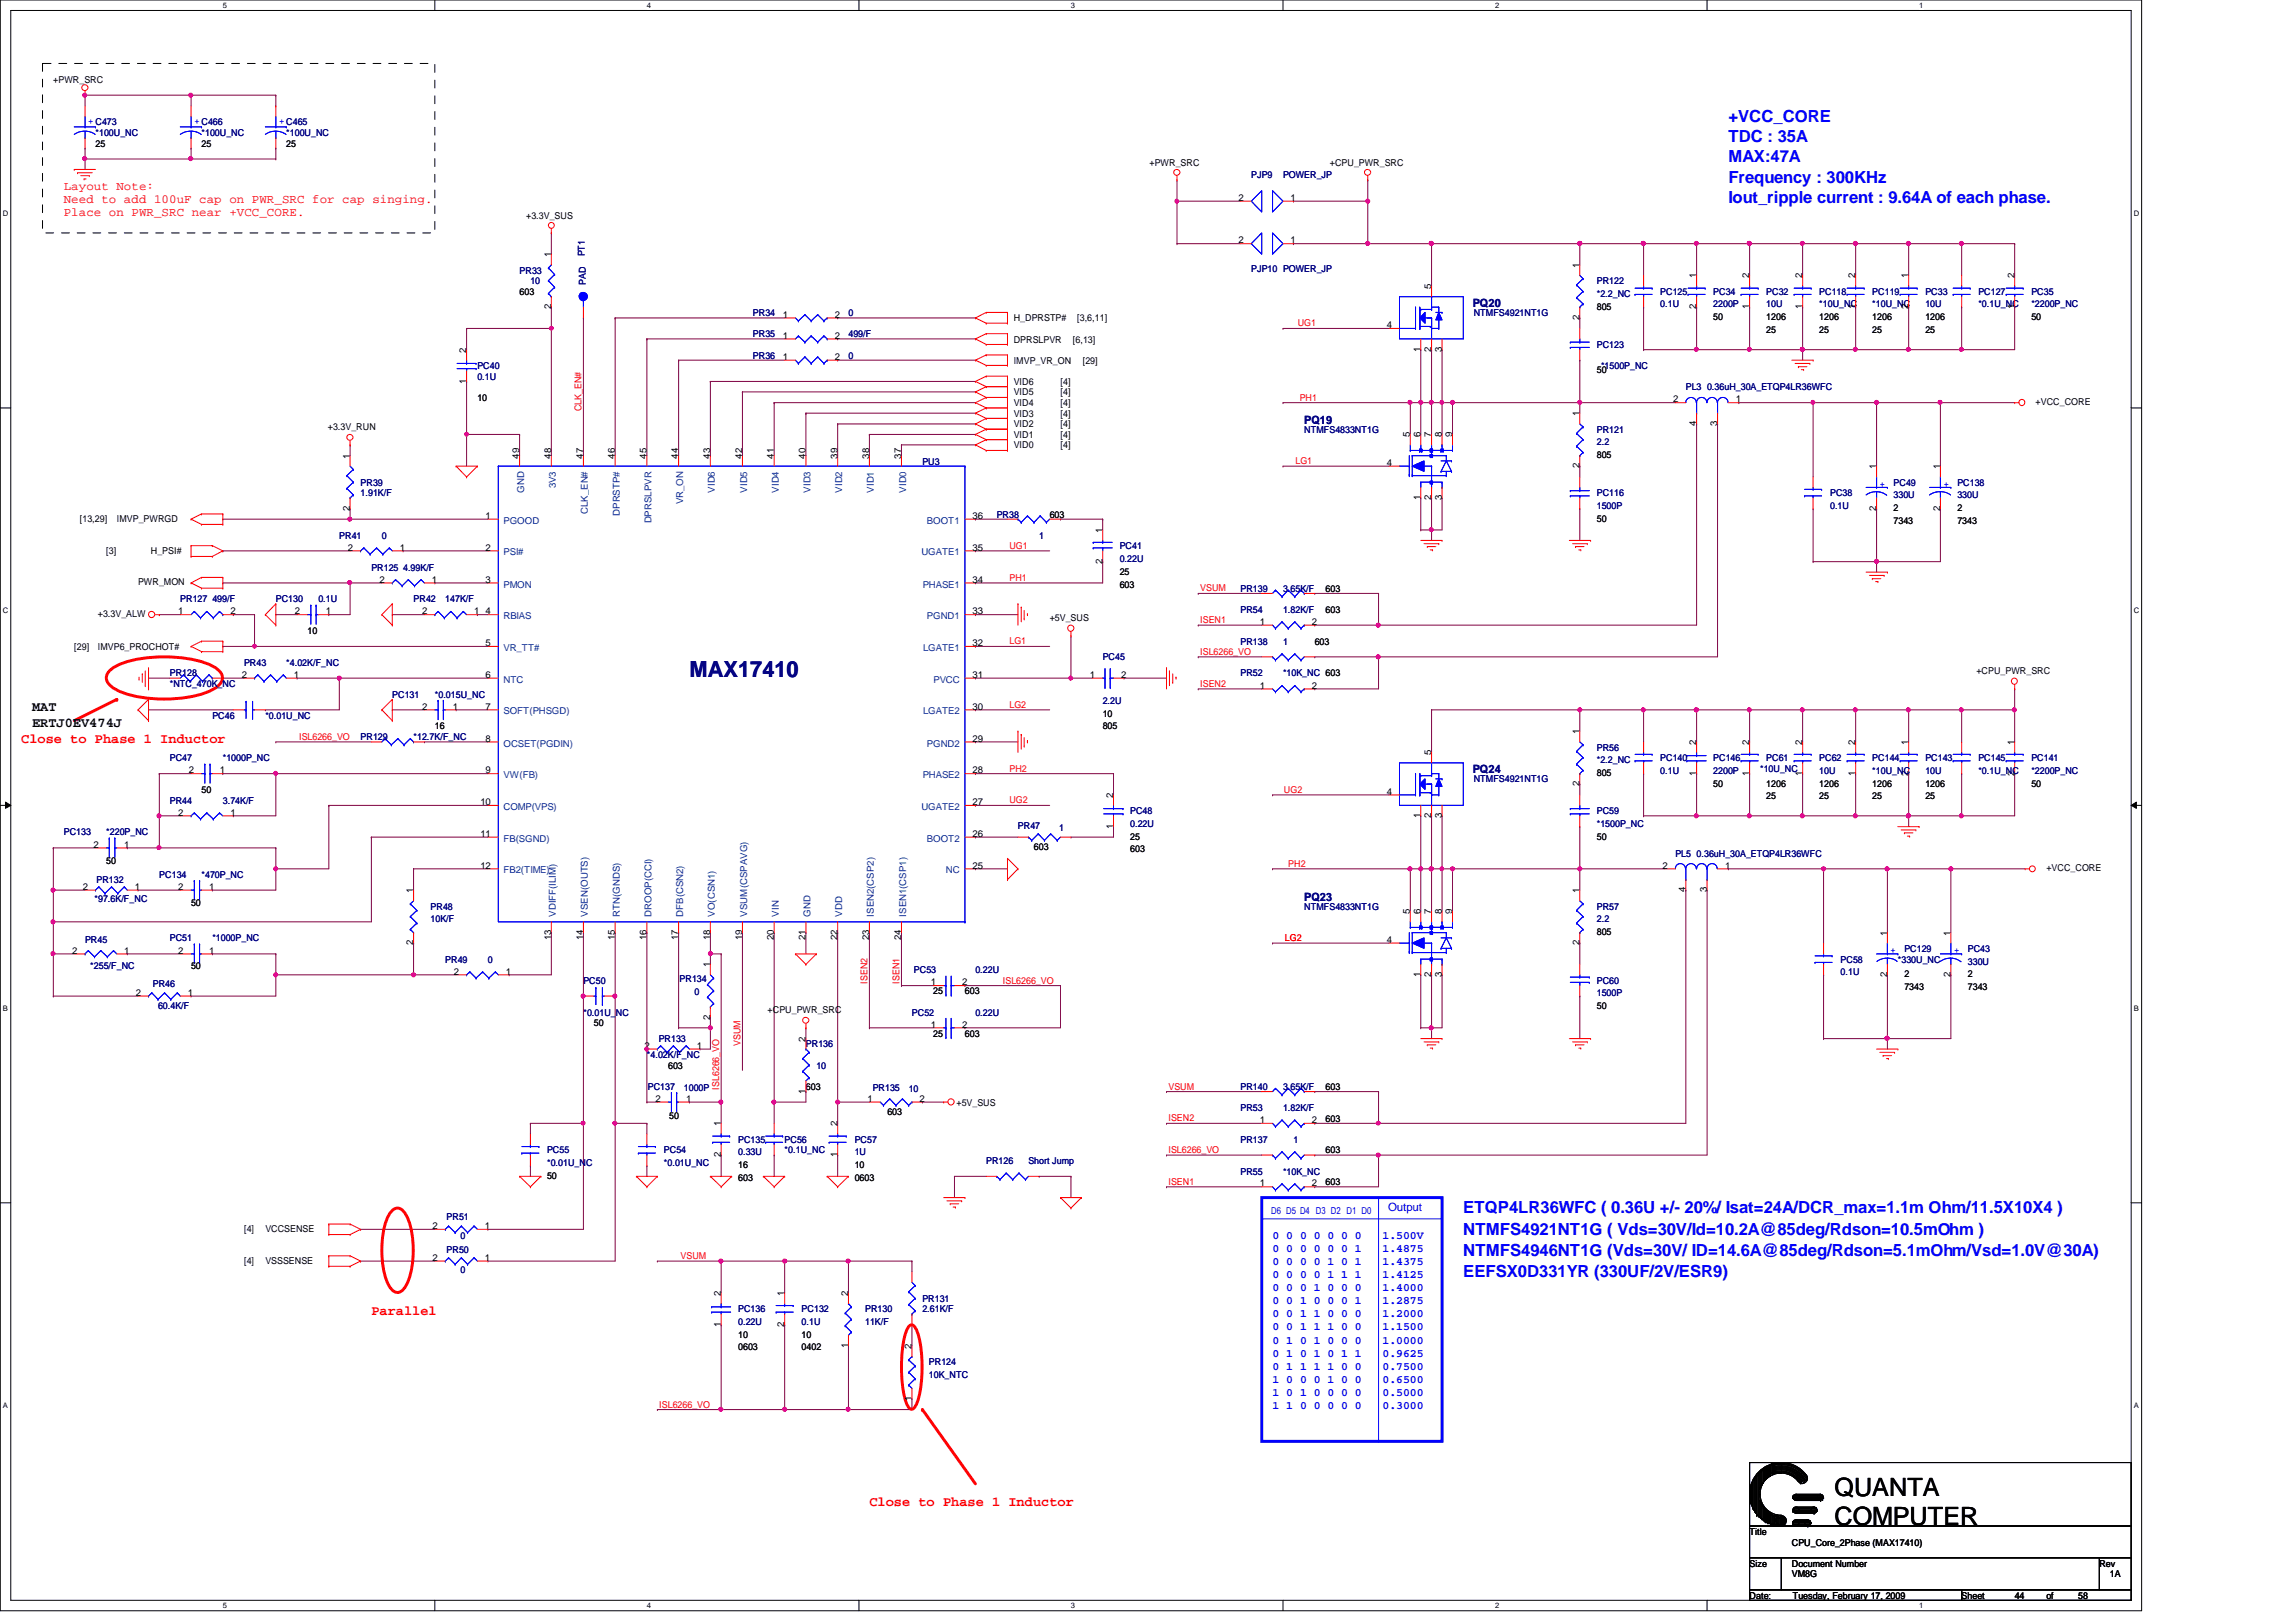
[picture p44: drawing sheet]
<svg xmlns="http://www.w3.org/2000/svg" width="297mm" height="210mm" viewBox="0 0 297 210" stroke-linecap="round" stroke-linejoin="round" font-family="sans-serif">
<defs><g id="words">
<g font-size="3.3">
<text x="237.3" y="193.6">QUANTA</text>
<text x="237.3" y="197.4">COMPUTER</text>
</g>
<text font-size="2.9" fill="#000080" x="89.2" y="87.7">MAX17410</text>
<g font-size="2.2" fill="#00f">
<text x="223.6" y="15.7">+VCC_CORE</text>
<text x="223.6" y="18.4">TDC : 35A</text>
<text x="223.6" y="21">MAX:47A</text>
<text x="223.6" y="23.6">Frequency : 300KHz</text>
<text x="223.6" y="26.2">Iout_ripple current : 9.64A of each phase.</text>
<text x="189.3" y="157">ETQP4LR36WFC ( 0.36U +/- 20%/ Isat=24A/DCR_max=1.1m Ohm/11.5X10X4 )</text>
<text x="189.3" y="159.8">NTMFS4921NT1G ( Vds=30V/Id=10.2A@85deg/Rdson=10.5mOhm )</text>
<text x="189.3" y="165.2">EEFSX0D331YR (330UF/2V/ESR9)</text>
<text x="189.3" y="162.5">NTMFS4946NT1G (Vds=30V/ ID=14.6A@85deg/Rdson=5.1mOhm/Vsd=1.0V@30A)</text>
</g>
<g font-size="1.8">
<text x="4.1" y="92">MAT</text>
<text x="4.1" y="94.1">ERTJ0EV474J</text>
</g>
<g font-size="1.8" fill="#f00">
<text x="2.7" y="96.1">Close to Phase 1 Inductor</text>
<text x="48" y="170.2">Parallel</text>
<text x="112.5" y="194.9">Close to Phase 1 Inductor</text>
</g>
<g font-size="1.6" fill="#f00">
<text x="8.3" y="24.6">Layout Note:</text>
<text x="8.3" y="26.2">Need to add 100uF cap on PWR_SRC for cap singing.</text>
<text x="8.3" y="27.9">Place on PWR_SRC near +VCC_CORE.</text>
</g>
<g font-size="1.5" fill="#000080">
<text x="190.5" y="39.8">PQ20</text>
<text x="168.7" y="54.8">PQ19</text>
<text x="190.5" y="100.1">PQ24</text>
<text x="168.7" y="116.5">PQ23</text>
</g>
<g font-size="1.5" fill="#00f">
<text x="164.6" y="160.3">0 0 0 0 0 0 0</text>
<text x="178.9" y="160.3">1.500V</text>
<text x="179.6" y="156.8">Output</text>
<text x="164.6" y="162">0 0 0 0 0 0 1</text>
<text x="164.6" y="163.7">0 0 0 0 1 0 1</text>
<text x="164.6" y="165.4">0 0 0 0 1 1 1</text>
<text x="164.6" y="167.1">0 0 0 1 0 0 0</text>
<text x="178.9" y="162">1.4875</text>
<text x="178.9" y="163.7">1.4375</text>
<text x="178.9" y="165.4">1.4125</text>
<text x="178.9" y="167.1">1.4000</text>
<text x="164.6" y="168.8">0 0 1 0 0 0 1</text>
<text x="164.6" y="170.5">0 0 1 1 0 0 0</text>
<text x="164.6" y="172.2">0 0 1 1 1 0 0</text>
<text x="164.6" y="173.9">0 1 0 1 0 0 0</text>
<text x="178.9" y="168.8">1.2875</text>
<text x="178.9" y="170.5">1.2000</text>
<text x="178.9" y="172.2">1.1500</text>
<text x="178.9" y="173.9">1.0000</text>
<text x="164.6" y="175.6">0 1 0 1 0 1 1</text>
<text x="164.6" y="177.2">0 1 1 1 1 0 0</text>
<text x="164.6" y="178.9">1 0 0 0 1 0 0</text>
<text x="178.9" y="175.6">0.9625</text>
<text x="178.9" y="177.2">0.7500</text>
<text x="178.9" y="178.9">0.6500</text>
<text x="164.6" y="180.6">1 0 1 0 0 0 0</text>
<text x="164.6" y="182.3">1 1 0 0 0 0 0</text>
<text x="178.9" y="180.6">0.5000</text>
<text x="178.9" y="182.3">0.3000</text>
</g>
<g font-size="1.2">
<text x="6.9" y="10.7">+PWR_SRC</text>
<text x="12.4" y="19">25</text>
<text x="26.1" y="19">25</text>
<text x="37" y="19">25</text>
<text x="148.7" y="21.4">+PWR_SRC</text>
<text x="172" y="21.4">+CPU_PWR_SRC</text>
<text x="68.1" y="28.3">+3.3V_SUS</text>
<text x="160.2" y="26">2</text>
<text x="167" y="26">1</text>
<text x="71.3" y="33.3" transform="rotate(-90 71.3 33.3)">1</text>
<text x="160.2" y="31.5">2</text>
<text x="167" y="31.5">1</text>
<text x="204.3" y="34.7" transform="rotate(-90 204.3 34.7)">1</text>
<text x="67.2" y="38.1">603</text>
<text x="71.3" y="40" transform="rotate(-90 71.3 40)">2</text>
<text x="101.3" y="41.1">1</text>
<text x="108" y="41.1">2</text>
<text x="131.1" y="41.6">H_DPRSTP#</text>
<text x="139.4" y="41.6">[3,6,11]</text>
<text x="185.2" y="37.4" transform="rotate(-90 185.2 37.4)">5</text>
<text x="204.3" y="41.4" transform="rotate(-90 204.3 41.4)">2</text>
<text x="206.6" y="40.1">805</text>
<text x="219.5" y="40" transform="rotate(-90 219.5 40)">2</text>
<text x="219.5" y="36" transform="rotate(-90 219.5 36)">1</text>
<text x="221.7" y="41.4">50</text>
<text x="226.3" y="40" transform="rotate(-90 226.3 40)">1</text>
<text x="226.3" y="36" transform="rotate(-90 226.3 36)">2</text>
<text x="228.5" y="41.4">1206</text>
<text x="233.2" y="40" transform="rotate(-90 233.2 40)">1</text>
<text x="233.2" y="36" transform="rotate(-90 233.2 36)">2</text>
<text x="235.4" y="41.4">1206</text>
<text x="240" y="40" transform="rotate(-90 240 40)">1</text>
<text x="240" y="36" transform="rotate(-90 240 36)">2</text>
<text x="242.2" y="41.4">1206</text>
<text x="246.9" y="40" transform="rotate(-90 246.9 40)">2</text>
<text x="246.9" y="36" transform="rotate(-90 246.9 36)">1</text>
<text x="249.1" y="41.4">1206</text>
<text x="260.6" y="40" transform="rotate(-90 260.6 40)">1</text>
<text x="260.6" y="36" transform="rotate(-90 260.6 36)">2</text>
<text x="262.8" y="41.4">50</text>
<text x="60.3" y="45.6" transform="rotate(-90 60.3 45.6)">2</text>
<text x="101.3" y="46.6">1</text>
<text x="101.3" y="43.8">1</text>
<text x="108" y="46.6">2</text>
<text x="108" y="43.8">2</text>
<text x="131.1" y="47.1">IMVP_VR_ON</text>
<text x="131.1" y="44.3">DPRSLPVR</text>
<text x="138.8" y="44.3">[6,13]</text>
<text x="140.1" y="47.1">[29]</text>
<text x="179.4" y="42.5">4</text>
<text x="183.8" y="45.5" transform="rotate(-90 183.8 45.5)">1</text>
<text x="185.2" y="45.5" transform="rotate(-90 185.2 45.5)">2</text>
<text x="186.5" y="45.5" transform="rotate(-90 186.5 45.5)">3</text>
<text x="228.5" y="43.1">25</text>
<text x="235.4" y="43.1">25</text>
<text x="242.2" y="43.1">25</text>
<text x="249.1" y="43.1">25</text>
<text x="60.3" y="49.7" transform="rotate(-90 60.3 49.7)">1</text>
<text x="61.8" y="51.9">10</text>
<text x="131.1" y="53.9">VID3</text>
<text x="131.1" y="52.6">VID4</text>
<text x="131.1" y="51.2">VID5</text>
<text x="131.1" y="49.8">VID6</text>
<text x="137.2" y="53.9">[4]</text>
<text x="137.2" y="52.6">[4]</text>
<text x="137.2" y="51.2">[4]</text>
<text x="137.2" y="49.8">[4]</text>
<text x="204.3" y="53.9" transform="rotate(-90 204.3 53.9)">1</text>
<text x="206.6" y="48.3">50</text>
<text x="216.4" y="52.1">2</text>
<text x="224.6" y="52.1">1</text>
<text x="263.4" y="52.4">+VCC_CORE</text>
<text x="42.4" y="55.7">+3.3V_RUN</text>
<text x="45.3" y="59.4" transform="rotate(-90 45.3 59.4)">1</text>
<text x="67.2" y="59.4" transform="rotate(-90 67.2 59.4)">49</text>
<text x="71.3" y="59.4" transform="rotate(-90 71.3 59.4)">48</text>
<text x="75.4" y="59.4" transform="rotate(-90 75.4 59.4)">47</text>
<text x="79.5" y="59.4" transform="rotate(-90 79.5 59.4)">46</text>
<text x="83.6" y="59.4" transform="rotate(-90 83.6 59.4)">45</text>
<text x="87.8" y="59.4" transform="rotate(-90 87.8 59.4)">44</text>
<text x="91.9" y="59.4" transform="rotate(-90 91.9 59.4)">43</text>
<text x="96" y="59.4" transform="rotate(-90 96 59.4)">42</text>
<text x="100.1" y="59.4" transform="rotate(-90 100.1 59.4)">41</text>
<text x="104.2" y="59.4" transform="rotate(-90 104.2 59.4)">40</text>
<text x="108.3" y="59.4" transform="rotate(-90 108.3 59.4)">39</text>
<text x="112.4" y="59.4" transform="rotate(-90 112.4 59.4)">38</text>
<text x="116.6" y="59.4" transform="rotate(-90 116.6 59.4)">37</text>
<text x="131.1" y="58">VID0</text>
<text x="131.1" y="56.7">VID1</text>
<text x="131.1" y="55.3">VID2</text>
<text x="137.2" y="58">[4]</text>
<text x="137.2" y="56.7">[4]</text>
<text x="137.2" y="55.3">[4]</text>
<text x="182.4" y="56.6" transform="rotate(-90 182.4 56.6)">5</text>
<text x="183.8" y="56.6" transform="rotate(-90 183.8 56.6)">6</text>
<text x="185.2" y="56.6" transform="rotate(-90 185.2 56.6)">7</text>
<text x="186.5" y="56.6" transform="rotate(-90 186.5 56.6)">8</text>
<text x="187.9" y="56.6" transform="rotate(-90 187.9 56.6)">9</text>
<text x="206.6" y="59.3">805</text>
<text x="219.5" y="55.1" transform="rotate(-90 219.5 55.1)">4</text>
<text x="222.2" y="55.1" transform="rotate(-90 222.2 55.1)">3</text>
<text x="179.4" y="60.3">4</text>
<text x="183.8" y="64.7" transform="rotate(-90 183.8 64.7)">1</text>
<text x="185.2" y="64.7" transform="rotate(-90 185.2 64.7)">2</text>
<text x="186.5" y="64.7" transform="rotate(-90 186.5 64.7)">3</text>
<text x="204.3" y="60.6" transform="rotate(-90 204.3 60.6)">2</text>
<text x="242.7" y="60.7" transform="rotate(-90 242.7 60.7)">1</text>
<text x="251" y="60.7" transform="rotate(-90 251 60.7)">1</text>
<text x="10.3" y="67.5">[13,29]</text>
<text x="13.8" y="71.8">[3]</text>
<text x="15.1" y="67.5">IMVP_PWRGD</text>
<text x="19.5" y="71.8">H_PSI#</text>
<text x="45" y="71.2">2</text>
<text x="45.3" y="66.1" transform="rotate(-90 45.3 66.1)">2</text>
<text x="51.7" y="71.2">1</text>
<text x="62.8" y="71.2">2</text>
<text x="62.8" y="67.1">1</text>
<text x="125.8" y="67.1">36</text>
<text x="125.8" y="71.2">35</text>
<text x="135.8" y="67">603</text>
<text x="142.6" y="69" transform="rotate(-90 142.6 69)">1</text>
<text x="206.6" y="67.5">50</text>
<text x="242.7" y="66.1" transform="rotate(-90 242.7 66.1)">2</text>
<text x="245" y="66.1">2</text>
<text x="245" y="67.8">7343</text>
<text x="251" y="66.1" transform="rotate(-90 251 66.1)">2</text>
<text x="253.2" y="66.1">2</text>
<text x="253.2" y="67.8">7343</text>
<text x="17.9" y="75.7">PWR_MON</text>
<text x="49.1" y="75.4">2</text>
<text x="55.9" y="75.4">1</text>
<text x="62.8" y="75.4">3</text>
<text x="125.8" y="75.4">34</text>
<text x="142.6" y="72.9" transform="rotate(-90 142.6 72.9)">2</text>
<text x="144.9" y="74.4">25</text>
<text x="144.9" y="76">603</text>
<text x="171.5" y="76.6">603</text>
<text x="12.7" y="79.8">+3.3V_ALW</text>
<text x="23.1" y="79.5">1</text>
<text x="29.8" y="79.5">2</text>
<text x="38.1" y="79.5">2</text>
<text x="39.8" y="82">10</text>
<text x="42.2" y="79.5">1</text>
<text x="54.6" y="79.5">2</text>
<text x="61.3" y="79.5">1</text>
<text x="62.8" y="83.6">5</text>
<text x="62.8" y="79.5">4</text>
<text x="125.8" y="83.6">32</text>
<text x="125.8" y="79.5">33</text>
<text x="135.8" y="80.4">+5V_SUS</text>
<text x="163" y="80.9">1</text>
<text x="169.7" y="80.9">2</text>
<text x="170.1" y="83.4">603</text>
<text x="171.5" y="79.3">603</text>
<text x="9.6" y="84.1">[29]</text>
<text x="12.7" y="84.1">IMVP6_PROCHOT#</text>
<text x="31.3" y="87.7">2</text>
<text x="38" y="87.7">1</text>
<text x="62.8" y="87.7">6</text>
<text x="125.8" y="87.7">31</text>
<text x="141" y="87.7">1</text>
<text x="145" y="87.7">2</text>
<text x="163" y="89.1">1</text>
<text x="169.7" y="89.1">2</text>
<text x="255.7" y="87.2">+CPU_PWR_SRC</text>
<text x="54.6" y="91.8">2</text>
<text x="56.3" y="94.4">16</text>
<text x="58.6" y="91.8">1</text>
<text x="62.8" y="91.8">7</text>
<text x="62.8" y="96">8</text>
<text x="125.8" y="96">29</text>
<text x="125.8" y="91.8">30</text>
<text x="142.7" y="92.8">10</text>
<text x="142.7" y="94.4">805</text>
<text x="204.3" y="95" transform="rotate(-90 204.3 95)">1</text>
<text x="24.4" y="100.1">2</text>
<text x="28.4" y="100.1">1</text>
<text x="62.8" y="100.1">9</text>
<text x="125.8" y="100.1">28</text>
<text x="185.2" y="97.7" transform="rotate(-90 185.2 97.7)">5</text>
<text x="204.3" y="101.8" transform="rotate(-90 204.3 101.8)">2</text>
<text x="206.6" y="100.4">805</text>
<text x="219.5" y="100.4" transform="rotate(-90 219.5 100.4)">1</text>
<text x="219.5" y="96.4" transform="rotate(-90 219.5 96.4)">2</text>
<text x="221.7" y="101.8">50</text>
<text x="226.3" y="100.4" transform="rotate(-90 226.3 100.4)">1</text>
<text x="226.3" y="96.4" transform="rotate(-90 226.3 96.4)">2</text>
<text x="228.5" y="101.8">1206</text>
<text x="233.2" y="100.4" transform="rotate(-90 233.2 100.4)">1</text>
<text x="233.2" y="96.4" transform="rotate(-90 233.2 96.4)">2</text>
<text x="235.4" y="101.8">1206</text>
<text x="240" y="100.4" transform="rotate(-90 240 100.4)">1</text>
<text x="240" y="96.4" transform="rotate(-90 240 96.4)">2</text>
<text x="242.2" y="101.8">1206</text>
<text x="246.9" y="100.4" transform="rotate(-90 246.9 100.4)">2</text>
<text x="246.9" y="96.4" transform="rotate(-90 246.9 96.4)">1</text>
<text x="249.1" y="101.8">1206</text>
<text x="260.6" y="100.4" transform="rotate(-90 260.6 100.4)">2</text>
<text x="260.6" y="96.4" transform="rotate(-90 260.6 96.4)">1</text>
<text x="262.8" y="101.8">50</text>
<text x="23.1" y="105.5">2</text>
<text x="26.1" y="102.6">50</text>
<text x="29.8" y="105.5">1</text>
<text x="62.1" y="104.2">10</text>
<text x="125.8" y="104.2">27</text>
<text x="144" y="107.2" transform="rotate(-90 144 107.2)">1</text>
<text x="144" y="103.3" transform="rotate(-90 144 103.3)">2</text>
<text x="179.4" y="102.8">4</text>
<text x="183.8" y="105.9" transform="rotate(-90 183.8 105.9)">1</text>
<text x="185.2" y="105.9" transform="rotate(-90 185.2 105.9)">2</text>
<text x="186.5" y="105.9" transform="rotate(-90 186.5 105.9)">3</text>
<text x="228.5" y="103.5">25</text>
<text x="235.4" y="103.5">25</text>
<text x="242.2" y="103.5">25</text>
<text x="249.1" y="103.5">25</text>
<text x="12.1" y="109.7">2</text>
<text x="13.8" y="111.8">50</text>
<text x="16.1" y="109.7">1</text>
<text x="62.1" y="108.3">11</text>
<text x="62.1" y="112.4">12</text>
<text x="125.8" y="108.3">26</text>
<text x="125.8" y="112.4">25</text>
<text x="133.8" y="110">603</text>
<text x="146.2" y="108.7">25</text>
<text x="146.2" y="110.3">603</text>
<text x="206.6" y="108.7">50</text>
<text x="215.1" y="112.4">2</text>
<text x="223.2" y="112.4">1</text>
<text x="264.7" y="112.8">+VCC_CORE</text>
<text x="10.7" y="115.1">2</text>
<text x="17.4" y="115.1">1</text>
<text x="23.1" y="115.1">2</text>
<text x="24.7" y="117.3">50</text>
<text x="27" y="115.1">1</text>
<text x="53.5" y="115.6" transform="rotate(-90 53.5 115.6)">1</text>
<text x="182.4" y="118.3" transform="rotate(-90 182.4 118.3)">5</text>
<text x="183.8" y="118.3" transform="rotate(-90 183.8 118.3)">6</text>
<text x="185.2" y="118.3" transform="rotate(-90 185.2 118.3)">7</text>
<text x="186.5" y="118.3" transform="rotate(-90 186.5 118.3)">8</text>
<text x="187.9" y="118.3" transform="rotate(-90 187.9 118.3)">9</text>
<text x="204.3" y="115.6" transform="rotate(-90 204.3 115.6)">1</text>
<text x="218.1" y="115.5" transform="rotate(-90 218.1 115.5)">4</text>
<text x="220.8" y="115.5" transform="rotate(-90 220.8 115.5)">3</text>
<text x="9.4" y="123.4">2</text>
<text x="16.1" y="123.4">1</text>
<text x="23.1" y="123.4">2</text>
<text x="24.7" y="125.4">50</text>
<text x="27" y="123.4">1</text>
<text x="53.5" y="122.3" transform="rotate(-90 53.5 122.3)">2</text>
<text x="71.3" y="121.6" transform="rotate(-90 71.3 121.6)">13</text>
<text x="75.4" y="121.6" transform="rotate(-90 75.4 121.6)">14</text>
<text x="79.5" y="121.6" transform="rotate(-90 79.5 121.6)">15</text>
<text x="83.6" y="121.6" transform="rotate(-90 83.6 121.6)">16</text>
<text x="87.8" y="121.6" transform="rotate(-90 87.8 121.6)">17</text>
<text x="91.9" y="125.2" transform="rotate(-90 91.9 125.2)">1</text>
<text x="91.9" y="121.6" transform="rotate(-90 91.9 121.6)">18</text>
<text x="96" y="121.6" transform="rotate(-90 96 121.6)">19</text>
<text x="100.1" y="121.6" transform="rotate(-90 100.1 121.6)">20</text>
<text x="104.2" y="121.6" transform="rotate(-90 104.2 121.6)">21</text>
<text x="108.3" y="121.6" transform="rotate(-90 108.3 121.6)">22</text>
<text x="112.4" y="121.6" transform="rotate(-90 112.4 121.6)">23</text>
<text x="116.6" y="121.6" transform="rotate(-90 116.6 121.6)">24</text>
<text x="179.4" y="122">4</text>
<text x="204.3" y="122.3" transform="rotate(-90 204.3 122.3)">2</text>
<text x="206.6" y="121">805</text>
<text x="244.1" y="121.1" transform="rotate(-90 244.1 121.1)">1</text>
<text x="252.3" y="121.1" transform="rotate(-90 252.3 121.1)">1</text>
<text x="17.6" y="128.9">2</text>
<text x="24.3" y="128.9">1</text>
<text x="58.7" y="126.1">2</text>
<text x="65.4" y="126.1">1</text>
<text x="91.9" y="132" transform="rotate(-90 91.9 132)">2</text>
<text x="99.3" y="131.1">+CPU_PWR_SRC</text>
<text x="120.4" y="127.5">1</text>
<text x="120.7" y="128.7">25</text>
<text x="124.5" y="127.5">2</text>
<text x="124.8" y="128.7">603</text>
<text x="183.8" y="126.4" transform="rotate(-90 183.8 126.4)">1</text>
<text x="185.2" y="126.4" transform="rotate(-90 185.2 126.4)">2</text>
<text x="186.5" y="126.4" transform="rotate(-90 186.5 126.4)">3</text>
<text x="206.6" y="130.6">50</text>
<text x="244.1" y="126.4" transform="rotate(-90 244.1 126.4)">2</text>
<text x="246.4" y="126.5">2</text>
<text x="246.4" y="128.1">7343</text>
<text x="252.3" y="126.4" transform="rotate(-90 252.3 126.4)">2</text>
<text x="254.6" y="126.5">2</text>
<text x="254.6" y="128.1">7343</text>
<text x="76.8" y="132.8">50</text>
<text x="83.4" y="135.7">2</text>
<text x="90.2" y="135.7">1</text>
<text x="104.2" y="134.8" transform="rotate(-90 104.2 134.8)">2</text>
<text x="120.4" y="133">1</text>
<text x="120.7" y="134.2">25</text>
<text x="124.5" y="133">2</text>
<text x="124.8" y="134.2">603</text>
<text x="84.8" y="142.6">2</text>
<text x="86.4" y="138.3">603</text>
<text x="88.8" y="142.6">1</text>
<text x="104.2" y="141.5" transform="rotate(-90 104.2 141.5)">1</text>
<text x="104.3" y="141">603</text>
<text x="112.2" y="142.6">1</text>
<text x="119" y="142.6">2</text>
<text x="123.7" y="143.1">+5V_SUS</text>
<text x="171.5" y="141">603</text>
<text x="86.6" y="144.9">50</text>
<text x="93.3" y="149.8" transform="rotate(-90 93.3 149.8)">2</text>
<text x="93.3" y="145.8" transform="rotate(-90 93.3 145.8)">1</text>
<text x="108.3" y="149.8" transform="rotate(-90 108.3 149.8)">1</text>
<text x="108.3" y="145.8" transform="rotate(-90 108.3 145.8)">2</text>
<text x="114.8" y="144.3">603</text>
<text x="163" y="145.3">1</text>
<text x="169.7" y="145.3">2</text>
<text x="171.5" y="149.3">603</text>
<text x="171.5" y="145.2">603</text>
<text x="70.8" y="152.6">50</text>
<text x="95.5" y="151.2">16</text>
<text x="95.5" y="152.8">603</text>
<text x="110.6" y="151.2">10</text>
<text x="110.6" y="152.8">0603</text>
<text x="163" y="153.5">1</text>
<text x="169.7" y="153.5">2</text>
<text x="171.5" y="153.4">603</text>
<text x="31.6" y="159.4">[4]</text>
<text x="34.3" y="159.4">VCCSENSE</text>
<text x="56" y="159">2</text>
<text x="62.7" y="159">1</text>
<text x="31.6" y="163.5">[4]</text>
<text x="34.3" y="163.5">VSSSENSE</text>
<text x="56" y="163.2">2</text>
<text x="62.7" y="163.2">1</text>
<text x="93.3" y="167.7" transform="rotate(-90 93.3 167.7)">2</text>
<text x="101.5" y="167.7" transform="rotate(-90 101.5 167.7)">1</text>
<text x="109.7" y="167.7" transform="rotate(-90 109.7 167.7)">2</text>
<text x="93.3" y="171.7" transform="rotate(-90 93.3 171.7)">1</text>
<text x="95.5" y="173.1">10</text>
<text x="101.5" y="171.7" transform="rotate(-90 101.5 171.7)">2</text>
<text x="103.7" y="173.1">10</text>
<text x="95.5" y="174.8">0603</text>
<text x="103.7" y="174.8">0402</text>
<text x="109.7" y="174.5" transform="rotate(-90 109.7 174.5)">1</text>
<text x="117.9" y="174.6" transform="rotate(-90 117.9 174.6)">2</text>
<text x="117.9" y="181.3" transform="rotate(-90 117.9 181.3)">1</text>
<text x="226.4" y="198.6">Title</text>
<text x="226.4" y="202.7">Size</text>
<text x="231.8" y="202.7">Document Number</text>
<text x="231.8" y="200">CPU_Core_2Phase (MAX17410)</text>
<text x="271.6" y="202.7">Rev</text>
<text x="226.4" y="206.9">Date:</text>
<text x="231.8" y="204.1">VM8G</text>
<text x="231.9" y="206.9">Tuesday, February 17, 2009</text>
<text x="253.8" y="206.9">Sheet</text>
<text x="260.6" y="206.9">44</text>
<text x="264.7" y="206.9">of</text>
<text x="268.9" y="206.9">58</text>
<text x="273" y="204.1">1A</text>
</g>
<g font-size="1.2" fill="#00f">
<text x="11.4" y="16.1">+ C473</text>
<text x="25.1" y="16.1">+ C466</text>
<text x="36.1" y="16.1">+ C465</text>
<text x="243.2" y="63">+</text>
<text x="251.5" y="63">+</text>
<text x="244.6" y="123.4">+</text>
<text x="252.8" y="123.4">+</text>
<text x="164.5" y="157.1">D6 D5 D4 D3 D2 D1 D0</text>
</g>
<g font-size="1.2" fill="#000080">
<text x="12.4" y="17.6">*100U_NC</text>
<text x="26.1" y="17.6">*100U_NC</text>
<text x="37" y="17.6">*100U_NC</text>
<text x="161.9" y="23.1">PJP9</text>
<text x="166" y="23.1">POWER_JP</text>
<text x="67.2" y="35.4">PR33</text>
<text x="75.6" y="33.2" transform="rotate(-90 75.6 33.2)">PT1</text>
<text x="161.9" y="35.1">PJP10 POWER_JP</text>
<text x="68.6" y="36.8">10</text>
<text x="75.8" y="36.9" transform="rotate(-90 75.8 36.9)">PAD</text>
<text x="97.4" y="40.9">PR34</text>
<text x="109.8" y="40.9">0</text>
<text x="190.7" y="40.9">NTMFS4921NT1G</text>
<text x="206.6" y="36.8">PR122</text>
<text x="206.6" y="38.4">*2.2_NC</text>
<text x="214.8" y="38.1">PC125</text>
<text x="214.8" y="39.8">0.1U</text>
<text x="221.7" y="38.1">PC34</text>
<text x="221.7" y="39.8">2200P</text>
<text x="228.5" y="38.1">PC32</text>
<text x="228.5" y="39.8">10U</text>
<text x="235.4" y="38.1">PC118</text>
<text x="235.4" y="39.8">*10U_NC</text>
<text x="242.2" y="38.1">PC119</text>
<text x="242.2" y="39.8">*10U_NC</text>
<text x="249.1" y="38.1">PC33</text>
<text x="249.1" y="39.8">10U</text>
<text x="255.9" y="38.1">PC127</text>
<text x="255.9" y="39.8">*0.1U_NC</text>
<text x="262.8" y="38.1">PC35</text>
<text x="262.8" y="39.8">*2200P_NC</text>
<text x="61.8" y="47.8">PC40</text>
<text x="97.4" y="46.4">PR36</text>
<text x="97.4" y="43.6">PR35</text>
<text x="109.8" y="46.4">0</text>
<text x="109.8" y="43.6">499/F</text>
<text x="206.6" y="45">PC123</text>
<text x="207.1" y="47.8">*1500P_NC</text>
<text x="61.8" y="49.1">0.1U</text>
<text x="218.1" y="50.5">PL3 0.36uH_30A_ETQP4LR36WFC</text>
<text x="168.7" y="56">NTMFS4833NT1G</text>
<text x="206.6" y="56">PR121</text>
<text x="206.6" y="57.6">2.2</text>
<text x="46.6" y="62.9">PR39</text>
<text x="46.6" y="64.2">1.91K/F</text>
<text x="119.3" y="60.1">PU3</text>
<text x="206.6" y="64.2">PC116</text>
<text x="206.6" y="65.9">1500P</text>
<text x="236.8" y="64.2">PC38</text>
<text x="236.8" y="65.9">0.1U</text>
<text x="245" y="62.9">PC49</text>
<text x="245" y="64.5">330U</text>
<text x="253.2" y="62.9">PC138</text>
<text x="253.2" y="64.5">330U</text>
<text x="43.9" y="69.7">PR41</text>
<text x="49.4" y="69.7">0</text>
<text x="128.9" y="67">PR38</text>
<text x="134.4" y="69.7">1</text>
<text x="144.9" y="71.1">PC41</text>
<text x="23.3" y="77.9">PR127 499/F</text>
<text x="35.7" y="77.9">PC130</text>
<text x="41.2" y="77.9">0.1U</text>
<text x="48" y="73.8">PR125 4.99K/F</text>
<text x="53.5" y="77.9">PR42</text>
<text x="57.6" y="77.9">147K/F</text>
<text x="144.9" y="72.7">0.22U</text>
<text x="160.5" y="76.6">PR139</text>
<text x="166" y="76.6">3.65K/F</text>
<text x="160.5" y="79.3">PR54</text>
<text x="160.5" y="83.4">PR138</text>
<text x="166" y="79.3">1.82K/F</text>
<text x="166" y="83.4">1</text>
<text x="22" y="87.5">PR128</text>
<text x="22" y="88.9">*NTC_470K_NC</text>
<text x="31.6" y="86.1">PR43</text>
<text x="37" y="86.1">*4.02K/F_NC</text>
<text x="142.7" y="85.5">PC45</text>
<text x="160.5" y="87.5">PR52</text>
<text x="166" y="87.5">*10K_NC 603</text>
<text x="27.5" y="93">PC46</text>
<text x="34.3" y="93">*0.01U_NC</text>
<text x="46.6" y="95.8">PR129</text>
<text x="50.8" y="90.3">PC131</text>
<text x="53.5" y="95.8">*12.7K/F_NC</text>
<text x="56.3" y="90.3">*0.015U_NC</text>
<text x="142.7" y="91.1">2.2U</text>
<text x="22" y="98.5">PC47</text>
<text x="28.8" y="98.5">*1000P_NC</text>
<text x="190.7" y="101.3">NTMFS4921NT1G</text>
<text x="206.6" y="97.2">PR56</text>
<text x="206.6" y="98.8">*2.2_NC</text>
<text x="214.8" y="98.5">PC140</text>
<text x="214.8" y="100.2">0.1U</text>
<text x="221.7" y="98.5">PC146</text>
<text x="221.7" y="100.2">2200P</text>
<text x="227.7" y="99.9">*10U_NC</text>
<text x="228.5" y="98.5">PC61</text>
<text x="235.4" y="98.5">PC62</text>
<text x="235.4" y="100.2">10U</text>
<text x="242.2" y="98.5">PC144</text>
<text x="242.2" y="100.2">*10U_NC</text>
<text x="249.1" y="98.5">PC143</text>
<text x="249.1" y="100.2">10U</text>
<text x="255.9" y="98.5">PC145</text>
<text x="255.9" y="100.2">*0.1U_NC</text>
<text x="262.8" y="98.5">PC141</text>
<text x="262.8" y="100.2">*2200P_NC</text>
<text x="22" y="104">PR44</text>
<text x="28.8" y="104">3.74K/F</text>
<text x="131.7" y="107.3">PR47</text>
<text x="137" y="107.6">1</text>
<text x="146.2" y="105.4">PC48</text>
<text x="146.2" y="107">0.22U</text>
<text x="206.6" y="105.4">PC59</text>
<text x="206.6" y="107">*1500P_NC</text>
<text x="8.3" y="108.1">PC133</text>
<text x="13.8" y="108.1">*220P_NC</text>
<text x="20.6" y="113.6">PC134</text>
<text x="26.1" y="113.6">*470P_NC</text>
<text x="216.7" y="110.9">PL5 0.36uH_30A_ETQP4LR36WFC</text>
<text x="12.2" y="116.8">*97.6K/F_NC</text>
<text x="12.5" y="114.3">PR132</text>
<text x="55.7" y="117.7">PR48</text>
<text x="55.7" y="119.3">10K/F</text>
<text x="168.7" y="117.7">NTMFS4833NT1G</text>
<text x="206.6" y="117.7">PR57</text>
<text x="206.6" y="119.3">2.2</text>
<text x="11" y="122.1">PR45</text>
<text x="11.7" y="125.4">*255/F_NC</text>
<text x="22" y="121.8">PC51</text>
<text x="27.5" y="121.8">*1000P_NC</text>
<text x="57.6" y="124.6">PR49</text>
<text x="63.1" y="124.6">0</text>
<text x="118.2" y="125.9">PC53</text>
<text x="126.2" y="125.9">0.22U</text>
<text x="238.1" y="124.6">PC58</text>
<text x="245.5" y="124.6">*330U_NC</text>
<text x="246.4" y="123.2">PC129</text>
<text x="254.6" y="123.2">PC43</text>
<text x="254.6" y="124.8">330U</text>
<text x="19.8" y="127.7">PR46</text>
<text x="20.4" y="130.6">60.4K/F</text>
<text x="75.5" y="127.3">PC50</text>
<text x="75.5" y="131.4">*0.01U_NC</text>
<text x="87.9" y="127">PR134</text>
<text x="89.9" y="128.8">0</text>
<text x="118" y="131.4">PC52</text>
<text x="126.2" y="131.4">0.22U</text>
<text x="206.6" y="127.3">PC60</text>
<text x="206.6" y="128.9">1500P</text>
<text x="238.1" y="126.2">0.1U</text>
<text x="83.7" y="136.9">*4.02K/F_NC</text>
<text x="85.2" y="134.9">PR133</text>
<text x="104.3" y="135.6">PR136</text>
<text x="83.8" y="141">PC137</text>
<text x="88.5" y="141.2">1000P</text>
<text x="105.6" y="138.3">10</text>
<text x="112.9" y="141.2">PR135</text>
<text x="117.6" y="141.3">10</text>
<text x="160.5" y="143.8">PR53</text>
<text x="160.5" y="141">PR140</text>
<text x="166" y="143.8">1.82K/F</text>
<text x="166" y="141">3.65K/F</text>
<text x="70.8" y="149.3">PC55</text>
<text x="85.9" y="149.3">PC54</text>
<text x="95.5" y="147.9">PC135</text>
<text x="95.5" y="149.5">0.33U</text>
<text x="101.5" y="147.9">PC56</text>
<text x="101.5" y="149.3">*0.1U_NC</text>
<text x="110.6" y="147.9">PC57</text>
<text x="110.6" y="149.5">1U</text>
<text x="160.5" y="147.9">PR137</text>
<text x="167.3" y="147.9">1</text>
<text x="70.8" y="150.9">*0.01U_NC</text>
<text x="85.9" y="150.9">*0.01U_NC</text>
<text x="127.6" y="150.6">PR126</text>
<text x="133.1" y="150.6">Short Jump</text>
<text x="160.5" y="152">PR55</text>
<text x="166" y="152">*10K_NC</text>
<text x="57.8" y="157.9">PR51</text>
<text x="59.6" y="160.4">0</text>
<text x="57.8" y="162.1">PR50</text>
<text x="59.6" y="164.8">0</text>
<text x="95.5" y="169.8">PC136</text>
<text x="95.5" y="171.5">0.22U</text>
<text x="103.7" y="169.8">PC132</text>
<text x="103.7" y="171.5">0.1U</text>
<text x="111.9" y="169.8">PR130</text>
<text x="111.9" y="171.5">11K/F</text>
<text x="119.3" y="168.4">PR131</text>
<text x="119.3" y="169.8">2.61K/F</text>
<text x="120.2" y="176.7">PR124</text>
<text x="120.2" y="178.4">10K_NTC</text>
</g>
<g font-size="1.2" fill="#f00">
<text x="167.9" y="42.2">UG1</text>
<text x="75.2" y="53.2" transform="rotate(-90 75.2 53.2)">CLK_EN#</text>
<text x="168.1" y="51.9">PH1</text>
<text x="167.6" y="60.1">LG1</text>
<text x="130.6" y="71">UG1</text>
<text x="130.6" y="75.2">PH1</text>
<text x="155.3" y="76.5">VSUM</text>
<text x="130.6" y="83.4">LG1</text>
<text x="155.3" y="80.6">ISEN1</text>
<text x="155.3" y="84.8">ISL6266_VO</text>
<text x="155.3" y="88.9">ISEN2</text>
<text x="38.7" y="95.8">ISL6266_VO</text>
<text x="130.6" y="91.6">LG2</text>
<text x="130.6" y="99.9">PH2</text>
<text x="130.6" y="104">UG2</text>
<text x="166.1" y="102.6">UG2</text>
<text x="166.7" y="112.2">PH2</text>
<text x="166.2" y="121.8">LG2</text>
<text x="112.2" y="127.3" transform="rotate(-90 112.2 127.3)">ISEN2</text>
<text x="116.4" y="127.3" transform="rotate(-90 116.4 127.3)">ISEN1</text>
<text x="129.7" y="127.3">ISL6266_VO</text>
<text x="95.8" y="135.4" transform="rotate(-90 95.8 135.4)">VSUM</text>
<text x="93" y="141" transform="rotate(-90 93 141)">ISL6266_VO</text>
<text x="151.2" y="141">VSUM</text>
<text x="151.2" y="145.1">ISEN2</text>
<text x="151.2" y="149.2">ISL6266_VO</text>
<text x="151.2" y="153.3">ISEN1</text>
<text x="88.1" y="162.9">VSUM</text>
<text x="85.3" y="182.2">ISL6266_VO</text>
</g>
<g font-size="1.2" fill="#004080">
<text x="67.8" y="63.8" transform="rotate(-90 67.8 63.8)">GND</text>
<text x="71.9" y="63.2" transform="rotate(-90 71.9 63.2)">3V3</text>
<text x="88.4" y="65.3" transform="rotate(-90 88.4 65.3)">VR_ON</text>
<text x="92.5" y="63.8" transform="rotate(-90 92.5 63.8)">VID6</text>
<text x="96.6" y="63.8" transform="rotate(-90 96.6 63.8)">VID5</text>
<text x="100.8" y="63.8" transform="rotate(-90 100.8 63.8)">VID4</text>
<text x="104.9" y="63.8" transform="rotate(-90 104.9 63.8)">VID3</text>
<text x="109" y="63.8" transform="rotate(-90 109 63.8)">VID2</text>
<text x="113.1" y="63.8" transform="rotate(-90 113.1 63.8)">VID1</text>
<text x="117.2" y="63.8" transform="rotate(-90 117.2 63.8)">VID0</text>
<text x="65.1" y="71.9">PSI#</text>
<text x="65.1" y="67.8">PGOOD</text>
<text x="76.1" y="66.5" transform="rotate(-90 76.1 66.5)">CLK_EN#</text>
<text x="80.2" y="66.8" transform="rotate(-90 80.2 66.8)">DPRSTP#</text>
<text x="84.3" y="67.7" transform="rotate(-90 84.3 67.7)">DPRSLPVR</text>
<text x="119.2" y="71.9">UGATE1</text>
<text x="119.9" y="67.8">BOOT1</text>
<text x="65.1" y="76">PMON</text>
<text x="119.4" y="76">PHASE1</text>
<text x="65.1" y="80.1">RBIAS</text>
<text x="119.9" y="80.1">PGND1</text>
<text x="65.1" y="88.3">NTC</text>
<text x="65.1" y="84.2">VR_TT#</text>
<text x="119.4" y="84.2">LGATE1</text>
<text x="120.8" y="88.3">PVCC</text>
<text x="65.1" y="92.5">SOFT(PHSGD)</text>
<text x="119.4" y="92.5">LGATE2</text>
<text x="65.1" y="100.7">VW(FB)</text>
<text x="65.1" y="96.6">OCSET(PGDIN)</text>
<text x="119.4" y="100.7">PHASE2</text>
<text x="119.9" y="96.6">PGND2</text>
<text x="65.1" y="104.8">COMP(VPS)</text>
<text x="119.2" y="104.8">UGATE2</text>
<text x="65.1" y="108.9">FB(SGND)</text>
<text x="65.1" y="113">FB2(TIME)</text>
<text x="119.9" y="108.9">BOOT2</text>
<text x="122.4" y="113">NC</text>
<text x="71.9" y="118.6" transform="rotate(-90 71.9 118.6)">VDIFF(ILIM)</text>
<text x="76.1" y="118.6" transform="rotate(-90 76.1 118.6)">VSEN(OUTS)</text>
<text x="80.2" y="118.6" transform="rotate(-90 80.2 118.6)">RTN(GNDS)</text>
<text x="84.3" y="118.6" transform="rotate(-90 84.3 118.6)">DROOP(CCI)</text>
<text x="88.4" y="118.6" transform="rotate(-90 88.4 118.6)">DFB(CSN2)</text>
<text x="92.5" y="118.6" transform="rotate(-90 92.5 118.6)">VO(CSN1)</text>
<text x="96.6" y="118.6" transform="rotate(-90 96.6 118.6)">VSUM(CSPAVG)</text>
<text x="100.8" y="118.6" transform="rotate(-90 100.8 118.6)">VIN</text>
<text x="104.9" y="118.6" transform="rotate(-90 104.9 118.6)">GND</text>
<text x="109" y="118.6" transform="rotate(-90 109 118.6)">VDD</text>
<text x="113.1" y="118.6" transform="rotate(-90 113.1 118.6)">ISEN2(CSP2)</text>
<text x="117.2" y="118.6" transform="rotate(-90 117.2 118.6)">ISEN1(CSP1)</text>
</g>
<g font-size="1">
<text x="28.8" y="1">5</text>
<text x="83.7" y="1">4</text>
<text x="138.6" y="1">3</text>
<text x="193.4" y="1">2</text>
<text x="248.3" y="1">1</text>
<text x=".4" y="27.9">D</text>
<text x="276.1" y="27.9">D</text>
<text x=".4" y="79.4">C</text>
<text x="276.1" y="79.4">C</text>
<text x=".4" y="130.8">B</text>
<text x="276.1" y="130.8">B</text>
<text x=".4" y="182.2">A</text>
<text x="276.1" y="182.2">A</text>
<text x="28.8" y="208.1">5</text>
<text x="83.7" y="208.1">4</text>
<text x="138.6" y="208.1">3</text>
<text x="193.4" y="208.1">2</text>
<text x="248.3" y="208.1">1</text>
</g>
</g></defs>
<path d="M0 0h277.1v208.4h-277.1zM1.4 1.4h274.3v205.7h-274.3z" fill="none" stroke="#000" stroke-width=".13"/>
<g fill="#fff">
<path d="M28.8 .1h.6v1.1h-.6z"/>
<path d="M28.8 207.2h.6v1.1h-.6z"/>
</g>
<path d="M56.3 0v1.4M56.3 207.1v1.3" fill="none" stroke="#000" stroke-width=".13"/>
<g fill="#fff">
<path d="M83.7 .1h.5v1.1h-.5z"/>
<path d="M83.7 207.2h.5v1.1h-.5z"/>
</g>
<path d="M111.1 0v1.4M111.1 207.1v1.3" fill="none" stroke="#000" stroke-width=".13"/>
<g fill="#fff">
<path d="M138.6 .1h.5v1.1h-.5z"/>
<path d="M138.6 207.2h.5v1.1h-.5z"/>
</g>
<path d="M166 0v1.4M166 207.1v1.3" fill="none" stroke="#000" stroke-width=".13"/>
<g fill="#fff">
<path d="M193.4 .1h.6v1.1h-.6z"/>
<path d="M193.4 207.2h.6v1.1h-.6z"/>
</g>
<path d="M220.8 0v1.4M220.8 207.1v1.3" fill="none" stroke="#000" stroke-width=".13"/>
<g fill="#fff">
<path d="M248.3 .1h.5v1.1h-.5z"/>
<path d="M248.3 207.2h.5v1.1h-.5z"/>
<path d="M.4 27.1h.7v1.1h-.7z"/>
<path d="M276.1 27.1h.7v1.1h-.7z"/>
<path d="M.4 78.5h.7v1.1h-.7z"/>
<path d="M276.1 78.5h.7v1.1h-.7z"/>
</g>
<path d="M0 52.8h1.4M275.7 52.8h1.4" fill="none" stroke="#000" stroke-width=".13"/>
<g fill="#fff">
<path d="M.4 129.9h.6v1.1h-.6z"/>
<path d="M276.1 129.9h.6v1.1h-.6z"/>
</g>
<path d="M0 104.2h1.4M.7 103.8l.7 .4-.7 .4zM275.7 104.2l.7-.4v.8zM275.7 104.2h1.4" fill="none" stroke="#000" stroke-width=".13"/>
<path d="M.7 103.8l.7 .4-.7 .4zM275.7 104.2l.7-.4v.8z" fill="#000"/>
<g fill="#fff">
<path d="M.4 181.4h.6v1.1h-.6z"/>
<path d="M276.1 181.4h.6v1.1h-.6z"/>
</g>
<path d="M0 155.7h1.4M275.7 155.7h1.4" fill="none" stroke="#000" stroke-width=".13"/>
<g fill="none" stroke="#800040" stroke-width=".13">
<path d="M219.5 54.9h.1M219.5 54.9v26M222.2 54.9h.1M222.2 54.9v30.1M183.8 105.6h.1M183.8 105.6v6.8M185.2 105.6h.1M185.2 105.6v6.8M186.6 105.6h.1M186.6 105.6v6.8M218.1 115.2h.1M218.1 115.2v30.2"/>
<path d="M220.8 115.2h.1M220.8 115.2v34.3"/>
</g>
<circle cx="185.2" cy="112.4" r=".26" fill="#f0f"/>
<circle cx="185.2" cy="112.4" r=".26" fill="none" stroke="#f0f" stroke-width=".13"/>
<path d="M187.9 52.1h.1M187.9 52.1v4.1" fill="none" stroke="#800040" stroke-width=".13"/>
<circle cx="187.9" cy="52.1" r=".26" fill="#f0f"/>
<circle cx="187.9" cy="52.1" r=".26" fill="none" stroke="#f0f" stroke-width=".13"/>
<path d="M186.6 52.1h.1M186.6 52.1h1.3" fill="none" stroke="#800040" stroke-width=".13"/>
<path d="M186.4 51.9l.1-.1 .2 .1v.3l-.2 .1-.1-.1z" fill-rule="evenodd" fill="#f0f"/>
<path d="M186.4 51.9l.1-.1 .2 .1v.3l-.2 .1-.1-.1z" fill="none" stroke="#f0f" stroke-width=".13"/>
<path d="M176.9 31.5h.1M176.9 31.5h8.3" fill="none" stroke="#800040" stroke-width=".13"/>
<circle cx="185.2" cy="31.5" r=".26" fill="#f0f"/>
<circle cx="185.2" cy="31.5" r=".26" fill="none" stroke="#f0f" stroke-width=".13"/>
<circle cx="176.9" cy="31.5" r=".26" fill="#f0f"/>
<circle cx="176.9" cy="31.5" r=".26" fill="none" stroke="#f0f" stroke-width=".13"/>
<path d="M185.2 91.9h.1M185.2 91.9v5.5M186.6 112.4h.1M186.6 112.4h17.8M187.9 112.4h.1M187.9 112.4v5.5M53.5 122h.1M53.5 122v4.2" fill="none" stroke="#800040" stroke-width=".13"/>
<circle cx="187.9" cy="112.4" r=".26" fill="#f0f"/>
<circle cx="187.9" cy="112.4" r=".26" fill="none" stroke="#f0f" stroke-width=".13"/>
<path d="M96.1 50.7h.1M96.1 50.7h30.1M91.9 123.4h.1M91.9 123.4v1.4" fill="none" stroke="#800040" stroke-width=".13"/>
<circle cx="91.9" cy="123.4" r=".26" fill="#f0f"/>
<circle cx="91.9" cy="123.4" r=".26" fill="none" stroke="#f0f" stroke-width=".13"/>
<path d="M185.2 112.4h.1M185.2 112.4h1.4M183.8 133h.1M185.2 126.2h.1M185.2 126.2v6.8h-1.4" fill="none" stroke="#800040" stroke-width=".13"/>
<circle cx="185.2" cy="112.4" r=".26" fill="#f0f"/>
<circle cx="185.2" cy="112.4" r=".26" fill="none" stroke="#f0f" stroke-width=".13"/>
<path d="M185.2 68.6h.1M185.2 68.6h1.4M185.2 68.6v1.3" fill="none" stroke="#800040" stroke-width=".13"/>
<circle cx="185.2" cy="68.5" r=".26" fill="#f0f"/>
<circle cx="185.2" cy="68.5" r=".26" fill="none" stroke="#f0f" stroke-width=".13"/>
<g fill="none" stroke="#800040" stroke-width=".13">
<path d="M212.6 31.5h.1M212.6 31.5h6.9M108.4 41.1h.1M108.4 41.1h17.8M204.4 52.1h.1M204.4 52.1v1.4M28.8 67.2h.1M28.8 67.2h16.5M183.8 64.4h.1M183.8 68.6h.1M183.8 64.4v4.2M185.2 64.4h.1"/>
<path d="M185.2 64.4v4.2h-1.4M186.6 64.4h.1M186.6 64.4v4.2"/>
</g>
<circle cx="219.5" cy="31.5" r=".26" fill="#f0f"/>
<circle cx="219.5" cy="31.5" r=".26" fill="none" stroke="#f0f" stroke-width=".13"/>
<circle cx="212.6" cy="31.5" r=".26" fill="#f0f"/>
<circle cx="212.6" cy="31.5" r=".26" fill="none" stroke="#f0f" stroke-width=".13"/>
<path d="M176.9 23.3h.1M176.9 23.3v2.7M226.4 31.5h.1M226.4 31.5h6.8M204.4 65.8h.1M204.4 65.8v4.1M75.5 128.9h.1M75.5 128.9v16.5" fill="none" stroke="#800040" stroke-width=".13"/>
<circle cx="75.4" cy="128.9" r=".26" fill="#f0f"/>
<circle cx="75.4" cy="128.9" r=".26" fill="none" stroke="#f0f" stroke-width=".13"/>
<path d="M68.6 145.4h.1M68.6 145.4h6.9" fill="none" stroke="#800040" stroke-width=".13"/>
<circle cx="75.4" cy="145.3" r=".25" fill="#f0f"/>
<circle cx="75.4" cy="145.3" r=".25" fill="none" stroke="#f0f" stroke-width=".13"/>
<path d="M79.6 120.7h.1M79.6 128.9h.1M79.6 120.7v24.7M68.6 150.9h.1M68.6 150.9v1.3" fill="none" stroke="#800040" stroke-width=".13"/>
<circle cx="79.5" cy="145.3" r=".25" fill="#f0f"/>
<circle cx="79.5" cy="145.3" r=".25" fill="none" stroke="#f0f" stroke-width=".13"/>
<circle cx="79.5" cy="128.9" r=".26" fill="#f0f"/>
<circle cx="79.5" cy="128.9" r=".26" fill="none" stroke="#f0f" stroke-width=".13"/>
<g fill="none" stroke="#800040" stroke-width=".13">
<path d="M87.8 46.6h.1M87.8 46.6h13.7M242.8 72.7h.1M242.8 72.7h8.2M246.9 105.6h.1M246.9 105.6h6.9M63.1 159.1h.1M63.1 159.1h12.4M79.6 145.4h.1M79.6 145.4v17.8h-16.5M79.6 145.4h4.1M83.7 150.9h.1"/>
<path d="M83.7 150.9v1.3M63.1 163.2h.1"/>
</g>
<circle cx="246.9" cy="105.6" r=".26" fill="#f0f"/>
<circle cx="246.9" cy="105.6" r=".26" fill="none" stroke="#f0f" stroke-width=".13"/>
<path d="M252.4 112.4h.1M252.4 112.4h9.6M35.7 126.2h.1M35.7 126.2v2.7" fill="none" stroke="#800040" stroke-width=".13"/>
<circle cx="252.4" cy="112.4" r=".26" fill="#f0f"/>
<circle cx="252.4" cy="112.4" r=".26" fill="none" stroke="#f0f" stroke-width=".13"/>
<path d="M244.2 112.4h.1M244.2 112.4v8.3M244.2 126.2h.1M244.2 126.2v8.2" fill="none" stroke="#800040" stroke-width=".13"/>
<circle cx="244.1" cy="134.4" r=".26" fill="#f0f"/>
<circle cx="244.1" cy="134.4" r=".26" fill="none" stroke="#f0f" stroke-width=".13"/>
<path d="M244.2 112.4h.1M244.2 112.4h8.2M252.4 112.4h.1M252.4 112.4v8.3M204.4 122h.1M204.4 122v2.8M252.4 126.2h.1M252.4 126.2v8.2" fill="none" stroke="#800040" stroke-width=".13"/>
<circle cx="244.1" cy="112.4" r=".26" fill="#f0f"/>
<circle cx="244.1" cy="112.4" r=".26" fill="none" stroke="#f0f" stroke-width=".13"/>
<path d="M235.9 134.4h.1M235.9 134.4h16.5M244.2 134.4h.1M244.2 134.4v1.4" fill="none" stroke="#800040" stroke-width=".13"/>
<circle cx="244.1" cy="134.4" r=".26" fill="#f0f"/>
<circle cx="244.1" cy="134.4" r=".26" fill="none" stroke="#f0f" stroke-width=".13"/>
<path d="M91.9 49.4h.1M91.9 49.4h34.3M235.9 112.4h.1M235.9 112.4v9.6M53.5 126.2h.1M53.5 126.2h5.5M204.4 128.9h.1M204.4 128.9v5.5M68.6 145.4h.1M68.6 145.4v1.3M83.7 145.4h.1M83.7 145.4v1.3" fill="none" stroke="#800040" stroke-width=".13"/>
<circle cx="235.9" cy="112.4" r=".26" fill="#f0f"/>
<circle cx="235.9" cy="112.4" r=".26" fill="none" stroke="#f0f" stroke-width=".13"/>
<path d="M167.3 31.5h.1M176.9 26h.1M176.9 26v5.5h-9.6M65.9 126.2h.1M65.9 126.2h5.4M83.7 135.8h.1M83.7 135.8v6.8M235.9 126.2h.1M235.9 126.2v8.2M75.5 145.4h.1M75.5 145.4v13.7" fill="none" stroke="#800040" stroke-width=".13"/>
<path d="M83.5 135.6l.1-.1 .3 .1-.1 .3-.2 .1-.1-.1z" fill-rule="evenodd" fill="#f0f"/>
<path d="M83.5 135.6l.1-.1 .3 .1-.1 .3-.2 .1-.1-.1z" fill="none" stroke="#f0f" stroke-width=".13"/>
<path d="M32.9 83.7h.1M32.9 83.7h30.2M87.8 120.7h.1M87.8 133h.1M87.8 120.7v12.3M87.8 133h4.1" fill="none" stroke="#800040" stroke-width=".13"/>
<circle cx="32.9" cy="83.6" r=".25" fill="#f0f"/>
<circle cx="32.9" cy="83.6" r=".25" fill="none" stroke="#f0f" stroke-width=".13"/>
<path d="M91.9 123.4h.1M91.9 123.4h1.4M93.3 123.4h.1M93.3 123.4v22M83.7 142.6h.1M83.7 142.6h1.3M93.3 142.6h.1" fill="none" stroke="#800040" stroke-width=".13"/>
<circle cx="93.3" cy="142.6" r=".26" fill="#f0f"/>
<circle cx="93.3" cy="142.6" r=".26" fill="none" stroke="#f0f" stroke-width=".13"/>
<path d="M93.3 182.4h.1M93.3 182.4h8.2" fill="none" stroke="#800040" stroke-width=".13"/>
<circle cx="101.5" cy="182.4" r=".26" fill="#f0f"/>
<circle cx="101.5" cy="182.4" r=".26" fill="none" stroke="#f0f" stroke-width=".13"/>
<path d="M93.3 163.2h.1M93.3 163.2h8.2" fill="none" stroke="#800040" stroke-width=".13"/>
<circle cx="93.3" cy="163.2" r=".26" fill="#f0f"/>
<circle cx="93.3" cy="163.2" r=".26" fill="none" stroke="#f0f" stroke-width=".13"/>
<path d="M83.7 43.9h.1M83.7 43.9h17.8M234.6 52.1h.1M234.6 52.1v9.6M234.6 65.8h.1M234.6 65.8v6.9M251 65.8h.1M251 65.8v6.9" fill="none" stroke="#800040" stroke-width=".13"/>
<path d="M234.4 51.9l.1-.1 .2 .1v.3l-.2 .1-.1-.1z" fill-rule="evenodd" fill="#f0f"/>
<path d="M234.4 51.9l.1-.1 .2 .1v.3l-.2 .1-.1-.1z" fill="none" stroke="#f0f" stroke-width=".13"/>
<path d="M60.4 49.4h.1M60.4 49.4v6.8M234.6 72.7h.1M234.6 72.7h8.2M91.9 120.7h.1M91.9 120.7v2.7M104.3 120.7h.1M104.3 120.7v2.7" fill="none" stroke="#800040" stroke-width=".13"/>
<circle cx="242.8" cy="72.6" r=".26" fill="#f0f"/>
<circle cx="242.8" cy="72.6" r=".26" fill="none" stroke="#f0f" stroke-width=".13"/>
<g fill="none" stroke="#800040" stroke-width=".13">
<path d="M242.8 52.1h.1M242.8 52.1v8.2M242.8 52.1h8.2M251 52.1h.1M251 52.1v8.2M242.8 65.8h.1M242.8 65.8v6.9M170.1 80.9h.1M170.1 80.9h8.2M16.5 109.7h.1M16.5 109.7h4.1M204.4 107h.1"/>
<path d="M204.4 107v5.4M100.2 120.7h.1M100.2 120.7v21.9M170.1 145.4h.1M170.1 145.4h8.2"/>
</g>
<circle cx="242.8" cy="52.1" r=".26" fill="#f0f"/>
<circle cx="242.8" cy="52.1" r=".26" fill="none" stroke="#f0f" stroke-width=".13"/>
<path d="M251 52.1h.1M251 52.1h9.6" fill="none" stroke="#800040" stroke-width=".13"/>
<circle cx="251" cy="52.1" r=".26" fill="#f0f"/>
<circle cx="251" cy="52.1" r=".26" fill="none" stroke="#f0f" stroke-width=".13"/>
<path d="M242.8 72.7h.1M242.8 72.7v1.3" fill="none" stroke="#800040" stroke-width=".13"/>
<circle cx="242.8" cy="72.6" r=".26" fill="#f0f"/>
<circle cx="242.8" cy="72.6" r=".26" fill="none" stroke="#f0f" stroke-width=".13"/>
<g fill="none" stroke="#800040" stroke-width=".13">
<path d="M71.3 39.8h.1M71.3 39.8v2.7M45.3 75.4h.1M45.3 75.4h4.1M38.4 87.8h.1M38.4 87.8h5.5M126.2 87.8h.1M126.2 87.8h12.4M170.1 85h.1M170.1 85h8.2M28.8 100.1h.1M28.8 100.1h6.9"/>
<path d="M35.7 109.7h.1M35.7 109.7v2.7M75.5 120.7h.1M75.5 120.7v8.2M83.7 120.7h.1M83.7 120.7v15.1M91.9 131.7h.1M91.9 131.7v1.3M108.4 120.7h.1M108.4 120.7v24.7M108.4 142.6h.1M108.4 142.6h4.1"/>
<path d="M170.1 149.5h.1M170.1 149.5h8.2"/>
</g>
<circle cx="108.4" cy="142.6" r=".26" fill="#f0f"/>
<circle cx="108.4" cy="142.6" r=".26" fill="none" stroke="#f0f" stroke-width=".13"/>
<g fill="none" stroke="#800040" stroke-width=".13">
<path d="M152.3 26h.1M152.3 23.3h.1M152.3 26h8.2M152.3 23.3v2.7M112.5 56.2h.1M112.5 56.2h13.7M204.4 60.3h.1M204.4 60.3v1.4M6.9 119.3h.1M6.9 119.3v4.1M20.6 109.7h.1M20.6 109.7h15.1"/>
<path d="M126.2 108.3h.1M126.2 100.1h.1M126.2 108.3h5.5M126.2 100.1h17.9M144.1 100.1h.1M144.1 100.1v2.8M112.5 120.7h.1M112.5 133h.1M112.5 120.7v12.3M112.5 133h8.2M116.6 120.7h.1M116.6 127.6h.1"/>
<path d="M116.6 120.7v6.9M116.6 127.6h4.1M124.8 133h.1M124.8 127.6h.1M124.8 127.6h12.4M137.2 127.6h.1M137.2 127.6v5.4h-12.4"/>
</g>
<circle cx="6.9" cy="119.3" r=".26" fill="#f0f"/>
<circle cx="6.9" cy="119.3" r=".26" fill="none" stroke="#f0f" stroke-width=".13"/>
<path d="M167.3 26h.1M167.3 26h9.6M101.5 182.4h.1M101.5 182.4h8.3" fill="none" stroke="#800040" stroke-width=".13"/>
<circle cx="176.9" cy="26" r=".26" fill="#f0f"/>
<circle cx="176.9" cy="26" r=".26" fill="none" stroke="#f0f" stroke-width=".13"/>
<g fill="none" stroke="#800040" stroke-width=".13">
<path d="M60.4 56.2h.1M60.4 56.2h6.8M67.2 56.2h.1M67.2 56.2v2.8M79.6 41.1h.1M79.6 41.1h21.9M30.2 79.5h.1M30.2 79.5h2.7M126.2 75.4h.1M126.2 79.5h.1M126.2 71.3h.1M126.2 75.4h16.5"/>
<path d="M126.2 79.5h5.5M126.2 71.3h9.6M166 60.3h.1M166 60.3h13.7M28.8 83.7h.1M28.8 83.7h4.1M126.2 96h.1M126.2 83.7h.1M126.2 91.9h.1M126.2 83.7h9.6M126.2 96h5.5M126.2 91.9h9.6"/>
<path d="M138.6 87.8h.1M138.6 87.8h2.7M155 80.9h.1M155 85h.1M155 80.9h8.2M155 85h8.2M126.2 104.2h.1M126.2 112.4h.1M126.2 104.2h9.6M126.2 112.4h4.1M150.9 145.4h.1M150.9 149.5h.1"/>
<path d="M150.9 145.4h12.3M150.9 149.5h12.3"/>
</g>
<path d="M138.4 87.6l.1-.1 .2 .1v.3l-.2 .1-.1-.1z" fill-rule="evenodd" fill="#f0f"/>
<path d="M138.4 87.6l.1-.1 .2 .1v.3l-.2 .1-.1-.1z" fill="none" stroke="#f0f" stroke-width=".13"/>
<path d="M178.3 145.4h.1M178.3 145.4h39.8" fill="none" stroke="#800040" stroke-width=".13"/>
<circle cx="178.3" cy="145.3" r=".25" fill="#f0f"/>
<circle cx="178.3" cy="145.3" r=".25" fill="none" stroke="#f0f" stroke-width=".13"/>
<g fill="none" stroke="#800040" stroke-width=".13">
<path d="M79.6 41.1h.1M79.6 41.1v17.9M83.7 43.9h.1M83.7 43.9v15.1M87.8 46.6h.1M87.8 46.6v12.4M100.2 52.1h.1M100.2 52.1h26M108.4 54.9h.1M108.4 54.9h17.8M187.9 52.1h.1M187.9 52.1h16.5"/>
<path d="M204.4 112.4h.1M204.4 112.4v2.8M96.1 120.7h.1M96.1 120.7v17.8M46.6 159.1h.1M46.6 159.1h9.7M46.6 163.2h.1M46.6 163.2h9.7"/>
</g>
<circle cx="204.4" cy="52.1" r=".26" fill="#f0f"/>
<circle cx="204.4" cy="52.1" r=".26" fill="none" stroke="#f0f" stroke-width=".13"/>
<path d="M185.2 52.1h.1M185.2 52.1v4.1M6.9 119.3h.1M6.9 115.2h.1M6.9 119.3h41.1M6.9 115.2h4.1M164.6 102.9h.1M164.6 102.9h15.1M108.4 149.5h.1M108.4 149.5v2.7M109.8 182.4h.1M109.8 182.4h8.2" fill="none" stroke="#800040" stroke-width=".13"/>
<circle cx="109.7" cy="182.4" r=".26" fill="#f0f"/>
<circle cx="109.7" cy="182.4" r=".26" fill="none" stroke="#f0f" stroke-width=".13"/>
<path d="M183.8 52.1h.1M183.8 52.1v4.1M45.3 75.4h.1M45.3 75.4v4.1" fill="none" stroke="#800040" stroke-width=".13"/>
<circle cx="45.2" cy="75.4" r=".26" fill="#f0f"/>
<circle cx="45.2" cy="75.4" r=".26" fill="none" stroke="#f0f" stroke-width=".13"/>
<path d="M185.2 52.1h.1M185.2 52.1h1.4M35.7 112.4h.1M35.7 112.4v2.8" fill="none" stroke="#800040" stroke-width=".13"/>
<circle cx="185.2" cy="52.1" r=".26" fill="#f0f"/>
<circle cx="185.2" cy="52.1" r=".26" fill="none" stroke="#f0f" stroke-width=".13"/>
<path d="M152.3 31.5h.1M152.3 26h.1M152.3 31.5h8.2M152.3 26v5.5M89.2 142.6h.1M89.2 142.6h4.1" fill="none" stroke="#800040" stroke-width=".13"/>
<path d="M152.1 25.8h.1l.2 .1v.3l-.2 .1-.1-.1z" fill-rule="evenodd" fill="#f0f"/>
<path d="M152.1 25.8h.1l.2 .1v.3l-.2 .1-.1-.1z" fill="none" stroke="#f0f" stroke-width=".13"/>
<g fill="none" stroke="#800040" stroke-width=".13">
<path d="M204.4 31.5h.1M204.4 31.5v2.8M204.4 41.1h.1M204.4 46.6h.1M204.4 41.1v1.4M204.4 46.6v5.5M225 52.1h.1M225 52.1h9.6M34.3 91.9h.1M34.3 91.9h9.6M20.6 100.1h.1M20.6 100.1v5.5"/>
<path d="M185.2 133h.1M185.2 133v1.4M119.3 142.6h.1M119.3 142.6h2.8M101.5 171.4h.1M101.5 171.4v11"/>
</g>
<circle cx="185.2" cy="133" r=".26" fill="#f0f"/>
<circle cx="185.2" cy="133" r=".26" fill="none" stroke="#f0f" stroke-width=".13"/>
<path d="M123.5 152.2h.1M123.5 152.2h4.1M178.3 141.3h.1M178.3 149.5h.1M178.3 141.3v4.1M178.3 149.5h42.5" fill="none" stroke="#800040" stroke-width=".13"/>
<circle cx="178.3" cy="149.5" r=".26" fill="#f0f"/>
<circle cx="178.3" cy="149.5" r=".26" fill="none" stroke="#f0f" stroke-width=".13"/>
<path d="M183.8 52.1h.1M183.8 52.1h1.4" fill="none" stroke="#800040" stroke-width=".13"/>
<circle cx="183.8" cy="52.1" r=".26" fill="#f0f"/>
<circle cx="183.8" cy="52.1" r=".26" fill="none" stroke="#f0f" stroke-width=".13"/>
<path d="M233.2 31.5h.1M233.2 31.5h6.9M61.8 79.5h.1M61.8 79.5h1.3M43.9 87.8h.1M43.9 87.8h19.2" fill="none" stroke="#800040" stroke-width=".13"/>
<circle cx="43.9" cy="87.8" r=".26" fill="#f0f"/>
<circle cx="43.9" cy="87.8" r=".26" fill="none" stroke="#f0f" stroke-width=".13"/>
<path d="M212.6 31.5h.1M212.6 39.8h.1M212.6 31.5v4.1M212.6 39.8v5.5M233.2 31.5h.1M233.2 31.5v4.1" fill="none" stroke="#800040" stroke-width=".13"/>
<circle cx="233.2" cy="31.5" r=".26" fill="#f0f"/>
<circle cx="233.2" cy="31.5" r=".26" fill="none" stroke="#f0f" stroke-width=".13"/>
<path d="M246.9 45.3h.1M246.9 45.3h6.9" fill="none" stroke="#800040" stroke-width=".13"/>
<circle cx="253.7" cy="45.2" r=".26" fill="#f0f"/>
<circle cx="253.7" cy="45.2" r=".26" fill="none" stroke="#f0f" stroke-width=".13"/>
<circle cx="246.9" cy="45.2" r=".26" fill="#f0f"/>
<circle cx="246.9" cy="45.2" r=".26" fill="none" stroke="#f0f" stroke-width=".13"/>
<path d="M226.4 39.8h.1M226.4 39.8v5.5M253.8 45.3h.1M253.8 45.3h6.8" fill="none" stroke="#800040" stroke-width=".13"/>
<circle cx="226.3" cy="45.2" r=".26" fill="#f0f"/>
<circle cx="226.3" cy="45.2" r=".26" fill="none" stroke="#f0f" stroke-width=".13"/>
<path d="M45.3 65.8h.1M45.3 65.8v1.4" fill="none" stroke="#800040" stroke-width=".13"/>
<circle cx="45.2" cy="67.2" r=".26" fill="#f0f"/>
<circle cx="45.2" cy="67.2" r=".26" fill="none" stroke="#f0f" stroke-width=".13"/>
<path d="M226.4 45.3h.1M226.4 45.3h6.8M233.2 45.3h.1M233.2 45.3v1.3M240.1 45.3h.1M240.1 45.3h6.8M42.5 79.5h.1M42.5 79.5h2.8" fill="none" stroke="#800040" stroke-width=".13"/>
<circle cx="240" cy="45.2" r=".26" fill="#f0f"/>
<circle cx="240" cy="45.2" r=".26" fill="none" stroke="#f0f" stroke-width=".13"/>
<path d="M219.5 39.8h.1M219.5 39.8v5.5" fill="none" stroke="#800040" stroke-width=".13"/>
<circle cx="219.5" cy="45.2" r=".26" fill="#f0f"/>
<circle cx="219.5" cy="45.2" r=".26" fill="none" stroke="#f0f" stroke-width=".13"/>
<path d="M219.5 31.5h.1M219.5 31.5v4.1M182.5 52.1h.1M182.5 52.1v4.1M240.1 105.6h.1M240.1 105.6h6.8M138.6 152.2h.1M138.6 152.2v2.8" fill="none" stroke="#800040" stroke-width=".13"/>
<circle cx="240" cy="105.6" r=".26" fill="#f0f"/>
<circle cx="240" cy="105.6" r=".26" fill="none" stroke="#f0f" stroke-width=".13"/>
<path d="M246.9 91.9h.1M246.9 91.9v4.1M260.6 89.2h.1M260.6 89.2v2.7M219.5 100.1h.1M219.5 100.1v5.5" fill="none" stroke="#800040" stroke-width=".13"/>
<circle cx="219.5" cy="105.6" r=".26" fill="#f0f"/>
<circle cx="219.5" cy="105.6" r=".26" fill="none" stroke="#f0f" stroke-width=".13"/>
<path d="M212.6 91.9h.1M212.6 91.9v4.1M212.6 91.9h6.9M219.5 91.9h.1M219.5 91.9v4.1" fill="none" stroke="#800040" stroke-width=".13"/>
<circle cx="219.5" cy="91.9" r=".26" fill="#f0f"/>
<circle cx="219.5" cy="91.9" r=".26" fill="none" stroke="#f0f" stroke-width=".13"/>
<circle cx="212.6" cy="91.9" r=".26" fill="#f0f"/>
<circle cx="212.6" cy="91.9" r=".26" fill="none" stroke="#f0f" stroke-width=".13"/>
<path d="M240.1 91.9h.1M240.1 91.9h6.8M27.5 115.2h.1M27.5 115.2h8.2M212.6 105.6h.1M212.6 105.6h6.9" fill="none" stroke="#800040" stroke-width=".13"/>
<circle cx="240" cy="91.9" r=".26" fill="#f0f"/>
<circle cx="240" cy="91.9" r=".26" fill="none" stroke="#f0f" stroke-width=".13"/>
<path d="M233.2 91.9h.1M233.2 91.9v4.1M253.8 91.9h.1M253.8 91.9h6.8" fill="none" stroke="#800040" stroke-width=".13"/>
<circle cx="260.6" cy="91.9" r=".26" fill="#f0f"/>
<circle cx="260.6" cy="91.9" r=".26" fill="none" stroke="#f0f" stroke-width=".13"/>
<circle cx="253.7" cy="91.9" r=".26" fill="#f0f"/>
<circle cx="253.7" cy="91.9" r=".26" fill="none" stroke="#f0f" stroke-width=".13"/>
<path d="M45.3 67.2h.1M45.3 67.2h17.8M233.2 100.1h.1M233.2 100.1v5.5" fill="none" stroke="#800040" stroke-width=".13"/>
<circle cx="233.2" cy="105.6" r=".26" fill="#f0f"/>
<circle cx="233.2" cy="105.6" r=".26" fill="none" stroke="#f0f" stroke-width=".13"/>
<path d="M226.4 100.1h.1M226.4 100.1v5.5" fill="none" stroke="#800040" stroke-width=".13"/>
<circle cx="226.3" cy="105.6" r=".26" fill="#f0f"/>
<circle cx="226.3" cy="105.6" r=".26" fill="none" stroke="#f0f" stroke-width=".13"/>
<path d="M219.5 45.3h.1M219.5 45.3h6.9M233.2 45.3h.1M233.2 45.3h6.9" fill="none" stroke="#800040" stroke-width=".13"/>
<circle cx="233.2" cy="45.2" r=".26" fill="#f0f"/>
<circle cx="233.2" cy="45.2" r=".26" fill="none" stroke="#f0f" stroke-width=".13"/>
<path d="M219.5 31.5h.1M219.5 31.5h6.9M240.1 31.5h.1M240.1 31.5v4.1" fill="none" stroke="#800040" stroke-width=".13"/>
<circle cx="226.3" cy="31.5" r=".26" fill="#f0f"/>
<circle cx="226.3" cy="31.5" r=".26" fill="none" stroke="#f0f" stroke-width=".13"/>
<path d="M233.2 39.8h.1M233.2 39.8v5.5M212.6 45.3h.1M212.6 45.3h6.9M27.5 123.4h.1M27.5 123.4h8.2" fill="none" stroke="#800040" stroke-width=".13"/>
<circle cx="233.2" cy="45.2" r=".26" fill="#f0f"/>
<circle cx="233.2" cy="45.2" r=".26" fill="none" stroke="#f0f" stroke-width=".13"/>
<path d="M240.1 31.5h.1M240.1 31.5h6.8M246.9 31.5h.1M246.9 31.5v4.1M246.9 105.6h.1M246.9 105.6v1.4" fill="none" stroke="#800040" stroke-width=".13"/>
<circle cx="240" cy="31.5" r=".26" fill="#f0f"/>
<circle cx="240" cy="31.5" r=".26" fill="none" stroke="#f0f" stroke-width=".13"/>
<path d="M253.8 31.5h.1M253.8 39.8h.1M253.8 31.5v4.1M253.8 39.8v5.5M260.6 39.8h.1M260.6 39.8v5.5M28.8 87.8h.1M28.8 87.8h2.8M212.6 100.1h.1M212.6 100.1v5.5M246.9 100.1h.1M246.9 100.1v5.5" fill="none" stroke="#800040" stroke-width=".13"/>
<circle cx="246.9" cy="105.6" r=".26" fill="#f0f"/>
<circle cx="246.9" cy="105.6" r=".26" fill="none" stroke="#f0f" stroke-width=".13"/>
<path d="M246.9 31.5h.1M246.9 31.5h6.9M260.6 31.5h.1M260.6 31.5v4.1" fill="none" stroke="#800040" stroke-width=".13"/>
<circle cx="246.9" cy="31.5" r=".26" fill="#f0f"/>
<circle cx="246.9" cy="31.5" r=".26" fill="none" stroke="#f0f" stroke-width=".13"/>
<path d="M226.4 31.5h.1M226.4 31.5v4.1M240.1 39.8h.1M240.1 39.8v5.5" fill="none" stroke="#800040" stroke-width=".13"/>
<circle cx="226.3" cy="31.5" r=".26" fill="#f0f"/>
<circle cx="226.3" cy="31.5" r=".26" fill="none" stroke="#f0f" stroke-width=".13"/>
<path d="M246.9 39.8h.1M246.9 39.8v5.5M219.5 91.9h.1M219.5 91.9h6.9M226.4 91.9h.1M226.4 91.9v4.1M219.5 105.6h.1M219.5 105.6h13.7M226.4 105.6h.1" fill="none" stroke="#800040" stroke-width=".13"/>
<circle cx="219.5" cy="91.9" r=".26" fill="#f0f"/>
<circle cx="219.5" cy="91.9" r=".26" fill="none" stroke="#f0f" stroke-width=".13"/>
<path d="M233.2 91.9h.1M233.2 91.9h6.9M240.1 91.9h.1M240.1 91.9v4.1" fill="none" stroke="#800040" stroke-width=".13"/>
<circle cx="233.2" cy="91.9" r=".26" fill="#f0f"/>
<circle cx="233.2" cy="91.9" r=".26" fill="none" stroke="#f0f" stroke-width=".13"/>
<path d="M253.8 105.6h.1M253.8 105.6h6.8" fill="none" stroke="#800040" stroke-width=".13"/>
<circle cx="253.7" cy="105.6" r=".26" fill="#f0f"/>
<circle cx="253.7" cy="105.6" r=".26" fill="none" stroke="#f0f" stroke-width=".13"/>
<path d="M71.3 30.1h.1M71.3 30.1v2.8M226.4 91.9h.1M226.4 91.9h6.8M233.2 105.6h.1M233.2 105.6h6.9M186.6 126.2h.1M186.6 126.2v6.8" fill="none" stroke="#800040" stroke-width=".13"/>
<circle cx="226.3" cy="91.9" r=".26" fill="#f0f"/>
<circle cx="226.3" cy="91.9" r=".26" fill="none" stroke="#f0f" stroke-width=".13"/>
<g fill="none" stroke="#800040" stroke-width=".13">
<path d="M60.4 42.5h.1M60.4 42.5h10.9M59 91.9h.1M59 91.9h4.1M246.9 91.9h.1M246.9 91.9h6.9M253.8 91.9h.1M253.8 91.9v4.1M260.6 91.9h.1M260.6 91.9v4.1M164.6 112.4h.1M164.6 112.4h17.9"/>
<path d="M253.8 100.1h.1M253.8 100.1v5.5M260.6 100.1h.1M260.6 100.1v5.5M35.7 123.4h.1M35.7 123.4v2.8M134.4 152.2h.1M134.4 152.2h4.2"/>
</g>
<circle cx="246.9" cy="91.9" r=".26" fill="#f0f"/>
<circle cx="246.9" cy="91.9" r=".26" fill="none" stroke="#f0f" stroke-width=".13"/>
<path d="M91.9 49.4h.1M91.9 49.4v9.6M35.7 79.5h.1M35.7 79.5h2.7M178.3 80.9h.1M178.3 80.9h41.2M240.1 100.1h.1M240.1 100.1v5.5M6.9 123.4h.1M6.9 123.4h2.7M109.8 174.2h.1M109.8 174.2v8.2" fill="none" stroke="#800040" stroke-width=".13"/>
<circle cx="178.3" cy="80.9" r=".26" fill="#f0f"/>
<circle cx="178.3" cy="80.9" r=".26" fill="none" stroke="#f0f" stroke-width=".13"/>
<path d="M183.8 45.3h.1M183.8 45.3v6.8M178.3 149.5h.1M178.3 149.5v4.1M93.3 171.4h.1M93.3 171.4v11" fill="none" stroke="#800040" stroke-width=".13"/>
<circle cx="93.3" cy="182.4" r=".26" fill="#f0f"/>
<circle cx="93.3" cy="182.4" r=".26" fill="none" stroke="#f0f" stroke-width=".13"/>
<path d="M60.4 56.2h.1M60.4 56.2v4.1M17.9 115.2h.1M17.9 115.2h5.4M90.5 135.8h.1M90.5 135.8h1.4M118 181h.1M118 181v1.4" fill="none" stroke="#800040" stroke-width=".13"/>
<circle cx="60.4" cy="56.2" r=".25" fill="#f0f"/>
<circle cx="60.4" cy="56.2" r=".25" fill="none" stroke="#f0f" stroke-width=".13"/>
<g fill="none" stroke="#800040" stroke-width=".13">
<path d="M75.5 41.1h.1M75.5 41.1v17.9M52.2 71.3h.1M52.2 71.3h10.9M6.9 109.7h.1M6.9 109.7v5.5M223.6 112.4h.1M223.6 112.4h12.3M183.8 126.2h.1M183.8 126.2v6.8M185.2 133h.1M185.2 133h1.4"/>
<path d="M100.2 142.6h.1M100.2 142.6v2.8M170.1 141.3h.1M170.1 141.3h8.2"/>
</g>
<circle cx="100.1" cy="142.6" r=".26" fill="#f0f"/>
<circle cx="100.1" cy="142.6" r=".26" fill="none" stroke="#f0f" stroke-width=".13"/>
<path d="M96.1 50.7h.1M96.1 50.7v8.3M116.6 57.6h.1M116.6 57.6h9.6M116.6 57.6v1.4M43.9 87.8h.1M43.9 87.8v4.1M6.9 123.4h.1M6.9 123.4v5.5" fill="none" stroke="#800040" stroke-width=".13"/>
<circle cx="6.9" cy="123.4" r=".26" fill="#f0f"/>
<circle cx="6.9" cy="123.4" r=".26" fill="none" stroke="#f0f" stroke-width=".13"/>
<path d="M60.4 42.5h.1M60.4 42.5v2.8M108.4 43.9h.1M108.4 43.9h17.8M145.4 87.8h.1M145.4 87.8h5.5M138.6 108.3h.1M138.6 108.3h5.5M182.5 112.4h.1M182.5 112.4h1.3M170.1 153.6h.1M170.1 153.6h8.2" fill="none" stroke="#800040" stroke-width=".13"/>
<circle cx="183.8" cy="112.4" r=".26" fill="#f0f"/>
<circle cx="183.8" cy="112.4" r=".26" fill="none" stroke="#f0f" stroke-width=".13"/>
<circle cx="182.4" cy="112.4" r=".26" fill="#f0f"/>
<circle cx="182.4" cy="112.4" r=".26" fill="none" stroke="#f0f" stroke-width=".13"/>
<path d="M56.3 75.4h.1M56.3 75.4h6.8M178.3 85h.1M178.3 85h43.9M20.6 105.6h.1M20.6 105.6h2.7" fill="none" stroke="#800040" stroke-width=".13"/>
<circle cx="178.3" cy="85" r=".26" fill="#f0f"/>
<circle cx="178.3" cy="85" r=".26" fill="none" stroke="#f0f" stroke-width=".13"/>
<g fill="none" stroke="#800040" stroke-width=".13">
<path d="M71.3 42.5h.1M71.3 42.5v16.5M100.2 52.1h.1M100.2 52.1v6.9M155 76.8h.1M155 76.8h8.2M35.7 96h.1M35.7 96h12.3M54.9 96h.1M54.9 96h8.2M155 89.2h.1M155 89.2h8.2"/>
<path d="M100.2 142.6h.1M100.2 142.6h4.1M93.3 163.2h.1M93.3 163.2v4.1"/>
</g>
<circle cx="71.3" cy="42.5" r=".25" fill="#f0f"/>
<circle cx="71.3" cy="42.5" r=".25" fill="none" stroke="#f0f" stroke-width=".13"/>
<path d="M166 52.1h.1M166 52.1h16.5M186.6 45.3h.1M186.6 45.3v6.8M142.7 67.2h.1M142.7 67.2v1.4M35.7 100.1h.1M35.7 100.1h27.4M93.3 149.5h.1M93.3 149.5v2.7M123.5 152.2h.1M123.5 152.2v2.8" fill="none" stroke="#800040" stroke-width=".13"/>
<path d="M35.5 99.9l.1-.1 .3 .1-.1 .4h-.2h-.1z" fill-rule="evenodd" fill="#f0f"/>
<path d="M35.5 99.9l.1-.1 .3 .1-.1 .4h-.2h-.1z" fill="none" stroke="#f0f" stroke-width=".13"/>
<path d="M35.7 112.4h.1M35.7 112.4h6.8M85 163.2h.1M85 163.2h8.3" fill="none" stroke="#800040" stroke-width=".13"/>
<path d="M35.5 112.2h.1l.3 .1-.1 .3-.2 .1-.1-.1z" fill-rule="evenodd" fill="#f0f"/>
<path d="M35.5 112.2h.1l.3 .1-.1 .3-.2 .1-.1-.1z" fill="none" stroke="#f0f" stroke-width=".13"/>
<path d="M204.4 91.9h.1M204.4 91.9h8.2" fill="none" stroke="#800040" stroke-width=".13"/>
<circle cx="204.4" cy="91.9" r=".26" fill="#f0f"/>
<circle cx="204.4" cy="91.9" r=".26" fill="none" stroke="#f0f" stroke-width=".13"/>
<path d="M183.8 112.4h.1M183.8 112.4v5.5M35.7 126.2h.1M35.7 126.2h17.8" fill="none" stroke="#800040" stroke-width=".13"/>
<circle cx="53.5" cy="126.2" r=".26" fill="#f0f"/>
<circle cx="53.5" cy="126.2" r=".26" fill="none" stroke="#f0f" stroke-width=".13"/>
<path d="M35.5 126l.1-.1 .3 .1-.1 .3-.2 .1-.1-.1z" fill-rule="evenodd" fill="#f0f"/>
<path d="M35.5 126l.1-.1 .3 .1-.1 .3-.2 .1-.1-.1z" fill="none" stroke="#f0f" stroke-width=".13"/>
<path d="M32.9 79.5h.1M32.9 79.5v4.2M91.9 133h.1M91.9 133v2.8M109.8 163.2h.1M109.8 163.2h8.2M85 182.4h.1M85 182.4h8.3" fill="none" stroke="#800040" stroke-width=".13"/>
<circle cx="91.9" cy="133" r=".26" fill="#f0f"/>
<circle cx="91.9" cy="133" r=".26" fill="none" stroke="#f0f" stroke-width=".13"/>
<path d="M101.5 163.2h.1M101.5 163.2h8.3" fill="none" stroke="#800040" stroke-width=".13"/>
<circle cx="109.7" cy="163.2" r=".26" fill="#f0f"/>
<circle cx="109.7" cy="163.2" r=".26" fill="none" stroke="#f0f" stroke-width=".13"/>
<circle cx="101.5" cy="163.2" r=".26" fill="#f0f"/>
<circle cx="101.5" cy="163.2" r=".26" fill="none" stroke="#f0f" stroke-width=".13"/>
<path d="M6.9 115.2h.1M6.9 115.2v4.1" fill="none" stroke="#800040" stroke-width=".13"/>
<circle cx="6.9" cy="115.2" r=".26" fill="#f0f"/>
<circle cx="6.9" cy="115.2" r=".26" fill="none" stroke="#f0f" stroke-width=".13"/>
<path d="M20.6 105.6h.1M20.6 105.6v4.1" fill="none" stroke="#800040" stroke-width=".13"/>
<circle cx="20.6" cy="109.7" r=".26" fill="#f0f"/>
<circle cx="20.6" cy="109.7" r=".26" fill="none" stroke="#f0f" stroke-width=".13"/>
<circle cx="20.6" cy="105.6" r=".26" fill="#f0f"/>
<circle cx="20.6" cy="105.6" r=".26" fill="none" stroke="#f0f" stroke-width=".13"/>
<g fill="none" stroke="#800040" stroke-width=".13">
<path d="M185.2 31.5h.1M185.2 31.5v5.5M185.2 31.5h19.2M104.3 53.5h.1M104.3 53.5v5.5M166 42.5h.1M166 42.5h13.7M186.6 52.1h.1M186.6 52.1v4.1M20.6 79.5h.1M20.6 79.5h2.7M28.8 71.3h.1"/>
<path d="M28.8 71.3h16.5M137.2 67.2h.1M137.2 67.2h5.5M178.3 76.8h.1M178.3 76.8v4.1M19.2 91.9h.1M19.2 91.9h11M178.3 85h.1M178.3 85v4.2M204.4 91.9h.1M204.4 91.9v2.7M35.7 100.1h.1"/>
<path d="M35.7 100.1v5.5M204.4 101.5h.1M204.4 101.5v1.4M6.9 128.9h.1M6.9 128.9h11M16.5 123.4h.1M16.5 123.4h6.8M100.2 149.5h.1M100.2 149.5v2.7M101.5 163.2h.1M101.5 163.2v4.1M118 163.2h.1"/>
<path d="M118 163.2v1.4"/>
</g>
<circle cx="204.4" cy="31.5" r=".26" fill="#f0f"/>
<circle cx="204.4" cy="31.5" r=".26" fill="none" stroke="#f0f" stroke-width=".13"/>
<circle cx="185.2" cy="31.5" r=".26" fill="#f0f"/>
<circle cx="185.2" cy="31.5" r=".26" fill="none" stroke="#f0f" stroke-width=".13"/>
<g fill="none" stroke="#800040" stroke-width=".13">
<path d="M108.4 54.9h.1M108.4 54.9v4.1M182.5 52.1h.1M182.5 52.1h1.3M185.2 45.3h.1M185.2 45.3v6.8M50.8 79.5h.1M50.8 79.5h4.1M126.2 67.2h.1M126.2 67.2h4.1M185.2 91.9h.1M185.2 91.9h19.2"/>
<path d="M6.9 109.7h.1M6.9 109.7h5.5M144.1 107h.1M144.1 107v1.3M182.5 112.4h.1M182.5 112.4v5.5M118 171.4h.1M118 171.4v2.8"/>
</g>
<circle cx="182.4" cy="52.1" r=".26" fill="#f0f"/>
<circle cx="182.4" cy="52.1" r=".26" fill="none" stroke="#f0f" stroke-width=".13"/>
<g fill="none" stroke="#800040" stroke-width=".13">
<path d="M108.4 46.6h.1M108.4 46.6h17.8M204.4 52.1h.1M204.4 52.1h12.3M142.7 72.7h.1M142.7 72.7v2.7M170.1 76.8h.1M170.1 76.8h8.2M19.2 87.8h.1M19.2 87.8h2.8M170.1 89.2h.1M170.1 89.2h8.2"/>
<path d="M30.2 105.6h.1M30.2 105.6h5.5M42.5 104.2h.1M42.5 104.2h20.6M42.5 104.2v8.2M48 108.3h.1M48 108.3h15.1M48 108.3v11M183.8 112.4h.1M183.8 112.4h1.4M186.6 112.4h.1M186.6 112.4v5.5"/>
<path d="M24.7 128.9h.1M24.7 128.9h11M104.3 133h.1M104.3 133v1.4M164.6 122h.1M164.6 122h15.1M104.3 141.3h.1M104.3 141.3v1.3M150.9 153.6h.1M150.9 141.3h.1M150.9 153.6h12.3M150.9 141.3h12.3"/>
<path d="M109.8 163.2h.1M109.8 163.2v4.1"/>
</g>
<path d="M186.4 112.2h.1l.2 .1v.3l-.2 .1-.1-.1z" fill-rule="evenodd" fill="#f0f"/>
<path d="M186.4 112.2h.1l.2 .1v.3l-.2 .1-.1-.1z" fill="none" stroke="#f0f" stroke-width=".13"/>
<g fill="none" stroke="#800040" stroke-width=".13">
<path d="M253.8 31.5h.1M253.8 31.5h6.8M112.5 56.2h.1M112.5 56.2v2.8M234.6 52.1h.1M234.6 52.1h8.2M28.8 75.4h.1M28.8 75.4h16.5M50.8 91.9h.1M50.8 91.9h4.1M138.6 82.3h.1M138.6 82.3v5.5"/>
<path d="M20.6 100.1h.1M20.6 100.1h4.1M53.5 112.4h.1M53.5 112.4h9.6M185.2 112.4h.1M185.2 112.4v5.5M235.9 112.4h.1M235.9 112.4h8.3"/>
</g>
<circle cx="253.7" cy="31.5" r=".26" fill="#f0f"/>
<circle cx="253.7" cy="31.5" r=".26" fill="none" stroke="#f0f" stroke-width=".13"/>
<path d="M204.4 31.5h.1M204.4 31.5h8.2" fill="none" stroke="#800040" stroke-width=".13"/>
<circle cx="212.6" cy="31.5" r=".26" fill="#f0f"/>
<circle cx="212.6" cy="31.5" r=".26" fill="none" stroke="#f0f" stroke-width=".13"/>
<circle cx="204.4" cy="31.5" r=".26" fill="#f0f"/>
<circle cx="204.4" cy="31.5" r=".26" fill="none" stroke="#f0f" stroke-width=".13"/>
<path d="M45.3 57.6h.1M45.3 57.6v1.4M104.3 53.5h.1M104.3 53.5h21.9M53.5 112.4h.1M53.5 112.4v2.8M204.4 112.4h.1M204.4 112.4h10.9M71.3 120.7h.1M71.3 120.7v5.5" fill="none" stroke="#800040" stroke-width=".13"/>
<circle cx="204.4" cy="112.4" r=".26" fill="#f0f"/>
<circle cx="204.4" cy="112.4" r=".26" fill="none" stroke="#f0f" stroke-width=".13"/>
<path d="M11 12.3h.1M11 12.3h13.7M24.7 12.3h.1M24.7 12.3v1.4" fill="none" stroke="#800040" stroke-width=".13"/>
<circle cx="24.7" cy="12.3" r=".26" fill="#f0f"/>
<circle cx="24.7" cy="12.3" r=".26" fill="none" stroke="#f0f" stroke-width=".13"/>
<path d="M11 12.3h.1M11 12.3v1.4" fill="none" stroke="#800040" stroke-width=".13"/>
<circle cx="11" cy="12.3" r=".26" fill="#f0f"/>
<circle cx="11" cy="12.3" r=".26" fill="none" stroke="#f0f" stroke-width=".13"/>
<path d="M24.7 19.2h.1M24.7 19.2v1.4h-13.7M11 20.6h.1M11 20.6v1.3" fill="none" stroke="#800040" stroke-width=".13"/>
<circle cx="24.7" cy="20.5" r=".26" fill="#f0f"/>
<circle cx="24.7" cy="20.5" r=".26" fill="none" stroke="#f0f" stroke-width=".13"/>
<circle cx="11" cy="20.5" r=".26" fill="#f0f"/>
<circle cx="11" cy="20.5" r=".26" fill="none" stroke="#f0f" stroke-width=".13"/>
<path d="M11 19.2h.1M11 19.2v1.4M24.7 12.3h11M35.7 12.3h.1M35.7 13.7h.1M35.7 19.2h.1M35.7 12.3v1.4M35.7 19.2v1.4M24.7 20.6h11M35.7 20.6h.1" fill="none" stroke="#800040" stroke-width=".13"/>
<g fill="none" stroke="#f00" stroke-width=".13">
<path d="M11 12.3h.1M11 11.8v.5M9.6 21.9h.1M9.6 21.9h2.8M10 22.4h.1M10 22.4h1.9M10.5 22.7h1.1M10.9 23.2h.1M10.9 23.2h.2M11.6 22.7h.1M71.3 30.1h.1M71.3 29.6v.5"/>
<path d="M152.3 23.3h.1M152.3 22.7v.6M176.9 23.3h.1M176.9 22.7v.6M45.3 57.6h.1M45.3 57v.6M126.2 57.6h.1M126.2 56.2h.1M126.2 54.9h.1M126.2 53.5h.1M126.2 52.1h.1M126.2 50.7h.1"/>
<path d="M126.2 49.4h.1M126.2 46.6h.1M126.2 43.9h.1M126.2 41.1h.1M126.2 57.6l1.4 .7M126.2 56.2l1.4 .7M126.2 54.9l1.4 .6M126.2 53.5l1.4 .6M126.2 52.1l1.4 .7M126.2 50.7l1.4 .7M126.2 49.4l1.4 .6M126.2 46.6l1.4 .7"/>
<path d="M126.2 43.9l1.4 .7M126.2 41.1l1.4 .7M127.6 58.3h.1M127.6 56.9h.1M127.6 55.5h.1M127.6 54.1h.1M127.6 52.8h.1M127.6 51.4h.1M127.6 50h.1M127.6 48.7h.1M127.6 47.3h.1M127.6 45.9h.1"/>
<path d="M127.6 44.6h.1M127.6 43.2h.1M127.6 41.8h.1M127.6 40.4h.1M127.6 58.3h2.7M127.6 56.9l-1.4 .7M127.6 56.9h2.7M127.6 55.5l-1.4 .7M127.6 55.5h2.7M127.6 54.1l-1.4 .8M127.6 54.1h2.7M127.6 52.8l-1.4 .7"/>
<path d="M127.6 52.8h2.7M127.6 51.4l-1.4 .7M127.6 51.4h2.7M127.6 50l-1.4 .7M127.6 50h2.7M127.6 48.7l-1.4 .7M127.6 48.7h2.7M127.6 47.3h2.7M127.6 45.9l-1.4 .7M127.6 45.9h2.7M127.6 44.6h2.7M127.6 43.2l-1.4 .7"/>
<path d="M127.6 43.2h2.7M127.6 41.8h2.7M127.6 40.4l-1.4 .7M127.6 40.4h2.7M130.3 56.9h.1M130.3 58.3h.1M130.3 55.5h.1M130.3 54.1h.1M130.3 52.8h.1M130.3 51.4h.1M130.3 50h.1M130.3 48.7h.1"/>
<path d="M130.3 45.9h.1M130.3 47.3h.1M130.3 43.2h.1M130.3 44.6h.1M130.3 40.4h.1M130.3 41.8h.1M130.3 40.4v1.4M130.3 43.2v1.4M130.3 45.9v1.4M130.3 48.7v9.6M231.8 46.6h2.8M232.2 47h1.9"/>
<path d="M232.7 47.5h.1M232.7 47.5h1.1M233 47.8h.3M233.3 47.8h.1M234.1 47h.1M234.6 46.6h.1M260.6 52.1h.1M260.6 52.1h.6M20.1 79.5h.5M20.6 79.5h.1M24.7 70.6h.1M24.7 72h.1"/>
<path d="M24.7 67.2h.1M24.7 75.4h.1M24.7 72h2.8M24.7 70.6h2.8M24.7 70.6v1.4M24.7 67.2l1.4 .7M24.7 75.4l1.4 .7M26.1 67.9h.1M26.1 66.5h.1M26.1 76.1h.1M26.1 74.7h.1M26.1 67.9h2.7"/>
<path d="M26.1 66.5h2.7M26.1 66.5l-1.4 .7M26.1 76.1h2.7M26.1 74.7h2.7M26.1 74.7l-1.4 .7M27.5 72h.1M27.5 70.6h.1M27.5 70.6l1.3 .7M28.8 71.3h.1M28.8 67.9h.1M28.8 66.5h.1M28.8 76.1h.1"/>
<path d="M28.8 74.7h.1M28.8 71.3l-1.3 .7M28.8 66.5v1.4M28.8 74.7v1.4M34.3 79.5h.1M34.3 79.5l1.4 1.4M35.7 78.1h.1M35.7 78.1v2.8M35.7 78.1l-1.4 1.4M49.4 79.5h.1M49.4 79.5l1.4 1.4M50.8 78.1h.1"/>
<path d="M50.8 78.1v2.8M50.8 78.1l-1.4 1.4M59 60.3h.1M59 60.3h2.8M59 60.3l1.4 1.4M60.4 61.7h.1M61.8 60.3h.1M61.8 60.3l-1.4 1.4M131.7 78.1h.1M131.7 78.1v2.8M132.1 78.6h.1M132.1 78.6v1.9"/>
<path d="M132.5 79v1.1M132.9 79.4h.1M132.9 79.4v.3M183.8 69.9h2.8M184.2 70.4h1.9M184.7 70.7h.1M184.7 70.7h1.1M185 71.2h.3M185.3 71.2h.1M186.1 70.4h.1M186.6 69.9h.1M203 69.9h2.8"/>
<path d="M203.5 70.4h1.9M203.8 70.7h.1M203.8 70.7h1.1M204.3 71.2h.2M204.5 71.2h.1M205.4 70.4h.1M205.8 69.9h.1M241.4 74h2.8M241.8 74.5h2M242.2 74.9h.1M242.2 74.9h1.1M242.7 75.3h.2"/>
<path d="M242.9 75.3h.1M243.8 74.5h.1M244.2 74h.1M17.9 91.9h.1M17.9 91.9l1.3 1.4M18 87.9h.1M18 87.6v.3M18.4 87.2h.1M18.4 87.2v1.1M18.8 88.7h.1M18.8 86.8v1.9M19.2 89.2h.1"/>
<path d="M19.2 90.5h.1M19.2 93.3h.1M19.2 86.4v2.8M19.2 90.5v2.8M19.2 90.5l-1.3 1.4M24.7 83.7h.1M24.7 83.7l1.4 .6M26.1 83h.1M26.1 84.3h.1M26.1 83l-1.4 .7M26.1 83h2.7M26.1 84.3h2.7"/>
<path d="M28.8 83h.1M28.8 84.3h.1M28.8 83v1.3M35.7 80.9h.1M49.4 91.9h.1M49.4 91.9l1.4 1.4M50.8 80.9h.1M50.8 90.5h.1M50.8 93.3h.1M50.8 90.5v2.8M50.8 90.5l-1.4 1.4M131.7 94.6h.1"/>
<path d="M131.7 94.6v2.8M132.1 95h.1M132.1 95v1.9M132.5 80.1h.1M132.5 96.6h.1M132.5 95.5v1.1M132.9 95.8h.1M132.9 95.8v.3M138.6 82.3h.1M138.6 81.7v.6M150.9 86.4h.1M150.9 86.4v2.8"/>
<path d="M151.3 86.8h.1M151.3 86.8v1.9M151.7 88.3h.1M151.7 87.2v1.1M152.1 87.6h.1M152.1 87.6v.3M260.6 89.2h.1M260.6 88.6v.6M130.3 111.1h.1M130.3 113.8h.1M130.3 111.1v2.7M130.3 111.1l1.4 1.3"/>
<path d="M131.7 112.4h.1M131.7 112.4l-1.4 1.4M245.5 107h2.8M246 107.4h1.9M246.4 107.8h.1M246.4 107.8h1.1M246.8 108.2h.3M247.1 108.2h.1M247.9 107.4h.1M248.3 107h.1M262 112.4h.1M262 112.4h.5"/>
<path d="M102.9 123.4h.1M102.9 123.4h2.7M102.9 123.4l1.4 1.4M104.3 124.8h.1M104.3 133h.1M104.3 132.5v.5M105.6 123.4h.1M105.6 123.4l-1.3 1.4M183.8 134.4h2.8M184.2 134.8h1.9M184.7 135.2h.1M184.7 135.2h1.1"/>
<path d="M185 135.6h.3M185.3 135.6h.1M186.1 134.8h.1M186.6 134.4h.1M203 134.4h2.8M203.5 134.8h1.9M203.8 135.2h.1M203.8 135.2h1.1M204.3 135.6h.2M204.5 135.6h.1M205.4 134.8h.1M205.8 134.4h.1"/>
<path d="M242.8 135.8h2.7M243.2 136.2h1.9M243.6 136.6h.1M243.6 136.6h1.1M244 137h.3M244.3 137h.1M245.1 136.2h.1M245.5 135.8h.1M42.5 158.4h.1M42.5 159.8h.1M42.5 159.8h2.8M42.5 158.4h2.8"/>
<path d="M42.5 158.4v1.4M45.3 159.8h.1M45.3 158.4h.1M45.3 158.4l1.3 .7M46.6 159.1h.1M46.6 159.1l-1.3 .7M67.2 152.2h.1M67.2 152.2h2.8M67.2 152.2l1.4 1.4M68.6 153.6h.1M70 152.2h.1M70 152.2l-1.4 1.4"/>
<path d="M82.3 152.2h.1M82.3 152.2h2.7M82.3 152.2l1.4 1.4M83.7 153.6h.1M85 152.2h.1M85 152.2l-1.3 1.4M91.9 152.2h.1M91.9 152.2h2.8M91.9 152.2l1.4 1.4M93.3 153.6h.1M94.7 152.2h.1M94.7 152.2l-1.4 1.4"/>
<path d="M98.8 152.2h.1M98.8 152.2h2.7M98.8 152.2l1.4 1.4M100.2 153.6h.1M101.5 152.2h.1M101.5 152.2l-1.3 1.4M107 152.2h.1M107 152.2h2.8M107 152.2l1.4 1.4M108.4 153.6h.1M109.8 152.2h.1M109.8 152.2l-1.4 1.4"/>
<path d="M122.1 142.6h.1M122.1 155h2.7M122.1 142.6h.5M122.5 155.4h1.9M122.9 155.8h.1M122.9 155.8h1.1M123.3 156.2h.3M123.6 156.2h.1M124.4 155.4h.1M124.8 155h.1M137.2 155h.1M137.2 155h2.7"/>
<path d="M137.2 155l1.4 1.3M138.6 156.3h.1M139.9 155h.1M139.9 155l-1.3 1.3M42.5 162.5h.1M42.5 163.9h.1M42.5 162.5v1.4M42.5 163.9h2.8M42.5 162.5h2.8M45.3 163.9h.1M45.3 162.5h.1M45.3 162.5l1.3 .7"/>
<path d="M46.6 163.2h.1M46.6 163.2l-1.3 .7"/>
<circle cx="11" cy="11.3" r=".39"/>
<circle cx="71.3" cy="29.2" r=".38"/>
<circle cx="152.3" cy="22.3" r=".39"/>
<circle cx="176.9" cy="22.3" r=".39"/>
<circle cx="45.3" cy="56.6" r=".39"/>
<circle cx="261.6" cy="52.1" r=".39"/>
<circle cx="19.6" cy="79.5" r=".4"/>
<circle cx="138.5" cy="81.3" r=".4"/>
<circle cx="260.6" cy="88.2" r=".39"/>
<circle cx="262.9" cy="112.4" r=".38"/>
<circle cx="104.3" cy="132" r=".39"/>
<circle cx="123" cy="142.6" r=".4"/>
</g>
<g fill="none" stroke="#000" stroke-width=".13">
<path d="M226.4 189.3h49.3v8.2h-49.3zM226.4 197.5h49.3v4.1h-49.3zM226.5 194.4h.1M226.5 192.4v2M226.5 194.4l.1 .3M226.6 194.7h.1M226.6 192h.1M226.6 192v2.7M226.7 191.7h.1M226.7 195.2h.1M226.7 191.7l-.1 .3M226.7 191.7v3.5"/>
<path d="M226.7 195.2l.2 .1M226.9 195.3h.1M226.9 191.5h.1M226.9 191.5v3.8M227 191.2h.1M227 195.6h.1M227 191.2l-.1 .3M227 191.2v4.4M227 195.6l.2 .1M227.2 195.7h.1M227.2 191.1h.1M227.2 191.1v4.6"/>
<path d="M227.3 190.9h.1M227.3 196.1h.1M227.3 190.9l-.1 .2M227.3 190.9v5.2M227.5 190.8h.1M227.5 190.8v5.3M227.6 190.6h.1M227.6 196.3h.1M227.6 190.6l-.1 .2M227.6 190.6v5.7M227.7 196.3h.1M227.7 194.2h.1"/>
<path d="M227.7 192.7h.1M227.7 190.4v2.3M227.7 194.2v2.1M227.7 194.2l.1 .3M227.8 194.5h.1M227.8 196.4h.1M227.8 192.3h.1M227.8 190.4h.1M227.8 190.4v1.9M227.8 194.5v1.9M227.8 196.4l.2 .2M227.8 192.3l-.1 .4"/>
<path d="M228 196.6h.1M228 194.7h.1M228 190.2h.1M228 192h.1M228 190.2v1.8M228 194.7v1.9M228 194.7l.1 .3M228 190.2l-.2 .2M228.1 195h.1M228.1 196.7h.1M228.1 191.9h.1M228.1 190.1h.1"/>
<path d="M228.1 196.7l.2 .1M228.1 190.1v1.8M228.1 195v1.7M228.1 191.9l-.1 .1M228.3 196.8h.1M228.3 195.2h.1M228.3 189.9h.1M228.3 191.6h.1M228.3 189.9l-.2 .2M228.3 189.9v1.7M228.3 195.2v1.6M228.3 195.2l.1 .1"/>
<path d="M228.4 195.3h.1M228.4 196.9h.1M228.4 191.5h.1M228.4 189.8h.1M228.4 189.8v1.7M228.4 195.3v1.6M228.4 191.5l-.1 .1M228.5 196.9h.1M228.5 195.5h.1M228.5 189.8h.1M228.5 191.3h.1M228.5 189.8v1.5"/>
<path d="M228.5 195.5v1.4M228.5 195.5l.2 .1M228.7 195.6h.1M228.7 197.1h.1M228.7 191.2h.1M228.7 189.8h.1M228.7 189.8v1.4M228.7 195.6v1.5M228.7 191.2l-.2 .1M228.8 197.1h.1M228.8 195.7h.1M228.8 189.7h.1"/>
<path d="M228.8 191.1h.1M228.8 195.7l.1 .1M228.8 189.7v1.4M228.8 195.7v1.4M228.8 189.7l-.1 .1M228.9 195.8h.1M228.9 197.1h.1M228.9 190.9h.1M228.9 189.7h.1M228.9 189.7v1.2M228.9 195.8v1.3M228.9 197.1l.2 .1"/>
<path d="M228.9 190.9l-.1 .2M229.1 197.2h.1M229.1 195.8h.1M229.1 189.5h.1M229.1 190.9h.1M229.1 189.5v1.4M229.1 195.8v1.4M229.1 195.8l.1 .2M229.1 189.5l-.2 .2M229.2 196h.1M229.2 197.2h.1M229.2 190.6h.1"/>
<path d="M229.2 189.5h.1M229.2 197.2h.2M229.2 189.5v1.1M229.2 196v1.2M229.2 190.6l.2 .2M229.4 190.7a2.98 2.98 0 0 1 3.6 1.3M229.4 190.5a3.1 3.1 0 0 1 3.7 1.5M229.4 190.4a3.2 3.2 0 0 1 3.7 1.4M229.4 190.2a3.3 3.3 0 0 1 3.9 1.7M229.4 190.1a3.4 3.4 0 0 1 4.1 1.8M229.4 190a3.5 3.5 0 0 1 4.1 1.6M229.4 189.8a3.8 3.8 0 0 1 4.2 1.8"/>
<path d="M229.4 189.6a3.8 3.8 0 0 1 4.4 1.7M229.4 197.2h.1M229.4 196.1h.1M229.4 189.4h.1M229.4 190.8h.1M229.4 189.4v1.4M229.4 196v1.2M229.4 189.4l-.2 .1M229.4 189.6l1.1-.1a3.8 3.8 0 0 1 3.3 2M229.5 196.1h.1M229.5 197.2h.1M229.5 197.4h.1"/>
<path d="M229.5 189.5h.1M229.5 197.4h.3M229.5 189.5v1.1M229.5 196.1v1.1M229.6 197.2h.1M229.6 196.1h.1M229.6 196.1h.2M229.6 196.1v1.1M229.8 196.1h.1M229.8 197.4h.1M229.8 196.1v1.3M229.9 196.1h.1"/>
<path d="M229.9 197.4h.1M229.9 196.1l-.4 1.3M229.9 196.1v1.3M230 197.2h.1M230 196.1h.1M230 197.2l-.1 .2M230 196.1v1.1M230 196.1l.2 .3M230.2 196.4h.1M230.2 197.4h.1M230.2 196.4v1M230.3 197.4h.1"/>
<path d="M230.3 196.3h.1M230.3 196.3h.2M230.3 196.3v1.1M230.5 189.3a3.9 3.9 0 0 1 3.1 1.5M230.5 189.3a4.1 4.1 0 0 0-4.1 4.1 4.1 4.1 0 0 0 4.1 4M230.5 190.6a2.75 2.75 0 0 1 2.1 1M230.5 190.6a2.73 2.73 0 0 0-2.8 2.8 2.73 2.73 0 0 0 2.8 2.7M230.5 189.3l-1.3 .1M230.5 196.3h.1M230.5 197.4h.1M230.5 190.6l-1.1 .2M230.5 196.3v1.1"/>
<path d="M230.6 197.4h.1M230.6 196.3h.1M230.6 196.3v1.1M230.7 196.3h.1M230.7 197.4h.1M230.7 196.3v1.1M230.9 197.2h.1M230.9 196.4h.1M230.9 197.2l-.2 .2M230.9 196.4v.8M230.9 196.4l.1 .2M231 196.6h.1"/>
<path d="M231 197.1h.1M231 196.6v.5M231.9 193.6h.1M231.9 193.8h.1M231.9 195.5h.1M231.9 195.6h.1M231.9 196.9h.1M231.9 197.1h.1M231.9 197.2h.1M231.9 193.6h3.9M231.9 193.6v.2M231.9 196.9v.2"/>
<path d="M231.9 193.8h4M231.9 195.5h3.2M231.9 195.6h3.1M231.9 195.6l.3 .1M231.9 196.9h2.2M231.9 197.1h2.4M231.9 197.2h2.2M231.9 197.2l.3 .2M232.1 193.9h.1M232.1 195.3h.1M232.1 193.5h3.7M232.1 193.9h3.7"/>
<path d="M232.1 193.9l.1 .2M232.1 195.2h2.9M232.1 195.3h2.9M232.1 195.3l-.2 .2M232.1 196.8h2M232.2 194.1h.1M232.2 195.7h.1M232.2 197.4h.1M232.2 194.1h3.6M232.2 195.7h2.6M232.2 197.4h1.9M232.4 196.7h1.5"/>
<path d="M232.4 197.5h1.5M232.4 195.8h2.3M232.4 195h2.3M232.4 194.2h3.1M232.4 193.4h3.1M233.9 196.7h.1M233.9 197.5h.1M234 196.8h.1M234.1 196.8h.1M234.1 196.9h.1M234.1 197.2h.1M234.1 197.4h.1"/>
<path d="M234.1 196.8v.1M234.3 197.1h.1M234.3 197.1l-.2 .1M234.7 195.8h.1M234.7 195h.1M234.8 195.7h.1M235 195.2h.1M235 195.3h.1M235 195.6h.1M235 195.2v.1M235.1 195.5h.1M235.1 195.5l-.1 .1"/>
<path d="M235.5 194.2h.1M235.5 193.4h.1M235.8 193.5h.1M235.8 193.6h.1M235.8 193.9h.1M235.8 194.1h.1M235.8 193.5v.1M235.9 193.8h.1M235.9 193.8l-.1 .1M226.4 201.6h4.1v4.1h-4.1zM226.4 205.7h27.4v1.4h-27.4zM230.5 201.6h41.1v4.1h-41.1z"/>
<path d="M253.8 205.7h21.9v1.4h-21.9zM271.6 201.6h4.1v4.1h-4.1z"/>
<circle cx="230.4" cy="196.8" r=".66"/>
<circle cx="232.4" cy="197.1" r=".39"/>
<circle cx="232.4" cy="193.8" r=".39"/>
<circle cx="232.4" cy="195.4" r=".39"/>
<circle cx="233.2" cy="191.3" r=".68"/>
<circle cx="233.9" cy="197.1" r=".39"/>
<circle cx="234.7" cy="195.4" r=".38"/>
<circle cx="235.5" cy="193.8" r=".38"/>
</g>
<path d="M119.3 182.4l6.9 9.6" fill="none" stroke="#f00" stroke-width=".38"/>
<circle cx="119.3" cy="182.4" r=".19" fill="#f00"/>
<path d="M15.1 90.5l-5.5 2.8M117.7 171.6l.2-.2 .3 .2a7.5 7.5 0 0 1 1.1 4.2 14.2 14.2 0 0 1-.8 6.1l-.3 .4-.3 .1-.2-.1a7.7 7.7 0 0 1-1-4.3 14.6 14.6 0 0 1 .7-6.1z" fill="none" stroke="#f00" stroke-width=".38"/>
<circle cx="15.1" cy="90.5" r=".19" fill="#f00"/>
<path d="M14.1 86.8a8.2 8.2 0 0 1 4.8-1.7 16.9 16.9 0 0 1 8.4 1 2.1 2.1 0 0 1 1.5 1.6 2.12 2.12 0 0 1-1.5 1.6 16.9 16.9 0 0 1-12.1 0 2.11 2.11 0 0 1-1.4-1.6l.1-.4zM50.6 156.8a.95 .95 0 0 1 1.6 0 8.4 8.4 0 0 1 1.3 5 8.5 8.5 0 0 1-1.3 5 .94 .94 0 0 1-1.6 0 8.5 8.5 0 0 1-1.2-5 8.4 8.4 0 0 1 1.2-5z" fill="none" stroke="#f00" stroke-width=".38"/>
<g fill="none" stroke="#00f" stroke-width=".13">
<path d="M218.4 38.1h.1M218.4 38.1h2.2M218.4 37.3h2.2M219.5 37.3h.1M219.5 38.1h.1M219.5 37v.3M219.5 38.1v.3M220.6 37.3h.1M232.1 38.1h.1M232.1 38.1h2.2M232.1 37.3h2.2M233.2 38.1h.1"/>
<path d="M233.2 37.3h.1M233.2 37v.3M233.2 38.1v.3M234.3 37.3h.1M59.1 47h2.5M59.1 47.7h2.5M60.4 47.7h.1M60.4 47h.1M60.4 46.6v.4M60.4 47.7v.3M61.6 47h.1M61.6 47.7h.1"/>
<path d="M203.2 44.3h.1M203.2 45h.1M203.2 44.3h2.4M203.2 45h2.4M204 56.1h.1M204 57.7h.1M204 56.1l.8 .8M204 57.7l.8 .8M204.4 59h.1M204.4 45h.1M204.4 44.3h.1M204.4 54.9l.4 .3"/>
<path d="M204.4 43.9v.4M204.4 45v.3M204.8 55.2h.1M204.8 56.9h.1M204.8 58.5h.1M204.8 55.2l-.8 .9M204.8 56.9l-.8 .8M204.8 58.5l-.4 .5M25.1 79.1h.1M25.1 79.1l-.4 .4M25.1 79.1l.8 .9M25.9 80h.1"/>
<path d="M26.8 79.1h.1M26.8 79.1l-.9 .9M26.8 79.1l.8 .9M27.6 80h.1M28.4 79.1h.1M28.4 79.1l-.8 .9M28.4 79.1l.4 .4M28.8 79.5h.1M44.9 61.6h.1M44.9 63.2h.1M44.9 61.6l.8 .8M44.9 63.2l.8 .9"/>
<path d="M45.3 64.4h.1M45.3 60.3l.4 .4M45.7 60.7h.1M45.7 62.4h.1M45.7 64.1h.1M45.7 60.7l-.8 .9M45.7 62.4l-.8 .8M45.7 64.1l-.4 .3M56.3 79.5h.1M56.7 79.1h.1M56.7 79.1l.8 .9M56.7 79.1l-.4 .4"/>
<path d="M57.5 80h.1M58.3 79.1h.1M58.3 79.1l.8 .9M58.3 79.1l-.8 .9M59.1 80h.1M59.9 79.1h.1M59.9 79.1l.5 .4M59.9 79.1l-.8 .9M64.5 60.3h.1M64.5 60.3v59h60.3M64.5 60.3h60.3M124.8 60.3h.1"/>
<path d="M124.8 60.3v59M131.7 67.2h.1M131.7 67.2l.4 .4M132.1 67.6h.1M132.9 66.8h.1M132.9 66.8l.9 .8M132.9 66.8l-.8 .8M133.8 67.6h.1M134.6 66.8h.1M134.6 66.8l.8 .8M134.6 66.8l-.8 .8M135.4 67.6h.1"/>
<path d="M135.8 67.2l-.4 .4M233.5 64.2h.1M233.5 63.3h2.2M233.5 64.2h2.2M234.6 64.2h.1M234.6 63.3h.1M234.6 63.1v.2M234.6 64.2v.2M235.7 63.3h.1M249.6 63.1h2.8M251 63.1h.1M251 63.6a2.12 2.12 0 0 1 1.3 .5"/>
<path d="M251 63.6a2.24 2.24 0 0 0-1.4 .5M251 63.6h.1M251 61.7v1.4M251 63.6v.8M252.4 63.1h.1M23.7 87.3h.1M23.7 87.3l-.4 .5M23.7 87.3l.9 .9M24.6 88.2h.1M25.4 87.3h.1M25.4 87.3l-.8 .9M25.4 87.3l.8 .9"/>
<path d="M26.2 88.2h.1M26.5 98.9h.1M26.5 98.9v2.4M27 87.3h.1M27 87.3l-.8 .9M27 87.3l.5 .5M27.2 98.9h.1M27.2 98.9v2.4M27.5 87.8h.1M142.7 87.8h.3M143 87.8h.1M143 89h.1"/>
<path d="M143 86.5v2.5M143.6 89h.1M143.6 87.8h.1M143.6 87.8h.5M143.6 86.5v2.5M164.6 85h.1M164.6 80.9l.4 .4M164.6 89.2l.4 .3M164.6 85l.4 .4M165 81.3h.1M165 89.5h.1M165 85.4h.1"/>
<path d="M165.9 80.5h.1M165.9 88.7h.1M165.9 84.6h.1M165.9 80.5l-.9 .8M165.9 80.5l.8 .8M165.9 88.7l-.9 .8M165.9 88.7l.8 .8M165.9 84.6l.8 .8M165.9 84.6l-.9 .8M166.7 81.3h.1M166.7 89.5h.1M166.7 85.4h.1"/>
<path d="M167.5 80.5h.1M167.5 88.7h.1M167.5 84.6h.1M167.5 80.5l-.8 .8M167.5 80.5l.8 .8M167.5 88.7l-.8 .8M167.5 88.7l.8 .8M167.5 84.6l.8 .8M167.5 84.6l-.8 .8M168.3 81.3h.1M168.3 89.5h.1M168.3 85.4h.1"/>
<path d="M168.7 80.9h.1M168.7 89.2h.1M168.7 80.9l-.4 .4M168.7 89.2l-.4 .3M168.7 85l-.4 .4M204 97.2h.1M204 98.9h.1M204 97.2l.8 .8M204 98.9l.8 .8M204.4 96l.4 .4M204.8 96.4h.1M204.8 98h.1"/>
<path d="M204.8 99.7h.1M204.8 96.4l-.8 .8M204.8 98l-.8 .9M204.8 99.7l-.4 .4M232.1 98.5h.1M232.1 97.6h2.2M232.1 98.5h2.2M233.2 98.5h.1M233.2 97.6h.1M233.2 97.4v.2M233.2 98.5v.2M234.3 97.6h.1"/>
<path d="M259.5 98.5h.1M259.5 97.6h2.2M259.5 98.5h2.2M260.6 97.6h.1M260.6 98.5h.1M260.6 97.4v.2M260.6 98.5v.2M261.7 97.6h.1M12.4 115.2h.1M12.8 114.8h.1M12.8 114.8l.8 .8M12.8 114.8l-.4 .4"/>
<path d="M13.6 115.6h.1M14.4 114.8h.1M14.4 114.8l.8 .8M14.4 114.8l-.8 .8M15.2 115.6h.1M16.1 114.8h.1M16.1 114.8l.4 .4M16.1 114.8l-.9 .8M24.7 105.6h.1M25.1 105.2h.1M25.1 105.2l.8 .8M25.1 105.2l-.4 .4"/>
<path d="M25.9 106h.1M26.1 100.1h.4M26.5 100.1h.1M26.8 105.2h.1M26.8 105.2l.8 .8M26.8 105.2l-.9 .8M27.2 100.1h.1M27.2 100.1h.3M27.6 106h.1M28.4 105.2h.1M28.4 105.2l.4 .4M28.4 105.2l-.8 .8"/>
<path d="M53.1 117h.1M53.1 118.6h.1M53.1 117l.8 .8M53.1 118.6l.8 .9M53.5 116.6l-.4 .4M53.9 117.8h.1M53.9 119.5h.1M53.9 117.8l-.8 .8M53.9 119.5l-.8 .8M124.8 119.3h.1M204.4 100.1h.1M11 123.4h.1"/>
<path d="M11.4 123h.1M11.4 123l.8 .8M11.4 123l-.4 .4M12.2 123.8h.1M13 123h.1M13 123l.9 .8M13 123l-.8 .8M13.9 123.8h.1M14.7 123h.1M14.7 123l.4 .4M14.7 123l-.8 .8M24.7 123.4h.4"/>
<path d="M25.1 122.2h.1M25.1 123.4h.1M25.1 122.2v2.5M25.8 123.4h.1M25.8 122.2h.1M25.8 123.4h.3M25.8 122.2v2.5M53.1 120.3h.1M53.1 120.3l.4 .4M53.5 120.7h.1M76.8 128.9h.3M77.1 128.9h.1"/>
<path d="M77.1 127.8h.1M77.1 127.8v2.2M77.9 130h.1M77.9 128.9h.1M77.9 128.9h.3M77.9 127.8v2.2M85 135.8h.1M85.5 135.3h.1M85.5 135.3l-.5 .5M85.5 135.3l.8 .9M86.3 136.2h.1M87.1 135.3h.1"/>
<path d="M87.1 135.3l.8 .9M87.1 135.3l-.8 .9M87.9 136.2h.1M88.8 135.3h.1M88.8 135.3l-.9 .9M88.8 135.3l.4 .5M91.5 127.4h.1M91.5 129h.1M91.5 127.4l.8 .8M91.5 129l.8 .9M91.9 130.3h.1M91.9 126.2l.4 .4"/>
<path d="M92.3 126.6h.1M92.3 128.2h.1M92.3 129.9h.1M92.3 126.6l-.8 .8M92.3 128.2l-.8 .8M92.3 129.9l-.4 .4M122.1 127.6h.3M122.4 127.6h.1M122.4 128.8h.1M122.4 126.3v2.5M123.1 128.8h.1M123.1 127.6h.1"/>
<path d="M123.1 127.6h.4M123.1 126.3v2.5M242.8 123.4h2.7M244.2 123.4h.1M244.2 124a1.92 1.92 0 0 1 1.2 .4M244.2 124h-.1a2.12 2.12 0 0 0-1.3 .4M244.2 124h.1M244.2 122v1.4M244.2 124v.8M245.5 123.4h.1M251 123.4h2.8M252.4 123.4h.1"/>
<path d="M252.4 124a2.16 2.16 0 0 1 1.3 .5M252.4 124h-.1a2.12 2.12 0 0 0-1.3 .4M252.4 124h.1M252.4 122v1.4M252.4 124v.8M253.8 123.4h.1M163.2 157.7h23.4M164.6 153.6l.4 .4M165 154h.1M165.9 153.2h.1M165.9 153.2l-.9 .8M165.9 153.2l.8 .8"/>
<path d="M166.7 154h.1M167.5 153.2h.1M167.5 153.2l-.8 .8M167.5 153.2l.8 .8M168.3 154h.1M168.7 153.6h.1M168.7 153.6l-.4 .4M178.3 155v31.5M186.6 157.7h.1M57.6 163.2h.1M58 162.8h.1M58 162.8l.9 .8"/>
<path d="M58 162.8l-.4 .4M58.9 163.6h.1M59.7 162.8h.1M59.7 162.8l.8 .8M59.7 162.8l-.8 .8M60.5 163.6h.1M61.3 162.8h.1M61.3 162.8l.5 .4M61.3 162.8l-.8 .8M117.6 179.2h.1M117.6 177.6h.1M117.6 176h.1"/>
<path d="M117.6 177.6l.8 .8M117.6 179.2l.4 .5M117.6 176l.8 .8M118 175.6h.1M118 175.6l-.4 .4M118.4 178.4h.1M118.4 176.8h.1M118.4 178.4l-.8 .8M118.4 176.8l-.8 .8M178.3 186.5h.1"/>
</g>
<path d="M163.2 155h23.4v31.5h-23.4z" fill="none" stroke="#00f" stroke-width=".38"/>
<path d="M5.5 8.2h50.8v21.9h-50.8z" fill="none" stroke="#000" stroke-width=".13" stroke-dasharray="1 1 1 1 1 1 1 1"/>
<g fill="none" stroke="#f00" stroke-width=".13">
<path d="M219.5 35.6v1.4M219.5 38.4v1.4M233.2 35.6v1.4M233.2 38.4v1.4M45.3 59v1.3M60.4 45.3v1.3M60.4 48v1.4M67.2 59v1.3M71.3 59v1.3M75.5 59v1.3M79.6 59v1.3M83.7 59v1.3"/>
<path d="M87.8 59v1.3M91.9 59v1.3M96.1 59v1.3M100.2 59v1.3M104.3 59v1.3M108.4 59v1.3M112.5 59v1.3M116.6 59v1.3M204.4 42.5v1.4M204.4 45.3v1.3M204.4 53.5v1.4M204.4 59v1.3"/>
<path d="M23.3 79.5h1.4M28.8 79.5h1.4M45.3 64.4v1.4M54.9 79.5h1.4M60.4 79.5h1.4M63.1 79.5h1.4M63.1 75.4h1.4M63.1 71.3h1.4M63.1 67.2h1.4M124.8 79.5h1.4M124.8 75.4h1.4M124.8 71.3h1.4"/>
<path d="M124.8 67.2h1.4M130.3 67.2h1.4M135.8 67.2h1.4M234.6 61.7v1.4M234.6 64.4v1.4M251 60.3v1.4M251 64.4v1.4M22 87.8h1.3M27.5 87.8h1.3M63.1 83.7h1.4M63.1 91.9h1.4M63.1 96h1.4"/>
<path d="M63.1 87.8h1.4M124.8 83.7h1.4M124.8 91.9h1.4M124.8 96h1.4M124.8 87.8h1.4M141.3 87.8h1.4M144.1 87.8h1.3M163.2 80.9h1.4M163.2 89.2h1.4M163.2 85h1.4M168.7 80.9h1.4M168.7 89.2h1.4"/>
<path d="M168.7 85h1.4M204.4 94.6v1.4M233.2 96v1.4M233.2 98.7v1.4M260.6 96v1.4M260.6 98.7v1.4M11 115.2h1.4M16.5 115.2h1.4M23.3 105.6h1.4M24.7 100.1h1.4M27.5 100.1h1.3M28.8 105.6h1.4"/>
<path d="M53.5 115.2v1.4M63.1 100.1h1.4M63.1 104.2h1.4M63.1 108.3h1.4M63.1 112.4h1.4M71.3 119.3v1.4M75.5 119.3v1.4M79.6 119.3v1.4M83.7 119.3v1.4M87.8 119.3v1.4M91.9 119.3v1.4M96.1 119.3v1.4"/>
<path d="M100.2 119.3v1.4M104.3 119.3v1.4M108.4 119.3v1.4M112.5 119.3v1.4M116.6 119.3v1.4M124.8 100.1h1.4M124.8 104.2h1.4M124.8 108.3h1.4M124.8 112.4h1.4M204.4 100.1v1.4M9.6 123.4h1.4M15.1 123.4h1.4"/>
<path d="M23.3 123.4h1.4M26.1 123.4h1.4M53.5 120.7v1.3M75.5 128.9h1.3M78.2 128.9h1.4M83.7 135.8h1.3M89.2 135.8h1.3M91.9 124.8v1.4M91.9 130.3v1.4M120.7 127.6h1.4M123.5 127.6h1.3M244.2 120.7v1.3"/>
<path d="M244.2 124.8v1.4M252.4 120.7v1.3M252.4 124.8v1.4M163.2 153.6h1.4M168.7 153.6h1.4M56.3 163.2h1.3M61.8 163.2h1.3M118 174.2v1.4M118 179.7v1.3"/>
</g>
<path d="M182.7 60.3l1.5-.7v1.4z" fill="#00f"/>
<g fill="none" stroke="#00f" stroke-width=".13">
<path d="M182.3 59v2.6M182.5 58.3h.1M182.5 57.6v.7M182.5 58.3h5.4M182.7 59h.1M182.7 59v2.6M182.7 59h4.4M183.7 58.1h.1M183.7 58.4h.1M183.7 58.1h.2M183.7 58.4h.2M183.7 58.1v.3"/>
<path d="M183.8 58.3h.1M183.8 57.6v.7M183.9 58.3h.1M183.9 58.1h.1M183.9 58.4h.1M183.9 58.1v.3M185 58.1h.1M185 58.4h.1M185 58.8h.1M185 59.1h.1M185 58.1h.3M185 58.4h.3"/>
<path d="M185 58.1v.3M185 58.8v.3M185 59.1h.3M185 58.8h.3M185.2 58.3h.1M185.2 58.4h.1M185.2 59h.1M185.2 59.1h.1M185.2 57.6v1.4M185.3 58.4h.1M185.3 58.1h.1M185.3 59.1h.1"/>
<path d="M185.3 58.8h.1M185.3 58.1v.3M185.3 58.8v.3M186.4 58.4h.1M186.4 58.1h.1M186.4 58.1h.3M186.4 58.4h.3M186.4 58.1v.3M186.4 59.6h1.4M186.6 58.1h.1M186.6 58.3h.1M186.6 57.6h.1"/>
<path d="M186.6 57.6v.7M186.7 58.1h.1M186.7 58.3h.1M186.7 58.4h.1M186.7 58.1v.3M187.1 59h.1M187.1 59.6h.1M187.1 59v.6M187.1 59.6l-.7 1.4M187.1 59.6l.7 1.4M187.8 59.6h.1M187.9 57.6h.1"/>
<path d="M187.9 58.3h.1M187.9 57.6v.7M181.1 60.3h1.2M182.3 60.3h.1M182.3 61.4h.1M182.3 61.6h.1M182.7 60.3l1.5-.7v1.4zM182.7 61.6h.1M182.7 61.6h4.4M183.8 62.4h.1M183.8 62.4v.7M183.8 62.4h2.8"/>
<path d="M184.2 60.3h1M185 62.3h.1M185 62.5h.1M185 62.3v.2M185 62.3h.3M185 62.5h.3M185.2 60.3h.1M185.2 62.3h.1M185.2 62.4h.1M185.2 63.1h.1M185.2 60.3v2.8M185.3 62.5h.1"/>
<path d="M185.3 62.3h.1M185.3 62.3v.2M186.4 61h.1M186.6 62.4h.1M186.6 63.1h.1M186.6 62.4v.7M186.6 61h1.2M187.1 61.6h.1M187.1 61v.6M187.8 61h.1"/>
</g>
<path d="M182.7 60.3l1.5-.7v1.4z" fill="#00f"/>
<g fill="none" stroke="#00f" stroke-width=".13">
<path d="M163.2 30.1v2.8l-1.3-1.4zM164.6 30.1l1.4 1.4-1.4 1.4zM182.3 59v2.6M182.5 58.3h.1M182.5 57.6v.7M182.5 58.3h5.4M182.7 59h.1M182.7 59v2.6M182.7 59h4.4M183.7 58.1h.1M183.7 58.4h.1M183.7 58.1h.2"/>
<path d="M183.7 58.4h.2M183.7 58.1v.3M183.8 58.3h.1M183.8 57.6v.7M183.9 58.3h.1M183.9 58.1h.1M183.9 58.4h.1M183.9 58.1v.3M185 58.1h.1M185 58.4h.1M185 58.8h.1M185 59.1h.1"/>
<path d="M185 58.1h.3M185 58.4h.3M185 58.1v.3M185 58.8v.3M185 59.1h.3M185 58.8h.3M185.2 58.3h.1M185.2 58.4h.1M185.2 59h.1M185.2 59.1h.1M185.2 57.6v1.4M185.3 58.4h.1"/>
<path d="M185.3 58.1h.1M185.3 59.1h.1M185.3 58.8h.1M185.3 58.1v.3M185.3 58.8v.3M186.4 58.4h.1M186.4 58.1h.1M186.4 58.1h.3M186.4 58.4h.3M186.4 58.1v.3M186.4 59.6h1.4M186.6 58.1h.1"/>
<path d="M186.6 58.3h.1M186.6 57.6h.1M186.6 57.6v.7M186.7 58.1h.1M186.7 58.3h.1M186.7 58.4h.1M186.7 58.1v.3M187.1 59h.1M187.1 59.6h.1M187.1 59v.6M187.1 59.6l-.7 1.4M187.1 59.6l.7 1.4"/>
<path d="M187.8 59.6h.1M187.9 57.6h.1M187.9 58.3h.1M187.9 57.6v.7M218.1 52.1a.68 .68 0 0 1 .7-.7 .68 .68 0 0 1 .7 .7M219.5 53.5h.1M220.8 52.1a.66 .66 0 0 0-.6-.7 .66 .66 0 0 0-.7 .7v1.4M220.8 52.1a.66 .66 0 0 1 .7-.7 .66 .66 0 0 1 .7 .7M222.2 53.5h.1M223.6 52.1a.68 .68 0 0 0-.7-.7 .68 .68 0 0 0-.7 .7v1.4M141.4 70.9h.1M141.4 70.2h.1"/>
<path d="M141.4 70.9h2.5M141.4 70.2h2.5M142.7 70.2h.1M142.7 70.9h.1M142.7 69.9v.3M142.7 70.9v.4M181.1 60.3h1.2M182.3 60.3h.1M182.3 61.4h.1M182.3 61.6h.1M182.7 60.3l1.5-.7v1.4zM182.7 61.6h.1"/>
<path d="M182.7 61.6h4.4M183.8 62.4h.1M183.8 62.4v.7M183.8 62.4h2.8M184.2 60.3h1M185 62.3h.1M185 62.5h.1M185 62.3v.2M185 62.3h.3M185 62.5h.3M185.2 60.3h.1M185.2 62.3h.1"/>
<path d="M185.2 62.4h.1M185.2 63.1h.1M185.2 60.3v2.8M185.3 62.5h.1M185.3 62.3h.1M185.3 62.3v.2M186.4 61h.1M186.6 62.4h.1M186.6 63.1h.1M186.6 62.4v.7M186.6 61h1.2M187.1 61.6h.1"/>
<path d="M187.1 61v.6M187.8 61h.1M32.9 87.8h.1M33.4 87.3h.1M33.4 87.3l.8 .9M33.4 87.3l-.5 .5M34.2 88.2h.1M35 87.3h.1M35 87.3l.8 .9M35 87.3l-.8 .9M35.8 88.2h.1M36.7 87.3h.1"/>
<path d="M36.7 87.3l.3 .5M36.7 87.3l-.9 .9M13.8 109.7h.3M14.1 108.5h.1M14.1 109.7h.1M14.1 108.5v2.5M14.9 109.7h.1M14.9 108.5h.1M14.9 109.7h.2M14.9 108.5v2.5M234.8 124.5h.1M234.8 123.7h2.2"/>
<path d="M234.8 124.5h2.2M235.9 124.5h.1M235.9 123.7h.1M235.9 123.4v.3M235.9 124.5v.3M237 123.7h.1M107.3 147.8h.1M107.3 147h2.2M107.3 147.8h2.2M108.4 147.8h.1M108.4 147h.1M108.4 146.7v.3"/>
<path d="M108.4 147.8v.3M109.5 147h.1M164.6 149.5h.1M164.6 149.5l.4 .4M165 149.9h.1M165.9 149.1h.1M165.9 149.1l.8 .8M165.9 149.1l-.9 .8M166.7 149.9h.1M167.5 149.1h.1M167.5 149.1l.8 .8M167.5 149.1l-.8 .8"/>
<path d="M168.3 149.9h.1M168.7 149.5l-.4 .4"/>
</g>
<g fill="none" stroke="#f00" stroke-width=".13">
<path d="M160.5 31.5h1.4M166 31.5h1.3M182.5 56.2v1.4M183.8 56.2v1.4M185.2 56.2v1.4M186.6 56.2v1.4M187.9 56.2v1.4M216.7 52.1h1.4M219.5 53.5v1.4M222.2 53.5v1.4M223.6 52.1h1.4M142.7 68.6v1.3"/>
<path d="M142.7 71.3v1.4M179.7 60.3h1.4M183.8 63.1v1.3M185.2 63.1v1.3M186.6 63.1v1.3M31.6 87.8h1.3M37 87.8h1.4M12.4 109.7h1.4M15.1 109.7h1.4M235.9 122v1.4M235.9 124.8v1.4M108.4 145.4v1.3"/>
<path d="M108.4 148.1v1.4M163.2 149.5h1.4M168.7 149.5h1.4"/>
</g>
<path d="M182.7 122l1.5-.6v1.3z" fill="#00f"/>
<g fill="none" stroke="#00f" stroke-width=".13">
<path d="M182.5 119.3v.7M183.7 119.8h.1M183.7 119.8h.2M183.7 119.8v.3M183.8 119.3v.7M183.9 119.8h.1M183.9 119.8v.3M185 119.8h.1M185 119.8h.3M185 119.8v.3M185.2 119.3v1.4M185.3 119.8h.1"/>
<path d="M185.3 119.8v.3M186.4 119.8h.1M186.4 119.8h.3M186.4 119.8v.3M186.6 119.8h.1M186.6 119.3h.1M186.6 119.3v.7M186.7 119.8h.1M186.7 119.8v.3M187.9 119.3h.1M187.9 119.3v.7M181.1 122h1.2"/>
<path d="M182.3 122h.1M182.3 123.1h.1M182.3 123.3h.1M182.3 120.7v2.6M182.5 120h.1M182.5 120h5.4M182.7 122l1.5-.6v1.3zM182.7 120.7h.1M182.7 123.3h.1M182.7 120.7v2.6M182.7 120.7h4.4M182.7 123.3h4.4"/>
<path d="M183.7 120.1h.1M183.7 120.1h.2M183.8 120h.1M183.8 124.1h.1M183.8 124.1v.7M183.8 124.1h2.8M183.9 120h.1M183.9 120.1h.1M184.2 122h1M185 120.1h.1M185 120.6h.1M185 120.8h.1"/>
<path d="M185 124h.1M185 124.2h.1M185 120.1h.3M185 120.6v.2M185 124v.2M185 120.8h.3M185 120.6h.3M185 124h.3M185 124.2h.3M185.2 120h.1M185.2 120.1h.1M185.2 122h.1"/>
<path d="M185.2 120.7h.1M185.2 120.8h.1M185.2 124h.1M185.2 124.1h.1M185.2 124.8h.1M185.2 122v2.8M185.3 120.1h.1M185.3 120.8h.1M185.3 120.6h.1M185.3 124.2h.1M185.3 124h.1M185.3 120.6v.2"/>
<path d="M185.3 124v.2M186.4 120.1h.1M186.4 122.7h.1M186.4 120.1h.3M186.4 121.4h1.4M186.6 124.1h.1M186.6 124.8h.1M186.6 120h.1M186.6 124.1v.7M186.6 122.7h1.2M186.7 120h.1M186.7 120.1h.1"/>
<path d="M187.1 120.7h.1M187.1 121.4h.1M187.1 123.3h.1M187.1 120.7v.7M187.1 122.7v.6M187.1 121.4l-.7 1.3M187.1 121.4l.7 1.3M187.8 121.4h.1M187.8 122.7h.1M187.9 120h.1"/>
</g>
<path d="M182.7 122l1.5-.6v1.3z" fill="#00f"/>
<g fill="none" stroke="#00f" stroke-width=".13">
<path d="M70.9 34.7h.1M70.9 36.3h.1M70.9 38h.1M70.9 34.7l.9 .8M70.9 36.3l.9 .9M70.9 38l.4 .4M71.3 38.4h.1M71.3 34.3l-.4 .4M71.8 35.5h.1M71.8 37.2h.1M71.8 35.5l-.9 .8M71.8 37.2l-.9 .8"/>
<path d="M225.3 38.1h.1M225.3 37.3h2.2M225.3 38.1h2.2M226.4 38.1h.1M226.4 37.3h.1M226.4 37v.3M226.4 38.1v.3M227.5 37.3h.1M102.9 41.1l.4 .4M103.3 41.5h.1M104.1 40.7h.1M104.1 40.7l-.8 .8"/>
<path d="M104.1 40.7l.8 .8M104.9 41.5h.1M105.8 40.7h.1M105.8 40.7l-.9 .8M105.8 40.7l.8 .8M106.6 41.5h.1M107 41.1h.1M107 41.1l-.4 .4M203.2 63.5h.1M203.2 64.2h.1M203.2 63.5h2.4M203.2 64.2h2.4"/>
<path d="M204.4 64.2h.1M204.4 63.5h.1M204.4 63.1v.4M204.4 64.2v.2M218.2 97.8h.1M218.2 98.5h.1M218.2 97.8h2.5M218.2 98.5h2.5M219.5 98.5h.1M219.5 97.8h.1M219.5 97.4v.4M219.5 98.5v.2"/>
<path d="M252.7 98.5h.1M252.7 98.5h2.2M252.7 97.6h2.2M253.8 98.5h.1M253.8 97.6h.1M253.8 97.4v.2M253.8 98.5v.2M254.9 97.6h.1M182.5 119.3v.7M183.7 119.8h.1M183.7 119.8h.2M183.7 119.8v.3"/>
<path d="M183.8 119.3v.7M183.9 119.8h.1M183.9 119.8v.3M185 119.8h.1M185 119.8h.3M185 119.8v.3M185.2 119.3v1.4M185.3 119.8h.1M185.3 119.8v.3M186.4 119.8h.1M186.4 119.8h.3M186.4 119.8v.3"/>
<path d="M186.6 119.8h.1M186.6 119.3h.1M186.6 119.3v.7M186.7 119.8h.1M186.7 119.8v.3M187.9 119.3h.1M187.9 119.3v.7M216.7 112.4a.66 .66 0 0 1 .7-.6 .66 .66 0 0 1 .7 .6M218.1 113.8h.1M219.5 112.4a.68 .68 0 0 0-.7-.6 .68 .68 0 0 0-.7 .6v1.4M219.5 112.4a.66 .66 0 0 1 .7-.6 .66 .66 0 0 1 .6 .6M220.8 113.8h.1"/>
<path d="M222.2 112.4a.66 .66 0 0 0-.7-.6 .66 .66 0 0 0-.7 .6v1.4M19.2 128.9h.1M19.6 128.5h.1M19.6 128.5l.8 .8M19.6 128.5l-.4 .4M20.4 129.3h.1M21.3 128.5h.1M21.3 128.5l.8 .8M21.3 128.5l-.9 .8M22.1 129.3h.1M22.9 128.5h.1M22.9 128.5l.4 .4"/>
<path d="M22.9 128.5l-.8 .8M181.1 122h1.2M182.3 122h.1M182.3 123.1h.1M182.3 123.3h.1M182.3 120.7v2.6M182.5 120h.1M182.5 120h5.4M182.7 122l1.5-.6v1.3zM182.7 120.7h.1M182.7 123.3h.1M182.7 120.7v2.6"/>
<path d="M182.7 120.7h4.4M182.7 123.3h4.4M183.7 120.1h.1M183.7 120.1h.2M183.8 120h.1M183.8 124.1h.1M183.8 124.1v.7M183.8 124.1h2.8M183.9 120h.1M183.9 120.1h.1M184.2 122h1M185 120.1h.1"/>
<path d="M185 120.6h.1M185 120.8h.1M185 124h.1M185 124.2h.1M185 120.1h.3M185 120.6v.2M185 124v.2M185 120.8h.3M185 120.6h.3M185 124h.3M185 124.2h.3M185.2 120h.1"/>
<path d="M185.2 120.1h.1M185.2 122h.1M185.2 120.7h.1M185.2 120.8h.1M185.2 124h.1M185.2 124.1h.1M185.2 124.8h.1M185.2 122v2.8M185.3 120.1h.1M185.3 120.8h.1M185.3 120.6h.1M185.3 124.2h.1"/>
<path d="M185.3 124h.1M185.3 120.6v.2M185.3 124v.2M186.4 120.1h.1M186.4 122.7h.1M186.4 120.1h.3M186.4 121.4h1.4M186.6 124.1h.1M186.6 124.8h.1M186.6 120h.1M186.6 124.1v.7M186.6 122.7h1.2"/>
<path d="M186.7 120h.1M186.7 120.1h.1M187.1 120.7h.1M187.1 121.4h.1M187.1 123.3h.1M187.1 120.7v.7M187.1 122.7v.6M187.1 121.4l-.7 1.3M187.1 121.4l.7 1.3M187.8 121.4h.1M187.8 122.7h.1M187.9 120h.1"/>
<path d="M67.5 149.2h.1M67.5 148.4h2.2M67.5 149.2h2.2M68.6 149.2h.1M68.6 148.4h.1M68.6 148.1v.3M68.6 149.2v.3M69.7 148.4h.1M82.6 149.2h.1M82.6 148.4h2.2M82.6 149.2h2.2M83.7 148.4h.1"/>
<path d="M83.7 149.2h.1M83.7 148.1v.3M83.7 149.2v.3M84.8 148.4h.1M128.9 152.2h.1M128.9 152.2l.5 .5M129.4 152.7h.1M130.2 151.8h.1M130.2 151.8l.8 .9M130.2 151.8l-.8 .9M131 152.7h.1M131.8 151.8h.1"/>
<path d="M131.8 151.8l.9 .9M131.8 151.8l-.8 .9M132.7 152.7h.1M133.1 152.2l-.4 .5"/>
</g>
<g fill="none" stroke="#f00" stroke-width=".13">
<path d="M71.3 32.9v1.4M71.3 38.4v1.4M226.4 35.6v1.4M226.4 38.4v1.4M101.5 41.1h1.4M107 41.1h1.4M204.4 61.7v1.4M204.4 64.4v1.4M219.5 96v1.4M219.5 98.7v1.4M253.8 96v1.4M253.8 98.7v1.4"/>
<path d="M182.5 117.9v1.4M183.8 117.9v1.4M185.2 117.9v1.4M186.6 117.9v1.4M187.9 117.9v1.4M215.3 112.4h1.4M218.1 113.8v1.4M220.8 113.8v1.4M222.2 112.4h1.4M17.9 128.9h1.3M23.3 128.9h1.4M179.7 122h1.4"/>
<path d="M183.8 124.8v1.4M185.2 124.8v1.4M186.6 124.8v1.4M68.6 146.7v1.4M68.6 149.5v1.4M83.7 146.7v1.4M83.7 149.5v1.4M127.6 152.2h1.3M133.1 152.2h1.3"/>
</g>
<path d="M184.4 40.4v1.4l-.7-.7z" fill="#00f"/>
<path d="M184.4 40.4v1.4l-.7-.7z" fill="none" stroke="#00f" stroke-width=".13"/>
<path d="M186.1 40.4l.5 1h-.8z" fill="#00f"/>
<g fill="none" stroke="#00f" stroke-width=".13">
<path d="M181.1 38.4h8.2v5.5h-8.2zM183.1 39.8h.1M183.1 39.8v2.7M183.7 39.8v2.7M185.2 38.4h.1M185.2 38.4v1.6M185.2 39.8h.9M186.1 39.8h.1M186.1 39.8v.6M181.1 42.5h2M183.1 42.5h.1M183.7 42.5h.1"/>
<path d="M183.7 40h.1M183.7 40h1.5M183.7 42.2h1.5M183.8 40h.1M184.4 41.1h.8M185 42.2h.1M185.2 40h.1M185.2 41.1h.1M185.2 42.5h.1M185.2 42.2h.1M185.2 43.9h.1M185.2 41.1v2.8"/>
<path d="M185.2 42.5h.9M185.8 40.4h.8M186.1 40.4l.5 1h-.8zM186.1 40.4h.1M186.1 42.5h.1M186.1 41.4v1.1M186.6 40.4h.1"/>
</g>
<path d="M184.4 40.4v1.4l-.7-.7z" fill="#00f"/>
<path d="M184.4 40.4v1.4l-.7-.7z" fill="none" stroke="#00f" stroke-width=".13"/>
<path d="M186.1 40.4l.5 1h-.8z" fill="#00f"/>
<g fill="none" stroke="#00f" stroke-width=".13">
<path d="M181.1 38.4h8.2v5.5h-8.2zM183.1 39.8h.1M183.1 39.8v2.7M183.7 39.8v2.7M185.2 38.4h.1M185.2 38.4v1.6M185.2 39.8h.9M186.1 39.8h.1M186.1 39.8v.6M181.1 42.5h2M183.1 42.5h.1M183.7 42.5h.1"/>
<path d="M183.7 40h.1M183.7 40h1.5M183.7 42.2h1.5M183.8 40h.1M184.4 41.1h.8M185 42.2h.1M185.2 40h.1M185.2 41.1h.1M185.2 42.5h.1M185.2 42.2h.1M185.2 43.9h.1M185.2 41.1v2.8"/>
<path d="M185.2 42.5h.9M185.8 40.4h.8M186.1 40.4l.5 1h-.8zM186.1 40.4h.1M186.1 42.5h.1M186.1 41.4v1.1M186.6 40.4h.1M203.2 104.6h.1M203.2 105.3h.1M203.2 104.6h2.4M203.2 105.3h2.4M204.4 105.3h.1"/>
<path d="M204.4 104.6h.1M204.4 104.2v.4M204.4 105.3v.3M164.6 145.4l.4 .4M165 145.8h.1M165.9 144.9h.1M165.9 144.9l-.9 .9M165.9 144.9l.8 .9M166.7 145.8h.1M167.5 144.9h.1M167.5 144.9l-.8 .9M167.5 144.9l.8 .9"/>
<path d="M168.3 145.8h.1M168.7 145.4h.1M168.7 145.4l-.4 .4"/>
</g>
<path d="M185.2 37v1.4M179.7 42.5h1.4M183.8 43.9v1.4M185.2 43.9v1.4M186.6 43.9v1.4M204.4 102.9v1.3M204.4 105.6v1.4M163.2 145.4h1.4M168.7 145.4h1.4" fill="none" stroke="#f00" stroke-width=".13"/>
<path d="M183.7 101.5l.7-.7v1.4z" fill="#00f"/>
<path d="M183.7 101.5l.7-.7v1.4z" fill="none" stroke="#00f" stroke-width=".13"/>
<path d="M186.1 100.8l.5 1h-.8z" fill="#00f"/>
<g fill="none" stroke="#00f" stroke-width=".13">
<path d="M181.1 98.7h8.2v5.5h-8.2zM185.2 98.7h.1M185.2 98.7v1.7M181.1 102.9h2M183.1 102.9h.1M183.1 100.1h.1M183.1 100.1v2.8M183.7 102.9h.1M183.7 100.4h.1M183.7 100.1v2.8M183.7 100.4h1.5M183.7 102.6h1.5"/>
<path d="M183.8 100.4h.1M184.4 101.5h.8M185 102.6h.1M185.2 100.4h.1M185.2 101.5h.1M185.2 102.9h.1M185.2 102.6h.1M185.2 104.2h.1M185.2 101.5v2.7M185.2 102.9h.9M185.2 100.1h.9M185.8 100.8h.8"/>
<path d="M186.1 100.8l.5 1h-.8zM186.1 100.1h.1M186.1 100.8h.1M186.1 102.9h.1M186.1 100.1v.7M186.1 101.8v1.1M186.6 100.8h.1"/>
</g>
<path d="M183.7 101.5l.7-.7v1.4z" fill="#00f"/>
<path d="M183.7 101.5l.7-.7v1.4z" fill="none" stroke="#00f" stroke-width=".13"/>
<path d="M186.1 100.8l.5 1h-.8z" fill="#00f"/>
<g fill="none" stroke="#00f" stroke-width=".13">
<path d="M204 36.9h.1M204 38.5h.1M204 36.9l.8 .8M204 38.5l.8 .8M204.4 39.8h.1M204.4 35.6l.4 .5M204.8 36.1h.1M204.8 37.7h.1M204.8 39.3h.1M204.8 36.1l-.8 .8M204.8 37.7l-.8 .8M204.8 39.3l-.4 .5"/>
<path d="M239 38.1h.1M239 37.3h2.2M239 38.1h2.2M240.1 38.1h.1M240.1 37.3h.1M240.1 37v.3M240.1 38.1v.3M241.2 37.3h.1M241.4 63.1h2.8M242.8 63.1h.1M242.8 63.6a2.16 2.16 0 0 1 1.3 .5M242.8 63.6a2.15 2.15 0 0 0-1.4 .5"/>
<path d="M242.8 63.6h.1M242.8 61.7v1.4M242.8 63.6v.8M244.2 63.1h.1M49.8 95.6h.1M49.8 95.6l-.4 .4M49.8 95.6l.8 .8M50.6 96.4h.1M51.5 95.6h.1M51.5 95.6l-.9 .8M51.5 95.6l.8 .8M52.3 96.4h.1"/>
<path d="M53.1 95.6h.1M53.1 95.6l-.8 .8M53.1 95.6l.4 .4M53.5 96h.1M181.1 98.7h8.2v5.5h-8.2zM185.2 98.7h.1M185.2 98.7v1.7M211.5 98.5h.1M211.5 97.6h2.2M211.5 98.5h2.2M212.6 98.5h.1M212.6 97.6h.1"/>
<path d="M212.6 97.4v.2M212.6 98.5v.2M213.7 97.6h.1M181.1 102.9h2M183.1 102.9h.1M183.1 100.1h.1M183.1 100.1v2.8M183.7 102.9h.1M183.7 100.4h.1M183.7 100.1v2.8M183.7 100.4h1.5M183.7 102.6h1.5"/>
<path d="M183.8 100.4h.1M184.4 101.5h.8M185 102.6h.1M185.2 100.4h.1M185.2 101.5h.1M185.2 102.9h.1M185.2 102.6h.1M185.2 104.2h.1M185.2 101.5v2.7M185.2 102.9h.9M185.2 100.1h.9M185.8 100.8h.8"/>
<path d="M186.1 100.8l.5 1h-.8zM186.1 100.1h.1M186.1 100.8h.1M186.1 102.9h.1M186.1 100.1v.7M186.1 101.8v1.1M186.6 100.8h.1M122.1 133h.3M122.4 133h.1M122.4 134.3h.1M122.4 131.8v2.5M123.1 134.3h.1"/>
<path d="M123.1 133h.1M123.1 133h.4M123.1 131.8v2.5M99.1 147.8h.1M99.1 147h2.2M99.1 147.8h2.2M100.2 147.8h.1M100.2 147h.1M100.2 146.7v.3M100.2 147.8v.3M101.3 147h.1M113.9 142.6l.4 .4"/>
<path d="M114.3 143h.1M115.1 142.2h.1M115.1 142.2l-.8 .8M115.1 142.2l.8 .8M115.9 143h.1M116.8 142.2h.1M116.8 142.2l-.9 .8M116.8 142.2l.8 .8M117.6 143h.1M118 142.6h.1M118 142.6l-.4 .4M109.3 171.6h.1"/>
<path d="M109.3 169.9h.1M109.3 171.6l.8 .8M109.3 169.9l.8 .8M109.8 168.7h.1M109.8 168.7l.3 .4M110.1 172.4h.1M110.1 170.7h.1M110.1 169.1h.1M110.1 172.4l-.3 .4M110.1 170.7l-.8 .9M110.1 169.1l-.8 .8"/>
</g>
<g fill="none" stroke="#f00" stroke-width=".13">
<path d="M204.4 34.3v1.3M204.4 39.8v1.3M240.1 35.6v1.4M240.1 38.4v1.4M242.8 60.3v1.4M242.8 64.4v1.4M48 96h1.4M53.5 96h1.4M185.2 97.4v1.3M212.6 96v1.4M212.6 98.7v1.4M179.7 102.9h1.4"/>
<path d="M183.8 104.2v1.4M185.2 104.2v1.4M186.6 104.2v1.4M120.7 133h1.4M123.5 133h1.3M100.2 145.4v1.3M100.2 148.1v1.4M112.5 142.6h1.4M118 142.6h1.3M109.8 167.3v1.4M109.8 172.8v1.4"/>
</g>
<circle cx="75.4" cy="38.4" r=".54" fill="#00f"/>
<g fill="none" stroke="#00f" stroke-width=".13">
<path d="M75.5 38.9h.1M75.5 38.9v.9"/>
<circle cx="75.4" cy="38.4" r=".54"/>
</g>
<circle cx="75.4" cy="38.4" r=".54" fill="#00f"/>
<g fill="none" stroke="#00f" stroke-width=".13">
<path d="M9.6 16.4h2.8M11 17.8h.1M11 16.4h.1M11 17a2.12 2.12 0 0 1 1.3 .4M11 17a2.24 2.24 0 0 0-1.4 .4M11 15.1v1.3M11 17v.8M12.4 16.4h.1M23.3 16.4h2.8M24.7 17.8h.1M24.7 16.4h.1M24.7 17a2.12 2.12 0 0 1 1.3 .4"/>
<path d="M24.7 17a2.24 2.24 0 0 0-1.4 .4M24.7 15.1v1.3M24.7 17v.8M26.1 16.4h.1M34.3 16.4h2.7M35.7 17.8h.1M35.7 16.4h.1M35.7 17a2.12 2.12 0 0 1 1.3 .4M35.7 17h-.1a2.12 2.12 0 0 0-1.3 .4M35.7 15.1v1.3M35.7 17v.8M37 16.4h.1"/>
<path d="M75.5 38.9h.1M75.5 38.9v.9M163.2 24.7v2.7l-1.3-1.4zM164.6 24.7l1.4 1.3-1.4 1.4zM211.5 38.1h.1M211.5 38.1h2.2M211.5 37.3h2.2M212.6 38.1h.1M212.6 37.3h.1M212.6 37v.3M212.6 38.1v.3M213.7 37.3h.1"/>
<path d="M245.8 38.1h.1M245.8 38.1h2.2M245.8 37.3h2.2M246.9 37.3h.1M246.9 38.1h.1M246.9 37v.3M246.9 38.1v.3M248 37.3h.1M252.7 38.1h.1M252.7 38.1h2.2M252.7 37.3h2.2M253.8 38.1h.1"/>
<path d="M253.8 37.3h.1M253.8 37v.3M253.8 38.1v.3M254.9 37.3h.1M259.5 38.1h.1M259.5 38.1h2.2M259.5 37.3h2.2M260.6 38.1h.1M260.6 37.3h.1M260.6 37v.3M260.6 38.1v.3M261.7 37.3h.1"/>
<path d="M102.9 46.6l.4 .4M103.3 47h.1M103.3 43.5h.1M103.3 43.5l-.4 .4M103.3 43.5l.8 .8M104.1 46.2h.1M104.1 44.3h.1M104.1 46.2l-.8 .8M104.1 46.2l.8 .8M104.9 47h.1M104.9 43.5h.1M104.9 43.5l-.8 .8"/>
<path d="M104.9 43.5l.9 .8M105.8 46.2h.1M105.8 44.3h.1M105.8 46.2l-.9 .8M105.8 46.2l.8 .8M106.6 47h.1M106.6 43.5h.1M106.6 43.5l-.8 .8M106.6 43.5l.4 .4M107 46.6h.1M107 43.9h.1M107 46.6l-.4 .4"/>
<path d="M39.8 79.5h.4M40.2 78.3h.1M40.2 79.5h.1M40.2 78.3v2.5M40.9 79.5h.1M40.9 78.3h.1M40.9 79.5h.3M40.9 78.3v2.5M46.6 71.3h.1M47.1 70.9h.1M47.1 70.9l.8 .8M47.1 70.9l-.5 .4"/>
<path d="M47.9 71.7h.1M48.7 70.9h.1M48.7 70.9l.8 .8M48.7 70.9l-.8 .8M49.5 71.7h.1M50.4 70.9h.1M50.4 70.9l.4 .4M50.4 70.9l-.9 .8M50.8 75.4h.1M51.2 75h.1M51.2 75l.8 .8M51.2 75l-.4 .4"/>
<path d="M52 75.8h.1M52.8 75h.1M52.8 75l.8 .8M52.8 75l-.8 .8M53.6 75.8h.1M54.5 75h.1M54.5 75l.4 .4M54.5 75l-.9 .8M165 76.4h.1M165 76.4l-.4 .4M165 76.4l.9 .8M165.9 77.2h.1"/>
<path d="M166.7 76.4h.1M166.7 76.4l-.8 .8M166.7 76.4l.8 .8M167.5 77.2h.1M168.3 76.4h.1M168.3 76.4l-.8 .8M168.3 76.4l.4 .4M168.7 76.8h.1M31.6 91.9h.2M31.8 90.8h.1M31.8 91.9h.1M31.8 90.8v2.2"/>
<path d="M32.7 91.9h.1M32.7 93h.1M32.7 91.9h.2M32.7 90.8v2.2M56.3 91.9h.4M56.7 90.6h.1M56.7 91.9h.1M56.7 90.6v2.5M57.4 91.9h.1M57.4 90.6h.1M57.4 91.9h.2M57.4 90.6v2.5"/>
<path d="M225.3 98.5h.1M225.3 98.5h2.2M225.3 97.6h2.2M226.4 98.5h.1M226.4 97.6h.1M226.4 97.4v.2M226.4 98.5v.2M227.5 97.6h.1M239 98.5h.1M239 98.5h2.2M239 97.6h2.2M240.1 98.5h.1"/>
<path d="M240.1 97.6h.1M240.1 97.4v.2M240.1 98.5v.2M241.2 97.6h.1M245.8 98.5h.1M245.8 98.5h2.2M245.8 97.6h2.2M246.9 97.6h.1M246.9 98.5h.1M246.9 97.4v.2M246.9 98.5v.2M248 97.6h.1"/>
<path d="M24.7 115.2h.4M25.1 114h.1M25.1 115.2h.1M25.1 114v2.4M25.8 115.2h.1M25.8 114h.1M25.8 115.2h.3M25.8 114v2.4M133.1 108.3h.1M133.1 108.3l.4 .5M133.5 108.8h.1M134.3 107.9h.1"/>
<path d="M134.3 107.9l.8 .9M134.3 107.9l-.8 .9M135.1 108.8h.1M135.9 107.9h.1M135.9 107.9l.9 .9M135.9 107.9l-.8 .9M136.8 108.8h.1M137.2 108.3l-.4 .5M142.8 104.6h2.5M142.8 105.3h2.5M144.1 105.3h.1M144.1 104.6h.1"/>
<path d="M144.1 104.2v.4M144.1 105.3v.3M145.3 104.6h.1M145.3 105.3h.1M204 117.8h.1M204 119.5h.1M204 117.8l.8 .8M204 119.5l.8 .8M204.4 116.6l.4 .4M204.8 117h.1M204.8 118.6h.1M204.8 117l-.8 .8"/>
<path d="M204.8 118.6l-.8 .9M60.4 126.2h.1M60.8 125.8h.1M60.8 125.8l.8 .8M60.8 125.8l-.4 .4M61.6 126.6h.1M62.4 125.8h.1M62.4 125.8l.8 .8M62.4 125.8l-.8 .8M63.2 126.6h.1M64.1 125.8h.1M64.1 125.8l.4 .4"/>
<path d="M64.1 125.8l-.9 .8M103.8 138.6h.1M103.8 137h.1M103.8 138.6l.9 .9M103.8 137l.9 .8M104.3 135.8h.1M104.3 135.8l.4 .4M104.7 139.5h.1M104.7 137.8h.1M104.7 136.2h.1M104.7 139.5l-.4 .4M104.7 137.8l-.9 .8"/>
<path d="M104.7 136.2l-.9 .8M203.2 127.1h2.4M203.2 126.4h2.4M204.4 126.4h.1M204.4 127.1h.1M204.4 120.7h.1M204.4 126.2v.2M204.4 127.1v.5M204.8 120.3h.1M204.8 120.3l-.4 .4M205.6 127.1h.1M205.6 126.4h.1"/>
<path d="M57.6 159.1h.1M58 158.7h.1M58 158.7l.9 .8M58 158.7l-.4 .4M58.9 159.5h.1M59.7 158.7h.1M59.7 158.7l.8 .8M59.7 158.7l-.8 .8M60.5 159.5h.1M61.3 158.7h.1M61.3 158.7l.5 .4M61.3 158.7l-.8 .8"/>
<path d="M86.4 142.6h.5M86.9 141.4h.1M86.9 142.6h.1M86.9 141.4v2.4M87.5 142.6h.1M87.5 141.4h.1M87.5 142.6h.3M87.5 141.4v2.4M92.2 147.8h.1M92.2 147.8h2.2M92.2 147h2.2M93.3 147h.1"/>
<path d="M93.3 147.8h.1M93.3 146.7v.3M93.3 147.8v.3M94.4 147h.1M165 140.8h.1M165 140.8l-.4 .5M165 140.8l.9 .9M165.9 141.7h.1M166.7 140.8h.1M166.7 140.8l-.8 .9M166.7 140.8l.8 .9M167.5 141.7h.1"/>
<path d="M168.3 140.8h.1M168.3 140.8l-.8 .9M168.3 140.8l.4 .5M168.7 141.3h.1M92.1 169.1h.1M92.1 169.8h.1M92.1 169.8h2.4M92.1 169.1h2.4M93.3 169.8h.1M93.3 169.1h.1M93.3 168.7v.4M93.3 169.8v.3"/>
<path d="M100.4 169.8h.1M100.4 169.8h2.2M100.4 169h2.2M101.5 169h.1M101.5 169.8h.1M101.5 168.7v.3M101.5 169.8v.3M102.6 169h.1M117.6 167.2h.1M117.6 168.8h.1M117.6 167.2l.8 .8M117.6 168.8l.8 .8"/>
<path d="M118 170.1h.1M118 165.9l.4 .5M118.4 166.4h.1M118.4 168h.1M118.4 169.6h.1M118.4 166.4l-.8 .8M118.4 168l-.8 .8M118.4 169.6l-.4 .5"/>
<circle cx="75.4" cy="38.4" r=".54"/>
</g>
<g fill="none" stroke="#f00" stroke-width=".13">
<path d="M11 13.7v1.4M11 17.8v1.4M24.7 13.7v1.4M24.7 17.8v1.4M35.7 13.7v1.4M35.7 17.8v1.4M75.5 39.8v1.3M160.5 26h1.4M166 26h1.3M212.6 35.6v1.4M212.6 38.4v1.4M246.9 35.6v1.4"/>
<path d="M246.9 38.4v1.4M253.8 35.6v1.4M253.8 38.4v1.4M260.6 35.6v1.4M260.6 38.4v1.4M101.5 46.6h1.4M101.5 43.9h1.4M107 46.6h1.4M107 43.9h1.4M38.4 79.5h1.4M41.2 79.5h1.3M45.3 71.3h1.3"/>
<path d="M49.4 75.4h1.4M50.8 71.3h1.4M54.9 75.4h1.4M163.2 76.8h1.4M168.7 76.8h1.4M30.2 91.9h1.4M32.9 91.9h1.4M54.9 91.9h1.4M57.6 91.9h1.4M226.4 96v1.4M226.4 98.7v1.4M240.1 96v1.4"/>
<path d="M240.1 98.7v1.4M246.9 96v1.4M246.9 98.7v1.4M23.3 115.2h1.4M26.1 115.2h1.4M131.7 108.3h1.4M137.2 108.3h1.4M144.1 102.9v1.3M144.1 105.6v1.4M204.4 115.2v1.4M59 126.2h1.4M64.5 126.2h1.4"/>
<path d="M104.3 134.4v1.4M104.3 139.9v1.4M204.4 120.7v1.3M204.4 124.8v1.4M204.4 127.6v1.3M56.3 159.1h1.3M61.8 159.1h1.3M85 142.6h1.4M87.8 142.6h1.4M93.3 145.4v1.3M93.3 148.1v1.4M163.2 141.3h1.4"/>
<path d="M168.7 141.3h1.4M93.3 167.3v1.4M93.3 170.1v1.3M101.5 167.3v1.4M101.5 170.1v1.3M118 164.6v1.3M118 170.1v1.3"/>
</g>
<circle cx="185.2" cy="112.4" r=".26" fill="#f0f"/>
<circle cx="185.2" cy="112.4" r=".26" fill="none" stroke="#f0f" stroke-width=".13"/>
<circle cx="187.9" cy="52.1" r=".26" fill="#f0f"/>
<circle cx="187.9" cy="52.1" r=".26" fill="none" stroke="#f0f" stroke-width=".13"/>
<path d="M186.4 51.9l.1-.1 .2 .1v.3l-.2 .1-.1-.1z" fill-rule="evenodd" fill="#f0f"/>
<path d="M186.4 51.9l.1-.1 .2 .1v.3l-.2 .1-.1-.1z" fill="none" stroke="#f0f" stroke-width=".13"/>
<circle cx="185.2" cy="31.5" r=".26" fill="#f0f"/>
<circle cx="185.2" cy="31.5" r=".26" fill="none" stroke="#f0f" stroke-width=".13"/>
<circle cx="176.9" cy="31.5" r=".26" fill="#f0f"/>
<circle cx="176.9" cy="31.5" r=".26" fill="none" stroke="#f0f" stroke-width=".13"/>
<circle cx="187.9" cy="112.4" r=".26" fill="#f0f"/>
<circle cx="187.9" cy="112.4" r=".26" fill="none" stroke="#f0f" stroke-width=".13"/>
<circle cx="91.9" cy="123.4" r=".26" fill="#f0f"/>
<circle cx="91.9" cy="123.4" r=".26" fill="none" stroke="#f0f" stroke-width=".13"/>
<circle cx="185.2" cy="112.4" r=".26" fill="#f0f"/>
<circle cx="185.2" cy="112.4" r=".26" fill="none" stroke="#f0f" stroke-width=".13"/>
<circle cx="185.2" cy="68.5" r=".26" fill="#f0f"/>
<circle cx="185.2" cy="68.5" r=".26" fill="none" stroke="#f0f" stroke-width=".13"/>
<circle cx="219.5" cy="31.5" r=".26" fill="#f0f"/>
<circle cx="219.5" cy="31.5" r=".26" fill="none" stroke="#f0f" stroke-width=".13"/>
<circle cx="212.6" cy="31.5" r=".26" fill="#f0f"/>
<circle cx="212.6" cy="31.5" r=".26" fill="none" stroke="#f0f" stroke-width=".13"/>
<circle cx="75.4" cy="128.9" r=".26" fill="#f0f"/>
<circle cx="75.4" cy="128.9" r=".26" fill="none" stroke="#f0f" stroke-width=".13"/>
<circle cx="75.4" cy="145.3" r=".25" fill="#f0f"/>
<circle cx="75.4" cy="145.3" r=".25" fill="none" stroke="#f0f" stroke-width=".13"/>
<circle cx="79.5" cy="145.3" r=".25" fill="#f0f"/>
<circle cx="79.5" cy="145.3" r=".25" fill="none" stroke="#f0f" stroke-width=".13"/>
<circle cx="79.5" cy="128.9" r=".26" fill="#f0f"/>
<circle cx="79.5" cy="128.9" r=".26" fill="none" stroke="#f0f" stroke-width=".13"/>
<circle cx="246.9" cy="105.6" r=".26" fill="#f0f"/>
<circle cx="246.9" cy="105.6" r=".26" fill="none" stroke="#f0f" stroke-width=".13"/>
<circle cx="252.4" cy="112.4" r=".26" fill="#f0f"/>
<circle cx="252.4" cy="112.4" r=".26" fill="none" stroke="#f0f" stroke-width=".13"/>
<circle cx="244.1" cy="134.4" r=".26" fill="#f0f"/>
<circle cx="244.1" cy="134.4" r=".26" fill="none" stroke="#f0f" stroke-width=".13"/>
<circle cx="244.1" cy="112.4" r=".26" fill="#f0f"/>
<circle cx="244.1" cy="112.4" r=".26" fill="none" stroke="#f0f" stroke-width=".13"/>
<circle cx="244.1" cy="134.4" r=".26" fill="#f0f"/>
<circle cx="244.1" cy="134.4" r=".26" fill="none" stroke="#f0f" stroke-width=".13"/>
<circle cx="235.9" cy="112.4" r=".26" fill="#f0f"/>
<circle cx="235.9" cy="112.4" r=".26" fill="none" stroke="#f0f" stroke-width=".13"/>
<path d="M83.5 135.6l.1-.1 .3 .1-.1 .3-.2 .1-.1-.1z" fill-rule="evenodd" fill="#f0f"/>
<path d="M83.5 135.6l.1-.1 .3 .1-.1 .3-.2 .1-.1-.1z" fill="none" stroke="#f0f" stroke-width=".13"/>
<circle cx="32.9" cy="83.6" r=".25" fill="#f0f"/>
<circle cx="32.9" cy="83.6" r=".25" fill="none" stroke="#f0f" stroke-width=".13"/>
<circle cx="93.3" cy="142.6" r=".26" fill="#f0f"/>
<circle cx="93.3" cy="142.6" r=".26" fill="none" stroke="#f0f" stroke-width=".13"/>
<circle cx="101.5" cy="182.4" r=".26" fill="#f0f"/>
<circle cx="101.5" cy="182.4" r=".26" fill="none" stroke="#f0f" stroke-width=".13"/>
<circle cx="93.3" cy="163.2" r=".26" fill="#f0f"/>
<circle cx="93.3" cy="163.2" r=".26" fill="none" stroke="#f0f" stroke-width=".13"/>
<path d="M234.4 51.9l.1-.1 .2 .1v.3l-.2 .1-.1-.1z" fill-rule="evenodd" fill="#f0f"/>
<path d="M234.4 51.9l.1-.1 .2 .1v.3l-.2 .1-.1-.1z" fill="none" stroke="#f0f" stroke-width=".13"/>
<circle cx="242.8" cy="72.6" r=".26" fill="#f0f"/>
<circle cx="242.8" cy="72.6" r=".26" fill="none" stroke="#f0f" stroke-width=".13"/>
<circle cx="242.8" cy="52.1" r=".26" fill="#f0f"/>
<circle cx="242.8" cy="52.1" r=".26" fill="none" stroke="#f0f" stroke-width=".13"/>
<circle cx="251" cy="52.1" r=".26" fill="#f0f"/>
<circle cx="251" cy="52.1" r=".26" fill="none" stroke="#f0f" stroke-width=".13"/>
<circle cx="242.8" cy="72.6" r=".26" fill="#f0f"/>
<circle cx="242.8" cy="72.6" r=".26" fill="none" stroke="#f0f" stroke-width=".13"/>
<circle cx="108.4" cy="142.6" r=".26" fill="#f0f"/>
<circle cx="108.4" cy="142.6" r=".26" fill="none" stroke="#f0f" stroke-width=".13"/>
<circle cx="6.9" cy="119.3" r=".26" fill="#f0f"/>
<circle cx="6.9" cy="119.3" r=".26" fill="none" stroke="#f0f" stroke-width=".13"/>
<circle cx="176.9" cy="26" r=".26" fill="#f0f"/>
<circle cx="176.9" cy="26" r=".26" fill="none" stroke="#f0f" stroke-width=".13"/>
<path d="M138.4 87.6l.1-.1 .2 .1v.3l-.2 .1-.1-.1z" fill-rule="evenodd" fill="#f0f"/>
<path d="M138.4 87.6l.1-.1 .2 .1v.3l-.2 .1-.1-.1z" fill="none" stroke="#f0f" stroke-width=".13"/>
<circle cx="178.3" cy="145.3" r=".25" fill="#f0f"/>
<circle cx="178.3" cy="145.3" r=".25" fill="none" stroke="#f0f" stroke-width=".13"/>
<circle cx="204.4" cy="52.1" r=".26" fill="#f0f"/>
<circle cx="204.4" cy="52.1" r=".26" fill="none" stroke="#f0f" stroke-width=".13"/>
<circle cx="109.7" cy="182.4" r=".26" fill="#f0f"/>
<circle cx="109.7" cy="182.4" r=".26" fill="none" stroke="#f0f" stroke-width=".13"/>
<circle cx="45.2" cy="75.4" r=".26" fill="#f0f"/>
<circle cx="45.2" cy="75.4" r=".26" fill="none" stroke="#f0f" stroke-width=".13"/>
<circle cx="185.2" cy="52.1" r=".26" fill="#f0f"/>
<circle cx="185.2" cy="52.1" r=".26" fill="none" stroke="#f0f" stroke-width=".13"/>
<path d="M152.1 25.8h.1l.2 .1v.3l-.2 .1-.1-.1z" fill-rule="evenodd" fill="#f0f"/>
<path d="M152.1 25.8h.1l.2 .1v.3l-.2 .1-.1-.1z" fill="none" stroke="#f0f" stroke-width=".13"/>
<circle cx="185.2" cy="133" r=".26" fill="#f0f"/>
<circle cx="185.2" cy="133" r=".26" fill="none" stroke="#f0f" stroke-width=".13"/>
<circle cx="178.3" cy="149.5" r=".26" fill="#f0f"/>
<circle cx="178.3" cy="149.5" r=".26" fill="none" stroke="#f0f" stroke-width=".13"/>
<circle cx="183.8" cy="52.1" r=".26" fill="#f0f"/>
<circle cx="183.8" cy="52.1" r=".26" fill="none" stroke="#f0f" stroke-width=".13"/>
<circle cx="43.9" cy="87.8" r=".26" fill="#f0f"/>
<circle cx="43.9" cy="87.8" r=".26" fill="none" stroke="#f0f" stroke-width=".13"/>
<circle cx="233.2" cy="31.5" r=".26" fill="#f0f"/>
<circle cx="233.2" cy="31.5" r=".26" fill="none" stroke="#f0f" stroke-width=".13"/>
<circle cx="253.7" cy="45.2" r=".26" fill="#f0f"/>
<circle cx="253.7" cy="45.2" r=".26" fill="none" stroke="#f0f" stroke-width=".13"/>
<circle cx="246.9" cy="45.2" r=".26" fill="#f0f"/>
<circle cx="246.9" cy="45.2" r=".26" fill="none" stroke="#f0f" stroke-width=".13"/>
<circle cx="226.3" cy="45.2" r=".26" fill="#f0f"/>
<circle cx="226.3" cy="45.2" r=".26" fill="none" stroke="#f0f" stroke-width=".13"/>
<circle cx="45.2" cy="67.2" r=".26" fill="#f0f"/>
<circle cx="45.2" cy="67.2" r=".26" fill="none" stroke="#f0f" stroke-width=".13"/>
<circle cx="240" cy="45.2" r=".26" fill="#f0f"/>
<circle cx="240" cy="45.2" r=".26" fill="none" stroke="#f0f" stroke-width=".13"/>
<circle cx="219.5" cy="45.2" r=".26" fill="#f0f"/>
<circle cx="219.5" cy="45.2" r=".26" fill="none" stroke="#f0f" stroke-width=".13"/>
<circle cx="240" cy="105.6" r=".26" fill="#f0f"/>
<circle cx="240" cy="105.6" r=".26" fill="none" stroke="#f0f" stroke-width=".13"/>
<circle cx="219.5" cy="105.6" r=".26" fill="#f0f"/>
<circle cx="219.5" cy="105.6" r=".26" fill="none" stroke="#f0f" stroke-width=".13"/>
<circle cx="219.5" cy="91.9" r=".26" fill="#f0f"/>
<circle cx="219.5" cy="91.9" r=".26" fill="none" stroke="#f0f" stroke-width=".13"/>
<circle cx="212.6" cy="91.9" r=".26" fill="#f0f"/>
<circle cx="212.6" cy="91.9" r=".26" fill="none" stroke="#f0f" stroke-width=".13"/>
<circle cx="240" cy="91.9" r=".26" fill="#f0f"/>
<circle cx="240" cy="91.9" r=".26" fill="none" stroke="#f0f" stroke-width=".13"/>
<circle cx="260.6" cy="91.9" r=".26" fill="#f0f"/>
<circle cx="260.6" cy="91.9" r=".26" fill="none" stroke="#f0f" stroke-width=".13"/>
<circle cx="253.7" cy="91.9" r=".26" fill="#f0f"/>
<circle cx="253.7" cy="91.9" r=".26" fill="none" stroke="#f0f" stroke-width=".13"/>
<circle cx="233.2" cy="105.6" r=".26" fill="#f0f"/>
<circle cx="233.2" cy="105.6" r=".26" fill="none" stroke="#f0f" stroke-width=".13"/>
<circle cx="226.3" cy="105.6" r=".26" fill="#f0f"/>
<circle cx="226.3" cy="105.6" r=".26" fill="none" stroke="#f0f" stroke-width=".13"/>
<circle cx="233.2" cy="45.2" r=".26" fill="#f0f"/>
<circle cx="233.2" cy="45.2" r=".26" fill="none" stroke="#f0f" stroke-width=".13"/>
<circle cx="226.3" cy="31.5" r=".26" fill="#f0f"/>
<circle cx="226.3" cy="31.5" r=".26" fill="none" stroke="#f0f" stroke-width=".13"/>
<circle cx="233.2" cy="45.2" r=".26" fill="#f0f"/>
<circle cx="233.2" cy="45.2" r=".26" fill="none" stroke="#f0f" stroke-width=".13"/>
<circle cx="240" cy="31.5" r=".26" fill="#f0f"/>
<circle cx="240" cy="31.5" r=".26" fill="none" stroke="#f0f" stroke-width=".13"/>
<circle cx="246.9" cy="105.6" r=".26" fill="#f0f"/>
<circle cx="246.9" cy="105.6" r=".26" fill="none" stroke="#f0f" stroke-width=".13"/>
<circle cx="246.9" cy="31.5" r=".26" fill="#f0f"/>
<circle cx="246.9" cy="31.5" r=".26" fill="none" stroke="#f0f" stroke-width=".13"/>
<circle cx="226.3" cy="31.5" r=".26" fill="#f0f"/>
<circle cx="226.3" cy="31.5" r=".26" fill="none" stroke="#f0f" stroke-width=".13"/>
<circle cx="219.5" cy="91.9" r=".26" fill="#f0f"/>
<circle cx="219.5" cy="91.9" r=".26" fill="none" stroke="#f0f" stroke-width=".13"/>
<circle cx="233.2" cy="91.9" r=".26" fill="#f0f"/>
<circle cx="233.2" cy="91.9" r=".26" fill="none" stroke="#f0f" stroke-width=".13"/>
<circle cx="253.7" cy="105.6" r=".26" fill="#f0f"/>
<circle cx="253.7" cy="105.6" r=".26" fill="none" stroke="#f0f" stroke-width=".13"/>
<circle cx="226.3" cy="91.9" r=".26" fill="#f0f"/>
<circle cx="226.3" cy="91.9" r=".26" fill="none" stroke="#f0f" stroke-width=".13"/>
<circle cx="246.9" cy="91.9" r=".26" fill="#f0f"/>
<circle cx="246.9" cy="91.9" r=".26" fill="none" stroke="#f0f" stroke-width=".13"/>
<circle cx="178.3" cy="80.9" r=".26" fill="#f0f"/>
<circle cx="178.3" cy="80.9" r=".26" fill="none" stroke="#f0f" stroke-width=".13"/>
<circle cx="93.3" cy="182.4" r=".26" fill="#f0f"/>
<circle cx="93.3" cy="182.4" r=".26" fill="none" stroke="#f0f" stroke-width=".13"/>
<circle cx="60.4" cy="56.2" r=".25" fill="#f0f"/>
<circle cx="60.4" cy="56.2" r=".25" fill="none" stroke="#f0f" stroke-width=".13"/>
<circle cx="100.1" cy="142.6" r=".26" fill="#f0f"/>
<circle cx="100.1" cy="142.6" r=".26" fill="none" stroke="#f0f" stroke-width=".13"/>
<circle cx="6.9" cy="123.4" r=".26" fill="#f0f"/>
<circle cx="6.9" cy="123.4" r=".26" fill="none" stroke="#f0f" stroke-width=".13"/>
<circle cx="183.8" cy="112.4" r=".26" fill="#f0f"/>
<circle cx="183.8" cy="112.4" r=".26" fill="none" stroke="#f0f" stroke-width=".13"/>
<circle cx="182.4" cy="112.4" r=".26" fill="#f0f"/>
<circle cx="182.4" cy="112.4" r=".26" fill="none" stroke="#f0f" stroke-width=".13"/>
<circle cx="178.3" cy="85" r=".26" fill="#f0f"/>
<circle cx="178.3" cy="85" r=".26" fill="none" stroke="#f0f" stroke-width=".13"/>
<circle cx="71.3" cy="42.5" r=".25" fill="#f0f"/>
<circle cx="71.3" cy="42.5" r=".25" fill="none" stroke="#f0f" stroke-width=".13"/>
<path d="M35.5 99.9l.1-.1 .3 .1-.1 .4h-.2h-.1z" fill-rule="evenodd" fill="#f0f"/>
<path d="M35.5 99.9l.1-.1 .3 .1-.1 .4h-.2h-.1z" fill="none" stroke="#f0f" stroke-width=".13"/>
<path d="M35.5 112.2h.1l.3 .1-.1 .3-.2 .1-.1-.1z" fill-rule="evenodd" fill="#f0f"/>
<path d="M35.5 112.2h.1l.3 .1-.1 .3-.2 .1-.1-.1z" fill="none" stroke="#f0f" stroke-width=".13"/>
<circle cx="204.4" cy="91.9" r=".26" fill="#f0f"/>
<circle cx="204.4" cy="91.9" r=".26" fill="none" stroke="#f0f" stroke-width=".13"/>
<circle cx="53.5" cy="126.2" r=".26" fill="#f0f"/>
<circle cx="53.5" cy="126.2" r=".26" fill="none" stroke="#f0f" stroke-width=".13"/>
<path d="M35.5 126l.1-.1 .3 .1-.1 .3-.2 .1-.1-.1z" fill-rule="evenodd" fill="#f0f"/>
<path d="M35.5 126l.1-.1 .3 .1-.1 .3-.2 .1-.1-.1z" fill="none" stroke="#f0f" stroke-width=".13"/>
<circle cx="91.9" cy="133" r=".26" fill="#f0f"/>
<circle cx="91.9" cy="133" r=".26" fill="none" stroke="#f0f" stroke-width=".13"/>
<circle cx="109.7" cy="163.2" r=".26" fill="#f0f"/>
<circle cx="109.7" cy="163.2" r=".26" fill="none" stroke="#f0f" stroke-width=".13"/>
<circle cx="101.5" cy="163.2" r=".26" fill="#f0f"/>
<circle cx="101.5" cy="163.2" r=".26" fill="none" stroke="#f0f" stroke-width=".13"/>
<circle cx="6.9" cy="115.2" r=".26" fill="#f0f"/>
<circle cx="6.9" cy="115.2" r=".26" fill="none" stroke="#f0f" stroke-width=".13"/>
<circle cx="20.6" cy="109.7" r=".26" fill="#f0f"/>
<circle cx="20.6" cy="109.7" r=".26" fill="none" stroke="#f0f" stroke-width=".13"/>
<circle cx="20.6" cy="105.6" r=".26" fill="#f0f"/>
<circle cx="20.6" cy="105.6" r=".26" fill="none" stroke="#f0f" stroke-width=".13"/>
<circle cx="204.4" cy="31.5" r=".26" fill="#f0f"/>
<circle cx="204.4" cy="31.5" r=".26" fill="none" stroke="#f0f" stroke-width=".13"/>
<circle cx="185.2" cy="31.5" r=".26" fill="#f0f"/>
<circle cx="185.2" cy="31.5" r=".26" fill="none" stroke="#f0f" stroke-width=".13"/>
<circle cx="182.4" cy="52.1" r=".26" fill="#f0f"/>
<circle cx="182.4" cy="52.1" r=".26" fill="none" stroke="#f0f" stroke-width=".13"/>
<path d="M186.4 112.2h.1l.2 .1v.3l-.2 .1-.1-.1z" fill-rule="evenodd" fill="#f0f"/>
<path d="M186.4 112.2h.1l.2 .1v.3l-.2 .1-.1-.1z" fill="none" stroke="#f0f" stroke-width=".13"/>
<circle cx="253.7" cy="31.5" r=".26" fill="#f0f"/>
<circle cx="253.7" cy="31.5" r=".26" fill="none" stroke="#f0f" stroke-width=".13"/>
<circle cx="212.6" cy="31.5" r=".26" fill="#f0f"/>
<circle cx="212.6" cy="31.5" r=".26" fill="none" stroke="#f0f" stroke-width=".13"/>
<circle cx="204.4" cy="31.5" r=".26" fill="#f0f"/>
<circle cx="204.4" cy="31.5" r=".26" fill="none" stroke="#f0f" stroke-width=".13"/>
<circle cx="204.4" cy="112.4" r=".26" fill="#f0f"/>
<circle cx="204.4" cy="112.4" r=".26" fill="none" stroke="#f0f" stroke-width=".13"/>
<circle cx="24.7" cy="12.3" r=".26" fill="#f0f"/>
<circle cx="24.7" cy="12.3" r=".26" fill="none" stroke="#f0f" stroke-width=".13"/>
<circle cx="11" cy="12.3" r=".26" fill="#f0f"/>
<circle cx="11" cy="12.3" r=".26" fill="none" stroke="#f0f" stroke-width=".13"/>
<circle cx="24.7" cy="20.5" r=".26" fill="#f0f"/>
<circle cx="24.7" cy="20.5" r=".26" fill="none" stroke="#f0f" stroke-width=".13"/>
<circle cx="11" cy="20.5" r=".26" fill="#f0f"/>
<circle cx="11" cy="20.5" r=".26" fill="none" stroke="#f0f" stroke-width=".13"/>
<use href="#words"/>
</svg>
